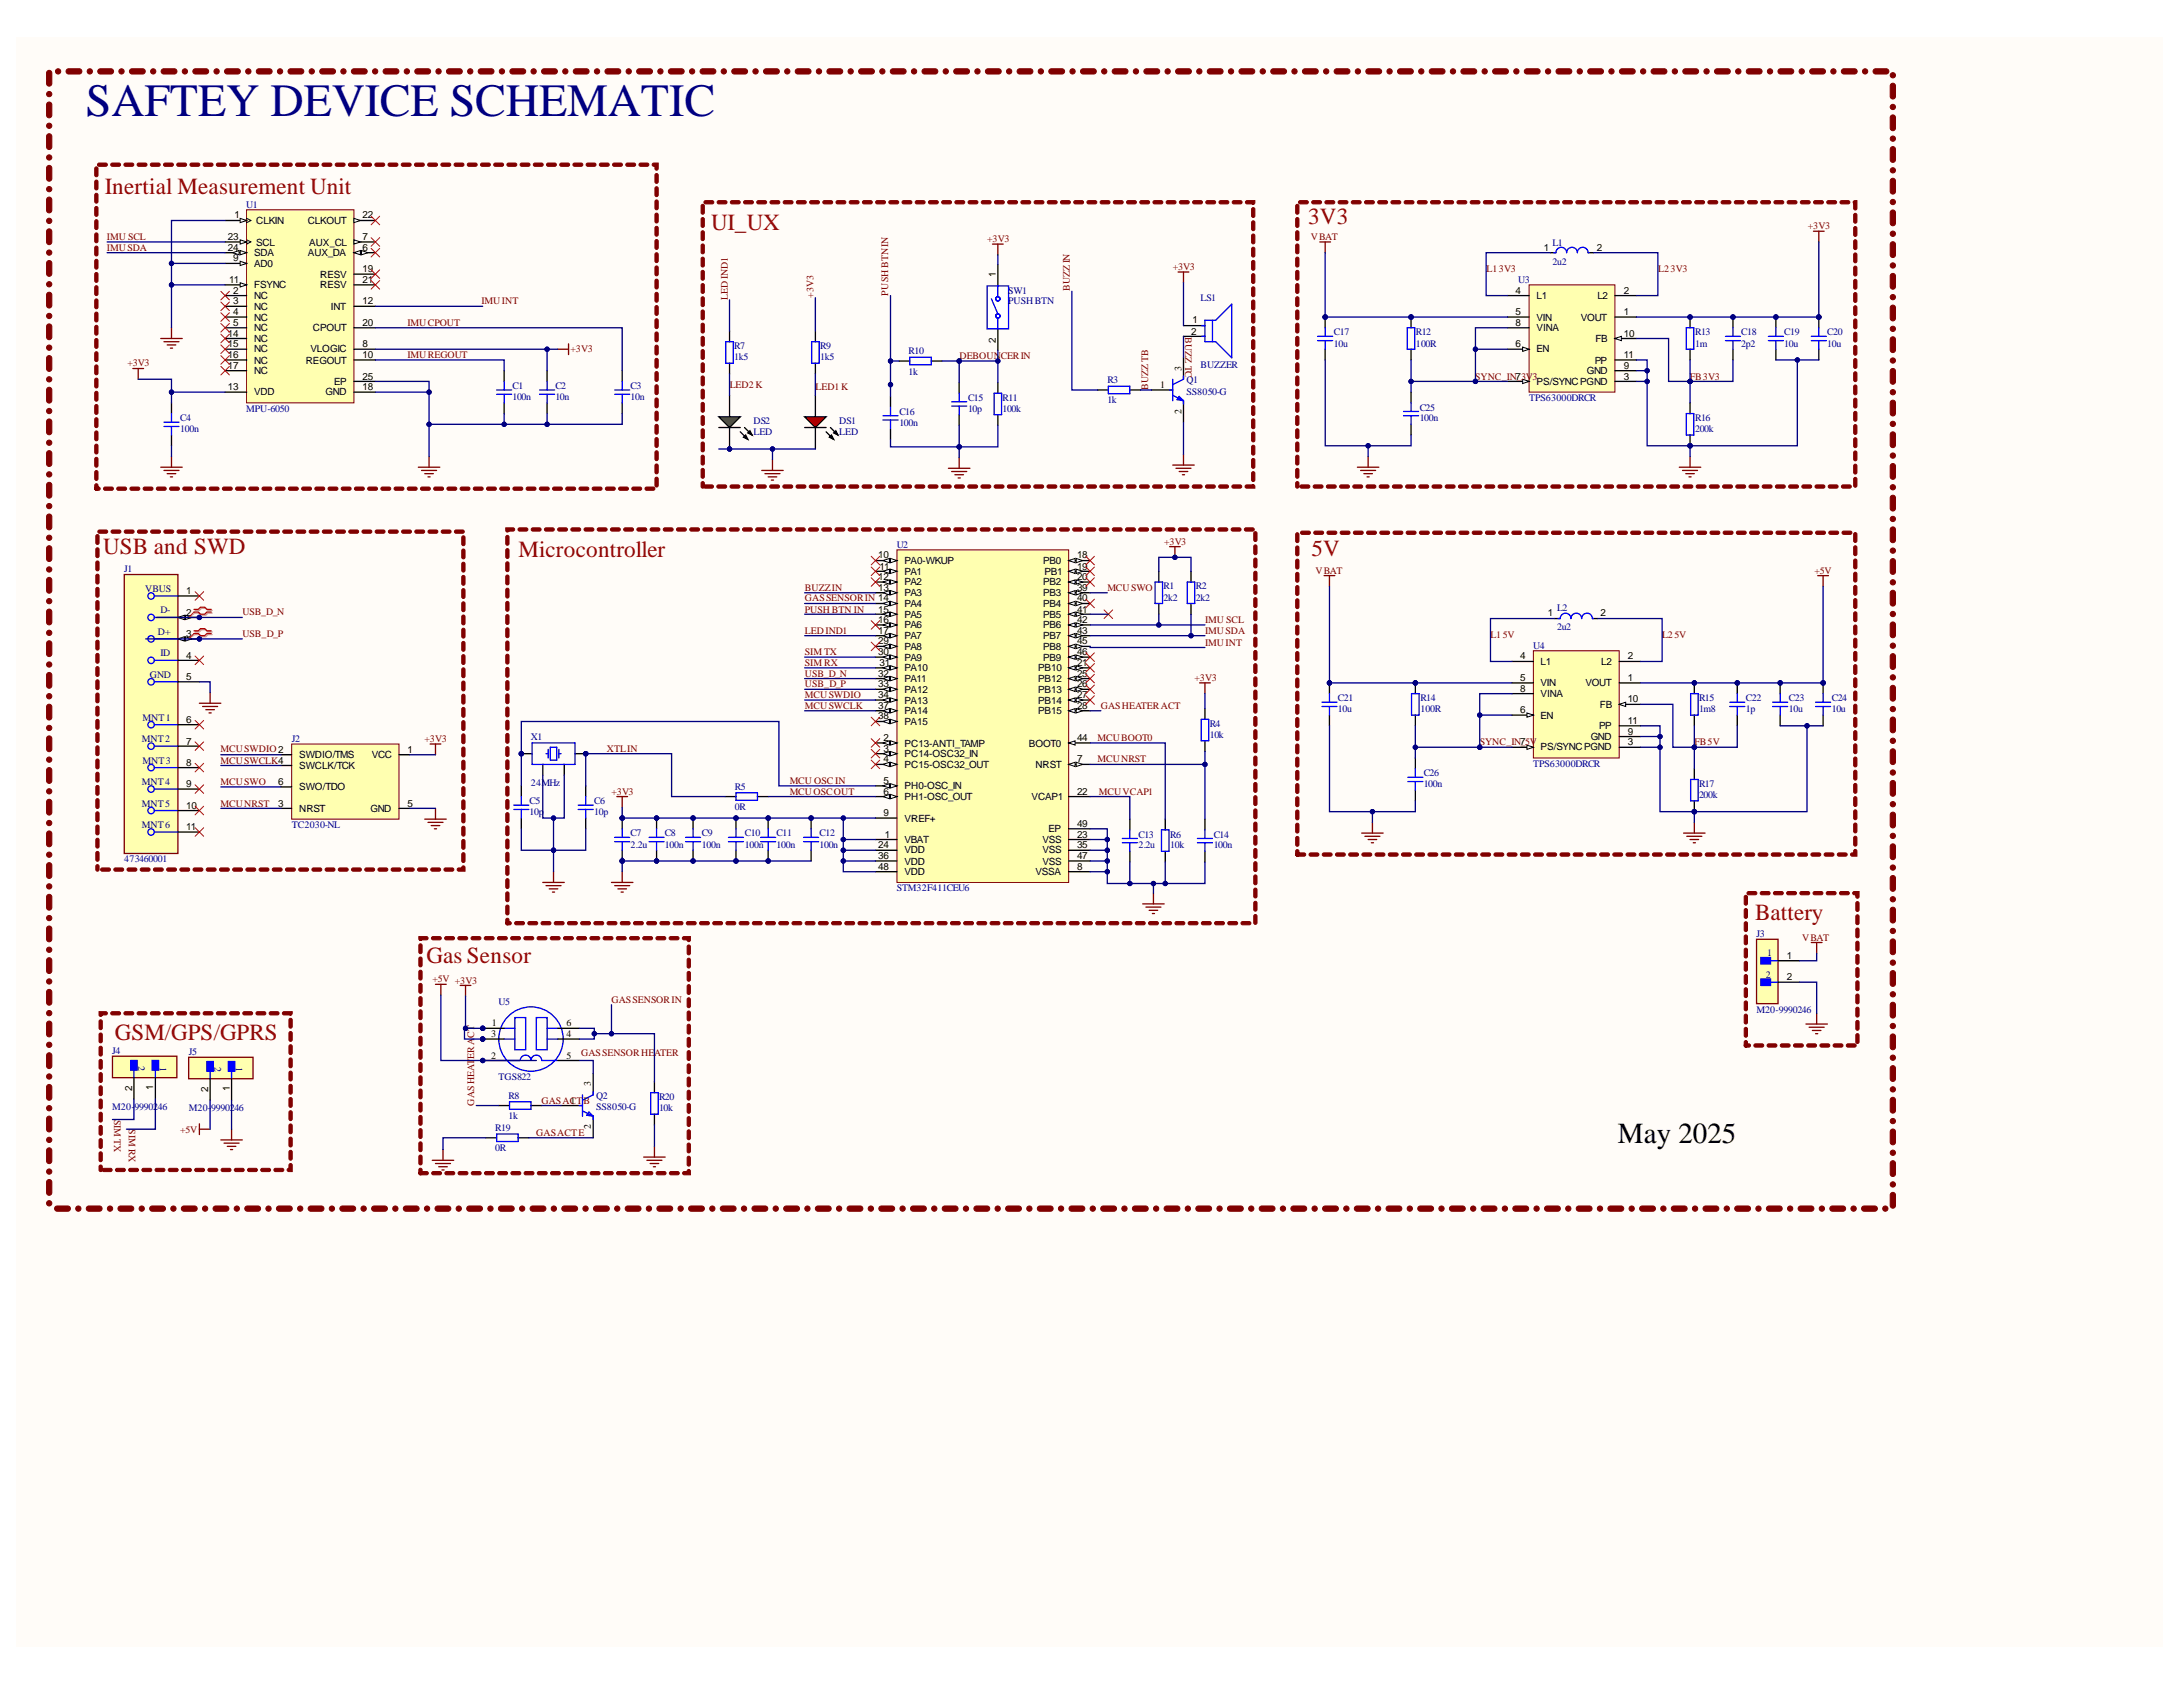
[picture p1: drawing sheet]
<svg xmlns="http://www.w3.org/2000/svg" width="279mm" height="216mm" viewBox="0 0 279 216" stroke-linecap="round" stroke-linejoin="round" font-family="sans-serif">
<defs><g id="words">
<text font-size="5.9" fill="#000080" x="11" y="14.9">SAFTEY DEVICE SCHEMATIC</text>
<text font-size="3.7" x="207.1" y="146.2">May 2025</text>
<g font-size="3" fill="#980000">
<text x="13.4" y="24.8">Inertial Measurement Unit</text>
<text x="91" y="29.5">UI_UX</text>
<text x="167.4" y="28.7">3V3</text>
<text x="13.2" y="71">USB and SWD</text>
<text x="66.3" y="71.3">Microcontroller</text>
<text x="167.8" y="71.1">5V</text>
<text x="224.6" y="117.8">Battery</text>
<text x="54.6" y="123.3">Gas Sensor</text>
<text x="14.7" y="133.1">GSM/GPS/GPRS</text>
</g>
<g font-size="1.3">
<text x="30" y="28">1</text>
<text x="32.8" y="28.6">CLKIN</text>
<text x="39.4" y="28.6">CLKOUT</text>
<text x="46.4" y="28">22</text>
<text x="29.2" y="30.7">23</text>
<text x="29.2" y="32.1">24</text>
<text x="29.8" y="33.4">9</text>
<text x="32.5" y="34.1">AD0</text>
<text x="32.5" y="32.8">SDA</text>
<text x="32.8" y="31.4">SCL</text>
<text x="39.4" y="32.8">AUX_DA</text>
<text x="39.6" y="31.4">AUX_CL</text>
<text x="41" y="35.6">RESV</text>
<text x="46.4" y="32.1">6</text>
<text x="46.4" y="30.7">7</text>
<text x="46.4" y="34.8">19</text>
<text x="127.4" y="35.5" transform="rotate(-90 127.4 35.5)">1</text>
<text x="197.6" y="32.1">1</text>
<text x="204.4" y="32.1">2</text>
<text x="29.3" y="36.2">11</text>
<text x="29.8" y="37.6">2</text>
<text x="29.8" y="38.9">3</text>
<text x="29.8" y="40.3">4</text>
<text x="29.8" y="41.7">5</text>
<text x="32.5" y="38.3">NC</text>
<text x="32.5" y="39.6">NC</text>
<text x="32.5" y="41.1">NC</text>
<text x="32.5" y="36.9">FSYNC</text>
<text x="41" y="36.9">RESV</text>
<text x="42.3" y="39.6">INT</text>
<text x="46.4" y="38.9">12</text>
<text x="46.4" y="41.7">20</text>
<text x="46.4" y="36.2">21</text>
<text x="152.6" y="41.4">1</text>
<text x="194" y="37.6">4</text>
<text x="194" y="40.3">5</text>
<text x="194" y="41.7">8</text>
<text x="196.7" y="38.3">L1</text>
<text x="196.7" y="41.1">VIN</text>
<text x="202.3" y="41.1">VOUT</text>
<text x="204.4" y="38.3">L2</text>
<text x="207.8" y="40.3">1</text>
<text x="207.8" y="37.6">2</text>
<text x="29.2" y="43.1">14</text>
<text x="29.2" y="44.4">15</text>
<text x="29.2" y="45.8">16</text>
<text x="29.2" y="47.2">17</text>
<text x="32.5" y="42.4">NC</text>
<text x="32.5" y="43.8">NC</text>
<text x="32.5" y="45.1">NC</text>
<text x="32.5" y="46.5">NC</text>
<text x="32.5" y="47.9">NC</text>
<text x="39.1" y="46.5">REGOUT</text>
<text x="39.7" y="45.1">VLOGIC</text>
<text x="40.1" y="42.4">CPOUT</text>
<text x="46.4" y="44.4">8</text>
<text x="46.4" y="45.8">10</text>
<text x="127.4" y="43.8" transform="rotate(-90 127.4 43.8)">2</text>
<text x="151.2" y="47.5" transform="rotate(-90 151.2 47.5)">3</text>
<text x="152.5" y="42.8">2</text>
<text x="194" y="44.4">6</text>
<text x="196.7" y="45.1">EN</text>
<text x="196.7" y="42.4">VINA</text>
<text x="203.1" y="47.9">GND</text>
<text x="204.1" y="46.5">PP</text>
<text x="204.2" y="43.8">FB</text>
<text x="207.8" y="47.2">9</text>
<text x="207.8" y="43.1">10</text>
<text x="207.8" y="45.8">11</text>
<text x="29.2" y="49.9">13</text>
<text x="32.5" y="50.6">VDD</text>
<text x="41.7" y="50.6">GND</text>
<text x="42.8" y="49.2">EP</text>
<text x="46.4" y="49.9">18</text>
<text x="46.4" y="48.6">25</text>
<text x="148.5" y="49.7">1</text>
<text x="151.2" y="53" transform="rotate(-90 151.2 53)">2</text>
<text x="196.7" y="49.2">PS/SYNCPGND</text>
<text x="207.8" y="48.6">3</text>
<text x="112.4" y="71.5">10</text>
<text x="137.8" y="71.5">18</text>
<text x="23.8" y="76">1</text>
<text x="112.4" y="74.3">12</text>
<text x="112.4" y="75.6">13</text>
<text x="112.6" y="72.9">11</text>
<text x="115.8" y="72.2">PA0-WKUP</text>
<text x="115.8" y="73.6">PA1</text>
<text x="115.8" y="74.9">PA2</text>
<text x="115.8" y="76.3">PA3</text>
<text x="115.8" y="77.7">PA4</text>
<text x="133.5" y="72.2">PB0</text>
<text x="133.5" y="74.9">PB2</text>
<text x="133.5" y="76.3">PB3</text>
<text x="133.5" y="77.7">PB4</text>
<text x="133.7" y="73.6">PB1</text>
<text x="137.8" y="72.9">19</text>
<text x="137.8" y="74.3">20</text>
<text x="137.8" y="75.6">39</text>
<text x="137.8" y="77">40</text>
<text x="23.8" y="78.8">2</text>
<text x="23.8" y="81.5">3</text>
<text x="112.4" y="78.4">15</text>
<text x="112.4" y="79.7">16</text>
<text x="112.4" y="81.1">17</text>
<text x="112.4" y="82.4">29</text>
<text x="112.4" y="83.9">30</text>
<text x="115.8" y="79.1">PA5</text>
<text x="115.8" y="80.4">PA6</text>
<text x="115.8" y="81.8">PA7</text>
<text x="115.8" y="83.2">PA8</text>
<text x="133.5" y="79.1">PB5</text>
<text x="133.5" y="80.4">PB6</text>
<text x="133.5" y="81.8">PB7</text>
<text x="133.5" y="83.2">PB8</text>
<text x="137.8" y="78.4">41</text>
<text x="137.8" y="79.7">42</text>
<text x="137.8" y="81.1">43</text>
<text x="137.8" y="82.4">45</text>
<text x="137.8" y="83.9">46</text>
<text x="198.1" y="78.9">1</text>
<text x="204.9" y="78.9">2</text>
<text x="23.8" y="84.3">4</text>
<text x="23.8" y="87">5</text>
<text x="112.4" y="86.6">32</text>
<text x="112.4" y="87.9">33</text>
<text x="112.4" y="89.4">34</text>
<text x="112.6" y="85.2">31</text>
<text x="115.8" y="84.6">PA9</text>
<text x="115.8" y="85.9">PA10</text>
<text x="115.8" y="87.3">PA11</text>
<text x="115.8" y="88.7">PA12</text>
<text x="132.9" y="85.9">PB10</text>
<text x="132.9" y="87.3">PB12</text>
<text x="132.9" y="88.7">PB13</text>
<text x="133.5" y="84.6">PB9</text>
<text x="137.8" y="85.2">21</text>
<text x="137.8" y="86.6">25</text>
<text x="137.8" y="87.9">26</text>
<text x="137.8" y="89.4">27</text>
<text x="194.6" y="84.4">4</text>
<text x="194.6" y="87.2">5</text>
<text x="194.6" y="88.5">8</text>
<text x="197.2" y="85.1">L1</text>
<text x="197.2" y="87.9">VIN</text>
<text x="197.2" y="89.2">VINA</text>
<text x="202.9" y="87.9">VOUT</text>
<text x="204.9" y="85.1">L2</text>
<text x="208.3" y="87.2">1</text>
<text x="208.3" y="84.4">2</text>
<text x="208.3" y="89.9">10</text>
<text x="23.8" y="92.5">6</text>
<text x="23.8" y="95.3">7</text>
<text x="112.4" y="90.7">37</text>
<text x="112.4" y="92.1">38</text>
<text x="113.1" y="94.9">2</text>
<text x="115.8" y="95.5">PC13-ANTI_TAMP</text>
<text x="115.8" y="90">PA13</text>
<text x="115.8" y="91.4">PA14</text>
<text x="115.8" y="92.8">PA15</text>
<text x="131.7" y="95.5">BOOT0</text>
<text x="132.9" y="90">PB14</text>
<text x="132.9" y="91.4">PB15</text>
<text x="137.8" y="90.7">28</text>
<text x="137.8" y="94.9">44</text>
<text x="194.6" y="91.2">6</text>
<text x="197.2" y="92">EN</text>
<text x="203.6" y="94.7">GND</text>
<text x="204.7" y="93.3">PP</text>
<text x="204.8" y="90.6">FB</text>
<text x="208.3" y="95.4">3</text>
<text x="208.3" y="94">9</text>
<text x="208.3" y="92.7">11</text>
<text x="23.8" y="98">8</text>
<text x="23.8" y="100.8">9</text>
<text x="35.6" y="100.4">6</text>
<text x="38.3" y="97.1">SWDIO/TMS</text>
<text x="38.3" y="98.4">SWCLK/TCK</text>
<text x="38.3" y="101.1">SWO/TDO</text>
<text x="47.6" y="97.1">VCC</text>
<text x="52.1" y="96.4">1</text>
<text x="113.1" y="96.2">3</text>
<text x="113.1" y="97.6">4</text>
<text x="113.1" y="100.4">5</text>
<text x="113.1" y="101.7">6</text>
<text x="115.8" y="96.9">PC14-OSC32_IN</text>
<text x="115.8" y="98.2">PC15-OSC32_OUT</text>
<text x="115.8" y="101">PH0-OSC_IN</text>
<text x="132.5" y="98.2">NRST</text>
<text x="137.8" y="97.6">7</text>
<text x="137.8" y="101.7">22</text>
<text x="197.2" y="96">PS/SYNCPGND</text>
<text x="23.8" y="103.5">10</text>
<text x="23.8" y="106.3">11</text>
<text x="35.6" y="103.2">3</text>
<text x="38.3" y="103.9">NRST</text>
<text x="47.4" y="103.9">GND</text>
<text x="52.1" y="103.2">5</text>
<text x="113.1" y="104.4">9</text>
<text x="113.3" y="107.2">1</text>
<text x="115.8" y="107.9">VBAT</text>
<text x="115.8" y="102.4">PH1-OSC_OUT</text>
<text x="115.8" y="105.2">VREF+</text>
<text x="132" y="102.4">VCAP1</text>
<text x="133.4" y="107.9">VSS</text>
<text x="134.2" y="106.5">EP</text>
<text x="137.8" y="107.2">23</text>
<text x="137.8" y="105.8">49</text>
<text x="112.4" y="108.6">24</text>
<text x="112.4" y="109.9">36</text>
<text x="112.4" y="111.3">48</text>
<text x="115.8" y="109.2">VDD</text>
<text x="115.8" y="110.7">VDD</text>
<text x="115.8" y="112">VDD</text>
<text x="132.5" y="112">VSSA</text>
<text x="133.4" y="109.2">VSS</text>
<text x="133.4" y="110.7">VSS</text>
<text x="137.8" y="111.3">8</text>
<text x="137.8" y="108.6">35</text>
<text x="137.8" y="109.9">47</text>
<text x="228.7" y="122.7">1</text>
<text x="228.7" y="125.4">2</text>
<text x="63" y="131.4">1</text>
<text x="72.5" y="131.4">6</text>
<text x="62.9" y="135.5">2</text>
<text x="62.9" y="132.7">3</text>
<text x="72.5" y="132.7">4</text>
<text x="72.5" y="135.5">5</text>
<text x="16.9" y="139.6" transform="rotate(-90 16.9 139.6)">2</text>
<text x="19.6" y="139.5" transform="rotate(-90 19.6 139.5)">1</text>
<text x="26.6" y="139.8" transform="rotate(-90 26.6 139.8)">2</text>
<text x="29.4" y="139.6" transform="rotate(-90 29.4 139.6)">1</text>
<text x="73" y="141.2">1</text>
<text x="75.6" y="139" transform="rotate(-90 75.6 139)">3</text>
<text x="75.6" y="144.5" transform="rotate(-90 75.6 144.5)">2</text>
</g>
<g font-size="1.3" fill="#000080">
<text x="31.5" y="26.6">U1</text>
<text x="198.7" y="31.4">L1</text>
<text x="198.7" y="33.9">2u2</text>
<text x="129.1" y="37.6">SW1</text>
<text x="129.1" y="38.9">PUSHBTN</text>
<text x="153.6" y="38.5">LS1</text>
<text x="194.3" y="36.2">U3</text>
<text x="94" y="44.7">R7</text>
<text x="94" y="46.1">1k5</text>
<text x="105" y="44.7">R9</text>
<text x="105" y="46.1">1k5</text>
<text x="116.3" y="45.4">R10</text>
<text x="116.3" y="48">1k</text>
<text x="153.6" y="47">BUZZER</text>
<text x="170.7" y="42.9">C17</text>
<text x="170.7" y="44.3">10u</text>
<text x="181.2" y="42.9">R12</text>
<text x="181.2" y="44.3">100R</text>
<text x="217" y="42.9">R13</text>
<text x="217" y="44.3">1m</text>
<text x="222.9" y="42.9">C18</text>
<text x="222.9" y="44.3">2p2</text>
<text x="228.4" y="42.9">C19</text>
<text x="228.4" y="44.3">10u</text>
<text x="233.9" y="42.9">C20</text>
<text x="233.9" y="44.3">10u</text>
<text x="23.1" y="53.9">C4</text>
<text x="31.5" y="52.7">MPU-6050</text>
<text x="65.6" y="49.8">C1</text>
<text x="65.6" y="51.2">100n</text>
<text x="71.1" y="49.8">C2</text>
<text x="71.1" y="51.2">10n</text>
<text x="80.7" y="49.8">C3</text>
<text x="80.7" y="51.2">10n</text>
<text x="115.1" y="53.1">C16</text>
<text x="123.9" y="51.3">C15</text>
<text x="123.9" y="52.7">10p</text>
<text x="128.3" y="51.3">R11</text>
<text x="128.3" y="52.7">100k</text>
<text x="141.7" y="49.1">R3</text>
<text x="141.7" y="51.6">1k</text>
<text x="151.9" y="49.1">Q1</text>
<text x="151.9" y="50.5">SS8050-G</text>
<text x="181.7" y="52.5">C25</text>
<text x="181.7" y="53.9">100n</text>
<text x="195.7" y="51.3">TPS63000DRCR</text>
<text x="217" y="53.9">R16</text>
<text x="23.1" y="55.3">100n</text>
<text x="96.4" y="54.3">DS2</text>
<text x="96.4" y="55.7">LED</text>
<text x="107.4" y="54.3">DS1</text>
<text x="107.4" y="55.7">LED</text>
<text x="115.1" y="54.5">100n</text>
<text x="217" y="55.3">200k</text>
<text x="114.8" y="70.1">U2</text>
<text x="15.9" y="73.2">J1</text>
<text x="18.6" y="75.8">VBUS</text>
<text x="148.9" y="75.4">R1</text>
<text x="148.9" y="76.9">2k2</text>
<text x="153.1" y="75.4">R2</text>
<text x="153.1" y="76.9">2k2</text>
<text x="20.2" y="81.3">D+</text>
<text x="20.5" y="78.5">D-</text>
<text x="20.5" y="84">ID</text>
<text x="196.2" y="83">U4</text>
<text x="199.3" y="78.2">L2</text>
<text x="199.3" y="80.7">2u2</text>
<text x="19.2" y="86.8">GND</text>
<text x="171.2" y="89.7">C21</text>
<text x="181.8" y="89.7">R14</text>
<text x="217.5" y="89.7">R15</text>
<text x="223.5" y="89.7">C22</text>
<text x="229" y="89.7">C23</text>
<text x="234.4" y="89.7">C24</text>
<text x="18.2" y="94.9">MNT2</text>
<text x="18.3" y="92.2">MNT1</text>
<text x="37.4" y="94.9">J2</text>
<text x="68" y="94.7">X1</text>
<text x="154.8" y="93">R4</text>
<text x="154.8" y="94.4">10k</text>
<text x="171.2" y="91.1">10u</text>
<text x="181.8" y="91.1">100R</text>
<text x="217.5" y="91.1">1m8</text>
<text x="223.5" y="91.1">1p</text>
<text x="229" y="91.1">10u</text>
<text x="234.4" y="91.1">10u</text>
<text x="18.2" y="100.4">MNT4</text>
<text x="18.3" y="97.7">MNT3</text>
<text x="68" y="100.6">24MHz</text>
<text x="94.1" y="101.1">R5</text>
<text x="182.2" y="99.3">C26</text>
<text x="182.2" y="100.7">100n</text>
<text x="196.2" y="98.2">TPS63000DRCR</text>
<text x="217.5" y="100.7">R17</text>
<text x="18.2" y="103.2">MNT5</text>
<text x="18.2" y="105.9">MNT6</text>
<text x="37.4" y="105.9">TC2030-NL</text>
<text x="67.8" y="102.9">C5</text>
<text x="67.8" y="104.3">10p</text>
<text x="76.1" y="102.9">C6</text>
<text x="76.1" y="104.3">10p</text>
<text x="80.7" y="107">C7</text>
<text x="85.1" y="107">C8</text>
<text x="89.8" y="107">C9</text>
<text x="94.1" y="103.7">0R</text>
<text x="95.3" y="107">C10</text>
<text x="99.4" y="107">C11</text>
<text x="104.9" y="107">C12</text>
<text x="145.7" y="107.2">C13</text>
<text x="149.8" y="107.2">R6</text>
<text x="155.3" y="107.2">C14</text>
<text x="217.5" y="102.1">200k</text>
<text x="15.9" y="110.3">473460001</text>
<text x="80.7" y="108.5">2.2u</text>
<text x="85.1" y="108.5">100n</text>
<text x="89.8" y="108.5">100n</text>
<text x="95.3" y="108.5">100n</text>
<text x="99.4" y="108.5">100n</text>
<text x="104.9" y="108.5">100n</text>
<text x="145.7" y="108.6">2.2u</text>
<text x="149.8" y="108.6">10k</text>
<text x="155.3" y="108.6">100n</text>
<text x="114.8" y="114">STM32F411CEU6</text>
<text x="224.8" y="120">J3</text>
<text x="226" y="125.2">2</text>
<text x="226.2" y="122.4">1</text>
<text x="63.8" y="128.6">U5</text>
<text x="224.8" y="129.6">M20-9990246</text>
<text x="14.4" y="134.9">J4</text>
<text x="17.7" y="136.4" transform="rotate(90 17.7 136.4)">2</text>
<text x="20.5" y="136.5" transform="rotate(90 20.5 136.5)">1</text>
<text x="24.2" y="135.1">J5</text>
<text x="27.5" y="136.5" transform="rotate(90 27.5 136.5)">2</text>
<text x="30.2" y="136.6" transform="rotate(90 30.2 136.6)">1</text>
<text x="14.4" y="142.1">M20-99902</text>
<text x="20.2" y="142.1">46</text>
<text x="24.2" y="142.2">M20-9990246</text>
<text x="63.8" y="138.2">TGS822</text>
<text x="65.1" y="140.7">R8</text>
<text x="65.1" y="143.2">1k</text>
<text x="76.3" y="140.7">Q2</text>
<text x="76.3" y="142.1">SS8050-G</text>
<text x="84.3" y="140.8">R20</text>
<text x="84.3" y="142.2">10k</text>
<text x="63.4" y="144.7">R19</text>
<text x="63.4" y="147.3">0R</text>
</g>
<g font-size="1.3" fill="#800000">
<text x="231.4" y="29.3">+3V3</text>
<text x="13.7" y="30.7">IMU SCL</text>
<text x="13.7" y="32.1">IMUSDA</text>
<text x="126.4" y="31">+3V3</text>
<text x="150.1" y="34.5">+3V3</text>
<text x="167.8" y="30.7">VBAT</text>
<text x="190.2" y="34.8">L13V3</text>
<text x="212.2" y="34.8">L23V3</text>
<text x="52.1" y="41.7">IMUCPOUT</text>
<text x="61.6" y="38.9">IMUINT</text>
<text x="93.1" y="38.3" transform="rotate(-90 93.1 38.3)">LEDIND1</text>
<text x="104.1" y="38.1" transform="rotate(-90 104.1 38.1)">+3V3</text>
<text x="113.7" y="37.8" transform="rotate(-90 113.7 37.8)">PUSH BTNIN</text>
<text x="136.9" y="37.2" transform="rotate(-90 136.9 37.2)">BUZZ IN</text>
<text x="16.3" y="46.9">+3V3</text>
<text x="52.1" y="45.8">IMUREGOUT</text>
<text x="73" y="45.1">+3V3</text>
<text x="122.8" y="45.9">DEBOUNCERIN</text>
<text x="151.7" y="43.2" transform="rotate(90 151.7 43.2)">BUZZ TC</text>
<text x="93.4" y="49.7">LED2K</text>
<text x="104.4" y="49.9">LED1K</text>
<text x="147" y="49.9" transform="rotate(-90 147 49.9)">BUZZ TB</text>
<text x="188.8" y="48.6">SYNC_IN7_3V3</text>
<text x="216.3" y="48.6">FB3V3</text>
<text x="149" y="69.7">+3V3</text>
<text x="103" y="75.6">BUZZIN</text>
<text x="103" y="77">GASSENSORIN 14</text>
<text x="141.7" y="75.6">MCUSWO</text>
<text x="168.4" y="73.4">VBAT</text>
<text x="232.2" y="73.4">+5V</text>
<text x="31" y="78.7">USB_D_N</text>
<text x="31" y="81.5">USB_D_P</text>
<text x="103" y="81.1">LEDIND1</text>
<text x="103" y="83.9">SIM TX</text>
<text x="103" y="78.4">PUSH BTN IN</text>
<text x="154.2" y="79.7">IMU SCL</text>
<text x="154.2" y="81.1">IMUSDA</text>
<text x="154.2" y="82.6">IMUINT</text>
<text x="190.8" y="81.7">L15V</text>
<text x="212.7" y="81.7">L25V</text>
<text x="103" y="89.4">MCUSWDIO</text>
<text x="103" y="86.6">USB_D_N</text>
<text x="103" y="87.9">USB_D_P</text>
<text x="103" y="85.2">SIM RX</text>
<text x="152.9" y="87.2">+3V3</text>
<text x="54.3" y="94.9">+3V3</text>
<text x="103" y="90.7">MCUSWCLK</text>
<text x="140.5" y="94.9">MCUBOOT0</text>
<text x="140.9" y="90.7">GASHEATERACT</text>
<text x="189.4" y="95.4">SYNC_IN75V</text>
<text x="194.6" y="95.4">_</text>
<text x="216.9" y="95.4">FB5V</text>
<text x="28.2" y="96.3">MCUSWDIO2</text>
<text x="28.2" y="97.7">MCUSWCLK4</text>
<text x="28.2" y="100.4">MCUSWO</text>
<text x="77.7" y="96.2">XTLIN</text>
<text x="78.3" y="101.7">+3V3</text>
<text x="101.1" y="100.4">MCU OSC IN</text>
<text x="101.1" y="101.7">MCUOSCOUT</text>
<text x="140.5" y="97.6">MCUNRST</text>
<text x="140.6" y="101.7">MCUVCAP1</text>
<text x="28.2" y="103.2">MCUNRST</text>
<text x="55.4" y="125.7">+5V +3V3</text>
<text x="230.6" y="120.4">VBAT</text>
<text x="78.3" y="128.3">GASSENSORIN</text>
<text x="60.7" y="135.5" transform="rotate(-90 60.7 135.5)">ERA</text>
<text x="60.7" y="132.8" transform="rotate(-90 60.7 132.8)">CT</text>
<text x="74.4" y="135.2">GASSENSORHEATER</text>
<text x="14.6" y="143.3" transform="rotate(90 14.6 143.3)">SIM TX</text>
<text x="60.7" y="141.5" transform="rotate(-90 60.7 141.5)">GAS HEAT</text>
<text x="69.3" y="141.2">GASACT</text>
<text x="74.7" y="141.2">B</text>
<text x="16.5" y="144.5" transform="rotate(90 16.5 144.5)">SIM RX</text>
<text x="23.1" y="145">+5V</text>
<text x="68.6" y="145.4">GASACTE</text>
</g>
</g></defs>
<g fill="#fffcf8">
<path d="M2 4.7h274.7v206h-274.7z" fill-rule="evenodd"/>
<path d="M2 4.7h274.7v206h-274.7z" fill-rule="evenodd"/>
</g>
<path d="M114.8 70.4h22v42.5h-22z" fill-rule="evenodd" fill="#ffffb0"/>
<path d="M114.8 70.4h22v42.5h-22z" fill="none" stroke="#800000" stroke-width=".13"/>
<path d="M112.1 95.1h2.7M112.1 107.4h2.7" fill="none" stroke="#000" stroke-width=".17"/>
<path d="M114 94.8l.8 .3-.8 .3z" fill="#f8fcff"/>
<path d="M114 94.8l.8 .3-.8 .3z" fill="none" stroke="#000" stroke-width=".13"/>
<path d="M113 95.1l.8-.3v.6z" fill="#f8fcff"/>
<path d="M113 95.1l.8-.3v.6z" fill="none" stroke="#000" stroke-width=".13"/>
<path d="M112.1 96.5h2.7" fill="none" stroke="#000" stroke-width=".17"/>
<path d="M114 96.2l.8 .3-.8 .2z" fill="#f8fcff"/>
<path d="M114 96.2l.8 .3-.8 .2z" fill="none" stroke="#000" stroke-width=".13"/>
<path d="M113 96.5l.8-.3v.5z" fill="#f8fcff"/>
<path d="M113 96.5l.8-.3v.5z" fill="none" stroke="#000" stroke-width=".13"/>
<path d="M112.1 97.8h2.7" fill="none" stroke="#000" stroke-width=".17"/>
<path d="M114 97.6l.8 .2-.8 .3z" fill="#f8fcff"/>
<path d="M114 97.6l.8 .2-.8 .3z" fill="none" stroke="#000" stroke-width=".13"/>
<path d="M113 97.8l.8-.2v.5z" fill="#f8fcff"/>
<path d="M113 97.8l.8-.2v.5z" fill="none" stroke="#000" stroke-width=".13"/>
<path d="M112.1 100.6h2.7" fill="none" stroke="#000" stroke-width=".17"/>
<path d="M114 100.3l.8 .3-.8 .2z" fill="#f8fcff"/>
<path d="M114 100.3l.8 .3-.8 .2z" fill="none" stroke="#000" stroke-width=".13"/>
<path d="M113 100.6l.8-.3v.5z" fill="#f8fcff"/>
<path d="M113 100.6l.8-.3v.5z" fill="none" stroke="#000" stroke-width=".13"/>
<path d="M112.1 101.9h2.7" fill="none" stroke="#000" stroke-width=".17"/>
<path d="M114 101.7l.8 .2-.8 .3z" fill="#f8fcff"/>
<path d="M114 101.7l.8 .2-.8 .3z" fill="none" stroke="#000" stroke-width=".13"/>
<path d="M113 101.9l.8-.2v.5z" fill="#f8fcff"/>
<path d="M113 101.9l.8-.2v.5z" fill="none" stroke="#000" stroke-width=".13"/>
<path d="M136.8 97.8h2.7" fill="none" stroke="#000" stroke-width=".17"/>
<path d="M136.8 97.8l.8-.2v.5z" fill="#f8fcff"/>
<path d="M136.8 97.8l.8-.2v.5z" fill="none" stroke="#000" stroke-width=".13"/>
<path d="M137.7 97.6l.9 .2-.9 .3z" fill="#f8fcff"/>
<path d="M137.7 97.6l.9 .2-.9 .3z" fill="none" stroke="#000" stroke-width=".13"/>
<path d="M112.1 71.7h2.7M112.1 104.7h2.7M136.8 111.6h2.7" fill="none" stroke="#000" stroke-width=".17"/>
<path d="M114 71.5l.8 .2-.8 .3z" fill="#f8fcff"/>
<path d="M114 71.5l.8 .2-.8 .3z" fill="none" stroke="#000" stroke-width=".13"/>
<path d="M113 71.7l.8-.2v.5z" fill="#f8fcff"/>
<path d="M113 71.7l.8-.2v.5z" fill="none" stroke="#000" stroke-width=".13"/>
<path d="M112.1 73.1h2.7" fill="none" stroke="#000" stroke-width=".17"/>
<path d="M114 72.8l.8 .3-.8 .3z" fill="#f8fcff"/>
<path d="M114 72.8l.8 .3-.8 .3z" fill="none" stroke="#000" stroke-width=".13"/>
<path d="M113 73.1l.8-.3v.6z" fill="#f8fcff"/>
<path d="M113 73.1l.8-.3v.6z" fill="none" stroke="#000" stroke-width=".13"/>
<path d="M112.1 74.5h2.7" fill="none" stroke="#000" stroke-width=".17"/>
<path d="M114 74.2l.8 .3-.8 .3z" fill="#f8fcff"/>
<path d="M114 74.2l.8 .3-.8 .3z" fill="none" stroke="#000" stroke-width=".13"/>
<path d="M113 74.5l.8-.3v.6z" fill="#f8fcff"/>
<path d="M113 74.5l.8-.3v.6z" fill="none" stroke="#000" stroke-width=".13"/>
<path d="M112.1 75.9h2.7" fill="none" stroke="#000" stroke-width=".17"/>
<path d="M114 75.6l.8 .3-.8 .2z" fill="#f8fcff"/>
<path d="M114 75.6l.8 .3-.8 .2z" fill="none" stroke="#000" stroke-width=".13"/>
<path d="M113 75.9l.8-.3v.5z" fill="#f8fcff"/>
<path d="M113 75.9l.8-.3v.5z" fill="none" stroke="#000" stroke-width=".13"/>
<path d="M112.1 77.2h2.7" fill="none" stroke="#000" stroke-width=".17"/>
<path d="M114 77l.8 .2-.8 .3z" fill="#f8fcff"/>
<path d="M114 77l.8 .2-.8 .3z" fill="none" stroke="#000" stroke-width=".13"/>
<path d="M113 77.2l.8-.2v.5z" fill="#f8fcff"/>
<path d="M113 77.2l.8-.2v.5z" fill="none" stroke="#000" stroke-width=".13"/>
<path d="M112.1 78.6h2.7" fill="none" stroke="#000" stroke-width=".17"/>
<path d="M114 78.3l.8 .3-.8 .3z" fill="#f8fcff"/>
<path d="M114 78.3l.8 .3-.8 .3z" fill="none" stroke="#000" stroke-width=".13"/>
<path d="M113 78.6l.8-.3v.6z" fill="#f8fcff"/>
<path d="M113 78.6l.8-.3v.6z" fill="none" stroke="#000" stroke-width=".13"/>
<path d="M112.1 80h2.7" fill="none" stroke="#000" stroke-width=".17"/>
<path d="M114 79.7l.8 .3-.8 .3z" fill="#f8fcff"/>
<path d="M114 79.7l.8 .3-.8 .3z" fill="none" stroke="#000" stroke-width=".13"/>
<path d="M113 80l.8-.3v.6z" fill="#f8fcff"/>
<path d="M113 80l.8-.3v.6z" fill="none" stroke="#000" stroke-width=".13"/>
<path d="M112.1 81.4h2.7" fill="none" stroke="#000" stroke-width=".17"/>
<path d="M114 81.1l.8 .3-.8 .2z" fill="#f8fcff"/>
<path d="M114 81.1l.8 .3-.8 .2z" fill="none" stroke="#000" stroke-width=".13"/>
<path d="M113 81.4l.8-.3v.5z" fill="#f8fcff"/>
<path d="M113 81.4l.8-.3v.5z" fill="none" stroke="#000" stroke-width=".13"/>
<path d="M136.8 71.7h2.7" fill="none" stroke="#000" stroke-width=".17"/>
<path d="M136.8 71.7l.8-.2v.5z" fill="#f8fcff"/>
<path d="M136.8 71.7l.8-.2v.5z" fill="none" stroke="#000" stroke-width=".13"/>
<path d="M137.7 71.5l.9 .2-.9 .3z" fill="#f8fcff"/>
<path d="M137.7 71.5l.9 .2-.9 .3z" fill="none" stroke="#000" stroke-width=".13"/>
<path d="M136.8 73.1h2.7" fill="none" stroke="#000" stroke-width=".17"/>
<path d="M136.8 73.1l.8-.3v.6z" fill="#f8fcff"/>
<path d="M136.8 73.1l.8-.3v.6z" fill="none" stroke="#000" stroke-width=".13"/>
<path d="M137.7 72.8l.9 .3-.9 .3z" fill="#f8fcff"/>
<path d="M137.7 72.8l.9 .3-.9 .3z" fill="none" stroke="#000" stroke-width=".13"/>
<path d="M136.8 74.5h2.7" fill="none" stroke="#000" stroke-width=".17"/>
<path d="M136.8 74.5l.8-.3v.6z" fill="#f8fcff"/>
<path d="M136.8 74.5l.8-.3v.6z" fill="none" stroke="#000" stroke-width=".13"/>
<path d="M137.7 74.2l.9 .3-.9 .3z" fill="#f8fcff"/>
<path d="M137.7 74.2l.9 .3-.9 .3z" fill="none" stroke="#000" stroke-width=".13"/>
<path d="M136.8 85.5h2.7" fill="none" stroke="#000" stroke-width=".17"/>
<path d="M136.8 85.5l.8-.3v.5z" fill="#f8fcff"/>
<path d="M136.8 85.5l.8-.3v.5z" fill="none" stroke="#000" stroke-width=".13"/>
<path d="M137.7 85.2l.9 .3-.9 .2z" fill="#f8fcff"/>
<path d="M137.7 85.2l.9 .3-.9 .2z" fill="none" stroke="#000" stroke-width=".13"/>
<path d="M136.8 86.8h2.7M112.1 108.8h2.7M136.8 101.9h2.7M136.8 107.4h2.7" fill="none" stroke="#000" stroke-width=".17"/>
<path d="M136.8 86.8l.8-.2v.5z" fill="#f8fcff"/>
<path d="M136.8 86.8l.8-.2v.5z" fill="none" stroke="#000" stroke-width=".13"/>
<path d="M137.7 86.6l.9 .2-.9 .3z" fill="#f8fcff"/>
<path d="M137.7 86.6l.9 .2-.9 .3z" fill="none" stroke="#000" stroke-width=".13"/>
<path d="M136.8 88.2h2.7" fill="none" stroke="#000" stroke-width=".17"/>
<path d="M136.8 88.2l.8-.3v.6z" fill="#f8fcff"/>
<path d="M136.8 88.2l.8-.3v.6z" fill="none" stroke="#000" stroke-width=".13"/>
<path d="M137.7 87.9l.9 .3-.9 .3z" fill="#f8fcff"/>
<path d="M137.7 87.9l.9 .3-.9 .3z" fill="none" stroke="#000" stroke-width=".13"/>
<path d="M136.8 89.6h2.7" fill="none" stroke="#000" stroke-width=".17"/>
<path d="M136.8 89.6l.8-.3v.6z" fill="#f8fcff"/>
<path d="M136.8 89.6l.8-.3v.6z" fill="none" stroke="#000" stroke-width=".13"/>
<path d="M137.7 89.3l.9 .3-.9 .3z" fill="#f8fcff"/>
<path d="M137.7 89.3l.9 .3-.9 .3z" fill="none" stroke="#000" stroke-width=".13"/>
<path d="M136.8 91h2.7" fill="none" stroke="#000" stroke-width=".17"/>
<path d="M136.8 91l.8-.3v.5z" fill="#f8fcff"/>
<path d="M136.8 91l.8-.3v.5z" fill="none" stroke="#000" stroke-width=".13"/>
<path d="M137.7 90.7l.9 .3-.9 .2z" fill="#f8fcff"/>
<path d="M137.7 90.7l.9 .3-.9 .2z" fill="none" stroke="#000" stroke-width=".13"/>
<path d="M112.1 82.7h2.7" fill="none" stroke="#000" stroke-width=".17"/>
<path d="M114 82.5l.8 .2-.8 .3z" fill="#f8fcff"/>
<path d="M114 82.5l.8 .2-.8 .3z" fill="none" stroke="#000" stroke-width=".13"/>
<path d="M113 82.7l.8-.2v.5z" fill="#f8fcff"/>
<path d="M113 82.7l.8-.2v.5z" fill="none" stroke="#000" stroke-width=".13"/>
<path d="M112.1 84.1h2.7" fill="none" stroke="#000" stroke-width=".17"/>
<path d="M114 83.8l.8 .3-.8 .3z" fill="#f8fcff"/>
<path d="M114 83.8l.8 .3-.8 .3z" fill="none" stroke="#000" stroke-width=".13"/>
<path d="M113 84.1l.8-.3v.6z" fill="#f8fcff"/>
<path d="M113 84.1l.8-.3v.6z" fill="none" stroke="#000" stroke-width=".13"/>
<path d="M112.1 85.5h2.7" fill="none" stroke="#000" stroke-width=".17"/>
<path d="M114 85.2l.8 .3-.8 .2z" fill="#f8fcff"/>
<path d="M114 85.2l.8 .3-.8 .2z" fill="none" stroke="#000" stroke-width=".13"/>
<path d="M113 85.5l.8-.3v.5z" fill="#f8fcff"/>
<path d="M113 85.5l.8-.3v.5z" fill="none" stroke="#000" stroke-width=".13"/>
<path d="M112.1 86.8h2.7" fill="none" stroke="#000" stroke-width=".17"/>
<path d="M114 86.6l.8 .2-.8 .3z" fill="#f8fcff"/>
<path d="M114 86.6l.8 .2-.8 .3z" fill="none" stroke="#000" stroke-width=".13"/>
<path d="M113 86.8l.8-.2v.5z" fill="#f8fcff"/>
<path d="M113 86.8l.8-.2v.5z" fill="none" stroke="#000" stroke-width=".13"/>
<path d="M112.1 88.2h2.7" fill="none" stroke="#000" stroke-width=".17"/>
<path d="M114 87.9l.8 .3-.8 .3z" fill="#f8fcff"/>
<path d="M114 87.9l.8 .3-.8 .3z" fill="none" stroke="#000" stroke-width=".13"/>
<path d="M113 88.2l.8-.3v.6z" fill="#f8fcff"/>
<path d="M113 88.2l.8-.3v.6z" fill="none" stroke="#000" stroke-width=".13"/>
<path d="M112.1 89.6h2.7" fill="none" stroke="#000" stroke-width=".17"/>
<path d="M114 89.3l.8 .3-.8 .3z" fill="#f8fcff"/>
<path d="M114 89.3l.8 .3-.8 .3z" fill="none" stroke="#000" stroke-width=".13"/>
<path d="M113 89.6l.8-.3v.6z" fill="#f8fcff"/>
<path d="M113 89.6l.8-.3v.6z" fill="none" stroke="#000" stroke-width=".13"/>
<path d="M112.1 91h2.7M112.1 110.2h2.7M136.8 108.8h2.7" fill="none" stroke="#000" stroke-width=".17"/>
<path d="M114 90.7l.8 .3-.8 .2z" fill="#f8fcff"/>
<path d="M114 90.7l.8 .3-.8 .2z" fill="none" stroke="#000" stroke-width=".13"/>
<path d="M113 91l.8-.3v.5z" fill="#f8fcff"/>
<path d="M113 91l.8-.3v.5z" fill="none" stroke="#000" stroke-width=".13"/>
<path d="M112.1 92.3h2.7" fill="none" stroke="#000" stroke-width=".17"/>
<path d="M114 92.1l.8 .2-.8 .3z" fill="#f8fcff"/>
<path d="M114 92.1l.8 .2-.8 .3z" fill="none" stroke="#000" stroke-width=".13"/>
<path d="M113 92.3l.8-.2v.5z" fill="#f8fcff"/>
<path d="M113 92.3l.8-.2v.5z" fill="none" stroke="#000" stroke-width=".13"/>
<path d="M136.8 75.9h2.7" fill="none" stroke="#000" stroke-width=".17"/>
<path d="M136.8 75.9l.8-.3v.5z" fill="#f8fcff"/>
<path d="M136.8 75.9l.8-.3v.5z" fill="none" stroke="#000" stroke-width=".13"/>
<path d="M137.7 75.6l.9 .3-.9 .2z" fill="#f8fcff"/>
<path d="M137.7 75.6l.9 .3-.9 .2z" fill="none" stroke="#000" stroke-width=".13"/>
<path d="M136.8 77.2h2.7" fill="none" stroke="#000" stroke-width=".17"/>
<path d="M136.8 77.2l.8-.2v.5z" fill="#f8fcff"/>
<path d="M136.8 77.2l.8-.2v.5z" fill="none" stroke="#000" stroke-width=".13"/>
<path d="M137.7 77l.9 .2-.9 .3z" fill="#f8fcff"/>
<path d="M137.7 77l.9 .2-.9 .3z" fill="none" stroke="#000" stroke-width=".13"/>
<path d="M136.8 78.6h2.7" fill="none" stroke="#000" stroke-width=".17"/>
<path d="M136.8 78.6l.8-.3v.6z" fill="#f8fcff"/>
<path d="M136.8 78.6l.8-.3v.6z" fill="none" stroke="#000" stroke-width=".13"/>
<path d="M137.7 78.3l.9 .3-.9 .3z" fill="#f8fcff"/>
<path d="M137.7 78.3l.9 .3-.9 .3z" fill="none" stroke="#000" stroke-width=".13"/>
<path d="M136.8 80h2.7" fill="none" stroke="#000" stroke-width=".17"/>
<path d="M136.8 80l.8-.3v.6z" fill="#f8fcff"/>
<path d="M136.8 80l.8-.3v.6z" fill="none" stroke="#000" stroke-width=".13"/>
<path d="M137.7 79.7l.9 .3-.9 .3z" fill="#f8fcff"/>
<path d="M137.7 79.7l.9 .3-.9 .3z" fill="none" stroke="#000" stroke-width=".13"/>
<path d="M136.8 81.4h2.7" fill="none" stroke="#000" stroke-width=".17"/>
<path d="M136.8 81.4l.8-.3v.5z" fill="#f8fcff"/>
<path d="M136.8 81.4l.8-.3v.5z" fill="none" stroke="#000" stroke-width=".13"/>
<path d="M137.7 81.1l.9 .3-.9 .2z" fill="#f8fcff"/>
<path d="M137.7 81.1l.9 .3-.9 .2z" fill="none" stroke="#000" stroke-width=".13"/>
<path d="M136.8 95.1h2.7" fill="none" stroke="#000" stroke-width=".17"/>
<path d="M136.8 95.1l.8-.3v.6z" fill="#f8fcff"/>
<path d="M136.8 95.1l.8-.3v.6z" fill="none" stroke="#000" stroke-width=".13"/>
<path d="M136.8 82.7h2.7" fill="none" stroke="#000" stroke-width=".17"/>
<path d="M136.8 82.7l.8-.2v.5z" fill="#f8fcff"/>
<path d="M136.8 82.7l.8-.2v.5z" fill="none" stroke="#000" stroke-width=".13"/>
<path d="M137.7 82.5l.9 .2-.9 .3z" fill="#f8fcff"/>
<path d="M137.7 82.5l.9 .2-.9 .3z" fill="none" stroke="#000" stroke-width=".13"/>
<path d="M136.8 84.1h2.7" fill="none" stroke="#000" stroke-width=".17"/>
<path d="M136.8 84.1l.8-.3v.6z" fill="#f8fcff"/>
<path d="M136.8 84.1l.8-.3v.6z" fill="none" stroke="#000" stroke-width=".13"/>
<path d="M137.7 83.8l.9 .3-.9 .3z" fill="#f8fcff"/>
<path d="M137.7 83.8l.9 .3-.9 .3z" fill="none" stroke="#000" stroke-width=".13"/>
<path d="M112.1 111.6h2.7M136.8 110.2h2.7M136.8 106.1h2.7" fill="none" stroke="#000" stroke-width=".17"/>
<path d="M78.9 101.9h1.4M79.6 101.9v1.4M146.3 115.7h2.7M146.7 116.1h1.9M147.1 116.5h1.1M147.5 116.9h.3M147.6 114.3v1.4" fill="none" stroke="#800000" stroke-width=".17"/>
<circle cx="79.6" cy="110.2" r=".27" fill="#000080"/>
<circle cx="79.6" cy="110.2" r=".27" fill="none" stroke="#000080" stroke-width=".13"/>
<circle cx="79.6" cy="104.7" r=".27" fill="#000080"/>
<circle cx="79.6" cy="104.7" r=".27" fill="none" stroke="#000080" stroke-width=".13"/>
<path d="M79.6 108.8v1.4" fill="none" stroke="#000" stroke-width=".17"/>
<circle cx="79.6" cy="110.2" r=".27" fill="#000080"/>
<circle cx="79.6" cy="110.2" r=".27" fill="none" stroke="#000080" stroke-width=".13"/>
<path d="M79.6 104.7v1.4" fill="none" stroke="#000" stroke-width=".17"/>
<circle cx="79.6" cy="104.7" r=".27" fill="#000080"/>
<circle cx="79.6" cy="104.7" r=".27" fill="none" stroke="#000080" stroke-width=".13"/>
<path d="M78.7 107.7h1.9M78.7 107.2h1.9M79.6 106.1v1.1M79.6 107.7v1.1M153.3 107.9h1.9M153.3 107.3h1.9M154.2 106.2v1.1M154.2 107.9v1.1" fill="none" stroke="#00f" stroke-width=".17"/>
<path d="M153.5 87.4h1.4M154.2 87.4v1.4M78.3 112.9h2.7M78.7 113.3h1.9M79.1 113.8h1.1M79.5 114.2h.3M79.6 111.6v1.3" fill="none" stroke="#800000" stroke-width=".17"/>
<path d="M154.2 104.8v1.4M154.2 109v1.3" fill="none" stroke="#000" stroke-width=".17"/>
<circle cx="66.7" cy="96.5" r=".27" fill="#000080"/>
<circle cx="66.7" cy="96.5" r=".27" fill="none" stroke="#000080" stroke-width=".13"/>
<circle cx="75" cy="96.5" r=".27" fill="#000080"/>
<circle cx="75" cy="96.5" r=".27" fill="none" stroke="#000080" stroke-width=".13"/>
<path d="M66.7 96.5h1.4" fill="none" stroke="#000" stroke-width=".17"/>
<circle cx="66.7" cy="96.5" r=".27" fill="#000080"/>
<circle cx="66.7" cy="96.5" r=".27" fill="none" stroke="#000080" stroke-width=".13"/>
<path d="M73.6 96.5h1.4" fill="none" stroke="#000" stroke-width=".17"/>
<circle cx="75" cy="96.5" r=".27" fill="#000080"/>
<circle cx="75" cy="96.5" r=".27" fill="none" stroke="#000080" stroke-width=".13"/>
<g fill="none" stroke="#000" stroke-width=".17">
<path d="M69.5 97.8v1.4M72.2 97.8v1.4M154.2 90.7v1.4M154.2 94.8v1.4M66.7 100.6v1.3M66.7 104.7v1.4M75 100.6v1.3M75 104.7v1.4M92.8 101.9h1.4M96.9 101.9h1.4M144.6 104.8v1.4M144.6 109v1.3"/>
<path d="M149.1 104.8v1.4M149.1 109v1.3"/>
</g>
<g fill="none" stroke="#00f" stroke-width=".17">
<path d="M68.1 95.1h5.5v2.7h-5.5zM69.9 96.5h.3M70.2 95.9v1.1M70.4 95.6h.9v1.7h-.9zM71.5 95.9v1.1M71.5 96.5h.3M153.7 92.1h1v2.7h-1zM65.8 103.6h1.9M65.8 103h1.9M66.7 101.9v1.1M66.7 103.6v1.1M74 103.6h1.9"/>
<path d="M74 103h1.9M75 101.9v1.1M75 103.6v1.1M94.2 101.5h2.7v.9h-2.7zM143.6 107.9h2M143.6 107.3h2M144.6 106.2v1.1M144.6 107.9v1.1M148.7 106.2h.9v2.8h-.9z"/>
</g>
<path d="M69.5 112.9h2.7M69.9 113.3h1.9M70.3 113.8h1.1M70.7 114.2h.3M70.8 111.6v1.3" fill="none" stroke="#800000" stroke-width=".17"/>
<path d="M64.8 117.6l.1-.1 .3 .2v.4l-.3 .3-.2-.3zM64.8 115.9l.1-.1 .3 .2v.9l-.3 .2-.2-.2zM64.8 114.2l.1-.1 .3 .2v.9l-.3 .2-.2-.2zM64.8 112.5l.1-.1 .3 .3v.8l-.3 .2-.2-.2zM64.8 110.8h.1l.3 .2v.8l-.3 .2-.2-.2zM64.8 109.1h.1l.3 .2v.8l-.3 .2-.2-.2zM64.8 107.4h.1l.3 .2v.8l-.3 .2-.2-.2zM64.8 105.8l.1-.1 .3 .2v.8l-.3 .3-.2-.3zM64.8 104.1l.1-.1 .3 .2v.9l-.3 .2-.2-.2zM64.8 102.4l.1-.1 .3 .2v.9l-.3 .2-.2-.2zM64.8 100.7l.1-.1 .3 .2v.9l-.3 .2-.2-.2zM64.8 99l.1-.1 .3 .2v.9l-.3 .2-.2-.2zM64.8 97.3l.1-.1 .3 .3v.8l-.3 .2-.2-.2zM64.8 95.6h.1l.3 .2v.8l-.3 .2-.2-.2zM64.8 93.9h.1l.3 .2v.8l-.3 .2-.2-.2zM64.8 92.2h.1l.3 .2v.8l-.3 .2-.2-.2zM64.8 90.5h.1l.3 .2v.8l-.3 .2-.2-.2zM64.8 88.9l.1-.1 .3 .2v.8l-.3 .3-.2-.3zM64.8 87.2l.1-.1 .3 .2v.9l-.3 .2-.2-.2zM64.8 85.5l.1-.1 .3 .2v.9l-.3 .2-.2-.2zM64.8 83.8l.1-.1 .3 .2v.9l-.3 .2-.2-.2zM64.8 82.1l.1-.1 .3 .2v.9l-.3 .2-.2-.2zM64.8 80.4l.1-.1 .3 .3v.8l-.3 .2-.2-.2zM64.8 78.7h.1l.3 .2v.8l-.3 .2-.2-.2zM64.8 77h.1l.3 .2v.8l-.3 .2-.2-.2zM64.8 75.3h.1l.3 .2v.8l-.3 .2-.2-.2zM64.8 73.6h.1l.3 .2v.8l-.3 .3-.2-.3zM64.8 72l.1-.1 .3 .2v.9l-.3 .2-.2-.2zM64.8 70.3l.1-.1 .3 .2v.9l-.3 .2-.2-.2zM64.8 68.6l.1-.1 .3 .2v.9l-.3 .2-.2-.2zM64.7 67.6h1l.2 .2-.2 .2h-.8l.3-.2-.1 .2-.2 .1-.2-.2zM66.4 67.6h1l.2 .2-.2 .2h-.9l-.2-.2zM68 67.6h1l.3 .2-.3 .2h-.8l-.2-.2zM69.7 67.6h1l.2 .2-.2 .2h-.8l-.2-.2zM71.4 67.6h1l.2 .2-.2 .2h-.8l-.2-.2zM73.1 67.6h1l.2 .2-.2 .2h-.8l-.2-.2zM74.8 67.6h1l.2 .2-.2 .2h-.8l-.3-.2zM76.5 67.6h1l.2 .2-.2 .2h-.8l-.3-.2zM78.2 67.6h1l.2 .2-.2 .2h-.9l-.2-.2zM79.9 67.6h1l.2 .2-.2 .2h-.9l-.2-.2zM81.6 67.6h1l.2 .2-.2 .2h-.9l-.2-.2zM83.3 67.6h1l.2 .2-.2 .2h-.9l-.2-.2zM85 67.6h.9l.3 .2-.3 .2h-.8l-.2-.2zM86.6 67.6h1l.2 .2-.2 .2h-.8l-.2-.2zM88.3 67.6h1l.2 .2-.2 .2h-.8l-.2-.2zM90 67.6h1l.2 .2-.2 .2h-.8l-.2-.2zM91.7 67.6h1l.2 .2-.2 .2h-.8l-.2-.2zM93.4 67.6h1l.2 .2-.2 .2h-.8l-.3-.2zM95.1 67.6h1l.2 .2-.2 .2h-.9l-.2-.2zM96.8 67.6h1l.2 .2-.2 .2h-.9l-.2-.2zM98.5 67.6h1l.2 .2-.2 .2h-.9l-.2-.2zM100.2 67.6h1l.2 .2-.2 .2h-.9l-.2-.2zM101.9 67.6h.9l.3 .2-.3 .2h-.8l-.2-.2zM103.5 67.6h1l.3 .2-.3 .2h-.8l-.2-.2zM105.2 67.6h1l.2 .2-.2 .2h-.8l-.2-.2zM106.9 67.6h1l.2 .2-.2 .2h-.8l-.2-.2zM108.6 67.6h1l.2 .2-.2 .2h-.8l-.2-.2zM110.3 67.6h1l.2 .2-.2 .2h-.8l-.3-.2zM112 67.6h1l.2 .2-.2 .2h-.9l-.2-.2zM113.7 67.6h1l.2 .2-.2 .2h-.9l-.2-.2zM115.4 67.6h1l.2 .2-.2 .2h-.9l-.2-.2zM117.1 67.6h1l.2 .2-.2 .2h-.9l-.2-.2zM118.8 67.6h1l.2 .2-.2 .2h-.9l-.2-.2zM120.4 67.6h1l.3 .2-.3 .2h-.8l-.2-.2zM122.1 67.6h1l.2 .2-.2 .2h-.8l-.2-.2zM123.8 67.6h1l.2 .2-.2 .2h-.8l-.2-.2zM125.5 67.6h1l.2 .2-.2 .2h-.8l-.2-.2zM127.2 67.6h1l.2 .2-.2 .2h-.8l-.3-.2zM128.9 67.6h1l.2 .2-.2 .2h-.9l-.2-.2zM130.6 67.6h1l.2 .2-.2 .2h-.9l-.2-.2zM132.3 67.6h1l.2 .2-.2 .2h-.9l-.2-.2zM134 67.6h1l.2 .2-.2 .2h-.9l-.2-.2zM135.7 67.6h1l.2 .2-.2 .2h-.9l-.2-.2zM137.4 67.6h.9l.3 .2-.3 .2h-.8l-.2-.2zM139 67.6h1l.2 .2-.2 .2h-.8l-.2-.2zM140.7 67.6h1l.2 .2-.2 .2h-.8l-.2-.2zM142.4 67.6h1l.2 .2-.2 .2h-.8l-.2-.2zM144.1 67.6h1l.2 .2-.2 .2h-.8l-.2-.2zM145.8 67.6h1l.2 .2-.2 .2h-.8l-.3-.2zM147.5 67.6h1l.2 .2-.2 .2h-.9l-.2-.2zM149.2 67.6h1l.2 .2-.2 .2h-.9l-.2-.2zM150.9 67.6h1l.2 .2-.2 .2h-.9l-.2-.2zM152.6 67.6h1l.2 .2-.2 .2h-.9l-.2-.2zM154.3 67.6h.9l.3 .2-.3 .2h-.8l-.2-.2zM155.9 67.6h1l.3 .2-.3 .2h-.8l-.2-.2zM157.6 67.6h1l.2 .2-.2 .2h-.8l-.2-.2zM159.3 67.6h1l.2 .2-.2 .2h-.8l-.2-.2zM160.5 68.1h.3l.1 .1v.9l-.2 .2-.2-.2zM160.5 69.8h.3l.1 .1v.9l-.2 .2-.2-.2zM160.5 71.5h.3l.1 .1v.9l-.2 .2-.2-.2zM160.5 73.2h.3l.1 .1v.9l-.2 .2-.2-.2zM160.5 74.9h.3l.1 .1v.9l-.2 .2-.2-.2zM160.5 76.5h.3l.1 .2v.8l-.2 .3-.2-.3zM160.5 78.2h.3l.1 .2v.8l-.2 .2-.2-.2zM160.5 79.9h.3l.1 .2v.8l-.2 .2-.2-.2zM160.5 81.6h.3l.1 .2v.8l-.2 .2-.2-.2zM160.5 83.3h.3l.1 .2v.8l-.2 .2-.2-.2zM160.5 85h.3l.1 .1v.9l-.2 .2-.2-.2zM160.5 86.7h.3l.1 .1v.9l-.2 .2-.2-.2zM160.5 88.4h.3l.1 .1v.9l-.2 .2-.2-.2zM160.5 90.1h.3l.1 .1v.9l-.2 .2-.2-.2zM160.5 91.8h.3l.1 .1v.8l-.2 .3-.2-.3zM160.5 93.4h.3l.1 .2v.8l-.2 .2-.2-.2zM160.5 95.1h.3l.1 .2v.8l-.2 .2-.2-.2zM160.5 96.8h.3l.1 .2v.8l-.2 .2-.2-.2zM160.5 98.5h.3l.1 .2v.8l-.2 .2-.2-.2zM160.5 100.2h.3l.1 .2v.8l-.2 .2-.2-.2zM160.5 101.9h.3l.1 .1v.9l-.2 .2-.2-.2zM160.5 103.6h.3l.1 .1v.9l-.2 .2-.2-.2zM160.5 105.3h.3l.1 .1v.9l-.2 .2-.2-.2zM160.5 107h.3l.1 .1v.9l-.2 .2-.2-.2zM160.5 108.6h.3l.1 .2v.8l-.2 .3-.2-.3zM160.5 110.3h.3l.1 .2v.8l-.2 .2-.2-.2zM160.5 112h.3l.1 .2v.8l-.2 .2-.2-.2zM160.5 113.7h.3l.1 .2v.8l-.2 .2-.2-.2zM160.5 115.4h.3l.1 .2v.8l-.2 .2-.2-.2zM160.5 117.1h.3l.1 .1v.9l-.2 .2-.2-.2zM158.9 118l1-.1 .2 .2-.2 .3h-.9l-.2-.3zM157.2 118l1-.1 .2 .2-.2 .3h-.8l-.3-.3zM155.5 118l1-.1 .2 .2-.2 .3h-.8l-.2-.3zM153.8 118l1-.1 .2 .2-.2 .3h-.8l-.2-.3zM152.1 118l1-.1 .2 .2-.2 .3h-.8l-.2-.3zM150.4 118l1-.1 .2 .2-.2 .3h-.8l-.2-.3zM148.8 118l.9-.1 .3 .2-.3 .3h-.8l-.2-.3zM147.1 118l1-.1 .2 .2-.2 .3h-.9l-.2-.3zM145.4 118l1-.1 .2 .2-.2 .3h-.9l-.2-.3zM143.7 118l1-.1 .2 .2-.2 .3h-.9l-.2-.3zM142 118l1-.1 .2 .2-.2 .3h-.9l-.2-.3zM140.3 118l1-.1 .2 .2-.2 .3h-.9l-.2-.3zM138.6 118l1-.1 .2 .2-.2 .3h-.8l-.3-.3zM136.9 118l1-.1 .2 .2-.2 .3h-.8l-.2-.3zM135.2 118l1-.1 .2 .2-.2 .3h-.8l-.2-.3zM133.5 118l1-.1 .2 .2-.2 .3h-.8l-.2-.3zM131.8 118l1-.1 .3 .2-.3 .3h-.8l-.2-.3zM130.2 118l1-.1 .2 .2-.2 .3h-.9l-.2-.3zM128.5 118l1-.1 .2 .2-.2 .3h-.9l-.2-.3zM126.8 118l1-.1 .2 .2-.2 .3h-.9l-.2-.3zM125.1 118l1-.1 .2 .2-.2 .3h-.9l-.2-.3zM123.4 118l1-.1 .2 .2-.2 .3h-.9l-.2-.3zM121.7 118l1-.1 .2 .2-.2 .3h-.8l-.3-.3zM120 118l1-.1 .2 .2-.2 .3h-.8l-.2-.3zM118.3 118l1-.1 .2 .2-.2 .3h-.8l-.2-.3zM116.6 118l1-.1 .2 .2-.2 .3h-.8l-.2-.3zM114.9 118l1-.1 .3 .2-.3 .3h-.8l-.2-.3zM113.3 118l.9-.1 .3 .2-.3 .3h-.8l-.2-.3zM111.6 118l1-.1 .2 .2-.2 .3h-.9l-.2-.3zM109.9 118l1-.1 .2 .2-.2 .3h-.9l-.2-.3zM108.2 118l1-.1 .2 .2-.2 .3h-.9l-.2-.3zM106.5 118l1-.1 .2 .2-.2 .3h-.9l-.2-.3zM104.8 118l1-.1 .2 .2-.2 .3h-.8l-.3-.3zM103.1 118l1-.1 .2 .2-.2 .3h-.8l-.2-.3zM101.4 118l1-.1 .2 .2-.2 .3h-.8l-.2-.3zM99.7 118l1-.1 .2 .2-.2 .3h-.8l-.2-.3zM98 118l1-.1 .2 .2-.2 .3h-.8l-.2-.3zM96.4 118l.9-.1 .3 .2-.3 .3h-.8l-.2-.3zM94.7 118l1-.1 .2 .2-.2 .3h-.9l-.2-.3zM93 118l1-.1 .2 .2-.2 .3h-.9l-.2-.3zM91.3 118l1-.1 .2 .2-.2 .3h-.9l-.2-.3zM89.6 118l1-.1 .2 .2-.2 .3h-.9l-.2-.3zM87.9 118l1-.1 .2 .2-.2 .3h-.9l-.2-.3zM86.2 118l1-.1 .2 .2-.2 .3h-.8l-.3-.3zM84.5 118l1-.1 .2 .2-.2 .3h-.8l-.2-.3zM82.8 118l1-.1 .2 .2-.2 .3h-.8l-.2-.3zM81.1 118l1-.1 .2 .2-.2 .3h-.8l-.2-.3zM79.4 118l1-.1 .3 .2-.3 .3h-.8l-.2-.3zM77.8 118l1-.1 .2 .2-.2 .3h-.9l-.2-.3zM76.1 118l1-.1 .2 .2-.2 .3h-.9l-.2-.3zM74.4 118l1-.1 .2 .2-.2 .3h-.9l-.2-.3zM72.7 118l1-.1 .2 .2-.2 .3h-.9l-.2-.3zM71 118l1-.1 .2 .2-.2 .3h-.9l-.2-.3zM69.3 118l1-.1 .2 .2-.2 .3h-.8l-.3-.3zM67.6 118l1-.1 .2 .2-.2 .3h-.8l-.2-.3zM65.9 118l1-.1 .2 .2-.2 .3h-.8l-.2-.3zM64.8 118l.4-.1 .2 .2v.2l-.5 .1-.2-.3z" fill="#800000" stroke="#800000" stroke-width=".13"/>
<circle cx="94.2" cy="110.2" r=".27" fill="#000080"/>
<circle cx="94.2" cy="110.2" r=".27" fill="none" stroke="#000080" stroke-width=".13"/>
<circle cx="94.2" cy="104.7" r=".27" fill="#000080"/>
<circle cx="94.2" cy="104.7" r=".27" fill="none" stroke="#000080" stroke-width=".13"/>
<path d="M94.2 108.8v1.4" fill="none" stroke="#000" stroke-width=".17"/>
<circle cx="94.2" cy="110.2" r=".27" fill="#000080"/>
<circle cx="94.2" cy="110.2" r=".27" fill="none" stroke="#000080" stroke-width=".13"/>
<path d="M94.2 104.7v1.4" fill="none" stroke="#000" stroke-width=".17"/>
<circle cx="94.2" cy="104.7" r=".27" fill="#000080"/>
<circle cx="94.2" cy="104.7" r=".27" fill="none" stroke="#000080" stroke-width=".13"/>
<path d="M93.2 107.7h2M93.2 107.2h2M94.2 106.1v1.1M94.2 107.7v1.1" fill="none" stroke="#00f" stroke-width=".17"/>
<circle cx="98.3" cy="110.2" r=".27" fill="#000080"/>
<circle cx="98.3" cy="110.2" r=".27" fill="none" stroke="#000080" stroke-width=".13"/>
<circle cx="98.3" cy="104.7" r=".27" fill="#000080"/>
<circle cx="98.3" cy="104.7" r=".27" fill="none" stroke="#000080" stroke-width=".13"/>
<path d="M98.3 108.8v1.4" fill="none" stroke="#000" stroke-width=".17"/>
<circle cx="98.3" cy="110.2" r=".27" fill="#000080"/>
<circle cx="98.3" cy="110.2" r=".27" fill="none" stroke="#000080" stroke-width=".13"/>
<path d="M98.3 104.7v1.4" fill="none" stroke="#000" stroke-width=".17"/>
<circle cx="98.3" cy="104.7" r=".27" fill="#000080"/>
<circle cx="98.3" cy="104.7" r=".27" fill="none" stroke="#000080" stroke-width=".13"/>
<path d="M97.4 107.7h1.9M97.4 107.2h1.9M98.3 106.1v1.1M98.3 107.7v1.1" fill="none" stroke="#00f" stroke-width=".17"/>
<circle cx="88.7" cy="110.2" r=".27" fill="#000080"/>
<circle cx="88.7" cy="110.2" r=".27" fill="none" stroke="#000080" stroke-width=".13"/>
<circle cx="88.7" cy="104.7" r=".27" fill="#000080"/>
<circle cx="88.7" cy="104.7" r=".27" fill="none" stroke="#000080" stroke-width=".13"/>
<path d="M88.7 108.8v1.4" fill="none" stroke="#000" stroke-width=".17"/>
<circle cx="88.7" cy="110.2" r=".27" fill="#000080"/>
<circle cx="88.7" cy="110.2" r=".27" fill="none" stroke="#000080" stroke-width=".13"/>
<path d="M88.7 104.7v1.4" fill="none" stroke="#000" stroke-width=".17"/>
<circle cx="88.7" cy="104.7" r=".27" fill="#000080"/>
<circle cx="88.7" cy="104.7" r=".27" fill="none" stroke="#000080" stroke-width=".13"/>
<path d="M87.7 107.7h2M87.7 107.2h2M88.7 106.1v1.1M88.7 107.7v1.1" fill="none" stroke="#00f" stroke-width=".17"/>
<g fill="#800000" stroke="#800000" stroke-width=".13">
<path d="M12.2 62l.1-.1 .2 .2v.4l-.2 .3-.2-.3zM12.2 60.3l.1-.1 .2 .2v.9l-.2 .2-.2-.2zM12.2 58.6l.1-.1 .2 .2v.9l-.2 .2-.2-.2zM12.2 56.9l.1-.1 .2 .2v.9l-.2 .2-.2-.2zM12.2 55.2l.1-.1 .2 .3v.8l-.2 .2-.2-.2zM12.2 53.5h.1l.2 .2v.8l-.2 .2-.2-.2zM12.2 51.8h.1l.2 .2v.8l-.2 .2-.2-.2zM12.2 50.1h.1l.2 .2v.8l-.2 .2-.2-.2zM12.2 48.5l.1-.1 .2 .2v.8l-.2 .3-.2-.3zM12.2 46.8l.1-.1 .2 .2v.9l-.2 .2-.2-.2zM12.2 45.1l.1-.1 .2 .2v.9l-.2 .2-.2-.2zM12.2 43.4l.1-.1 .2 .2v.9l-.2 .2-.2-.2zM12.2 41.7l.1-.1 .2 .2v.9l-.2 .2-.2-.2zM12.2 40l.1-.1 .2 .3v.8l-.2 .2-.2-.2zM12.2 38.3h.1l.2 .2v.8l-.2 .2-.2-.2zM12.2 36.6h.1l.2 .2v.8l-.2 .2-.2-.2zM12.2 34.9h.1l.2 .2v.8l-.2 .2-.2-.2zM12.2 33.2h.1l.2 .2v.8l-.2 .2-.2-.2zM12.2 31.6l.1-.1 .2 .2v.8l-.2 .3-.2-.3zM12.2 29.9l.1-.1 .2 .2v.9l-.2 .2-.2-.2zM12.2 28.2l.1-.1 .2 .2v.9l-.2 .2-.2-.2zM12.2 26.5l.1-.1 .2 .2v.9l-.2 .2-.2-.2zM12.2 24.8l.1-.1 .2 .2v.9l-.2 .2-.2-.2zM12.2 23.1l.1-.1 .2 .3v.8l-.2 .2-.2-.2zM12.2 21.4h.1l.2 .2v.8l-.2 .2-.2-.2zM12.5 20.9h1l.2 .2-.2 .2h-.8l-.2-.1zM14.2 20.9h1l.2 .2-.2 .2h-.8l-.2-.1zM15.9 20.9h1l.2 .2-.2 .2h-.8l-.2-.1zM17.6 20.9h1l.2 .2-.2 .2h-.8l-.2-.1zM19.3 20.9h1l.2 .2-.2 .2h-.9l-.1-.1zM21 20.9h1l.2 .2-.2 .2h-.9l-.1-.1zM22.7 20.9h1l.2 .2-.2 .2h-.9l-.1-.1zM24.4 20.9h1l.2 .2-.2 .2h-.9l-.1-.1zM26.1 20.9h1l.2 .2-.2 .2h-.9l-.1-.1zM27.8 20.9h.9l.3 .2-.3 .2h-.8l-.1-.1zM29.4 20.9h1l.2 .2-.2 .2h-.8l-.2-.1zM31.1 20.9h1l.2 .2-.2 .2h-.8l-.2-.1zM32.8 20.9h1l.2 .2-.2 .2h-.8l-.2-.1zM34.5 20.9h1l.2 .2-.2 .2h-.8l-.2-.1zM36.2 20.9h1l.2 .2-.2 .2h-.8l-.2-.1zM37.9 20.9h1l.2 .2-.2 .2h-.9l-.1-.1zM39.6 20.9h1l.2 .2-.2 .2h-.9l-.1-.1zM41.3 20.9h1l.2 .2-.2 .2h-.9l-.1-.1zM43 20.9h1l.2 .2-.2 .2h-.9l-.1-.1zM44.7 20.9h.9l.3 .2-.3 .2h-.8l-.1-.1zM46.3 20.9h1l.3 .2-.3 .2h-.8l-.2-.1zM48 20.9h1l.2 .2-.2 .2h-.8l-.2-.1zM49.7 20.9h1l.2 .2-.2 .2h-.8l-.2-.1zM51.4 20.9h1l.2 .2-.2 .2h-.8l-.2-.1zM53.1 20.9h1l.2 .2-.2 .2h-.8l-.2-.1zM54.8 20.9h1l.2 .2-.2 .2h-.9l-.1-.1zM56.5 20.9h1l.2 .2-.2 .2h-.9l-.1-.1zM58.2 20.9h1l.2 .2-.2 .2h-.9l-.1-.1zM59.9 20.9h1l.2 .2-.2 .2h-.9l-.1-.1zM61.6 20.9h1l.2 .2-.2 .2h-.9l-.1-.1zM63.2 20.9h1l.3 .2-.3 .2h-.8l-.2-.1zM64.9 20.9h1l.2 .2-.2 .2h-.8l-.2-.1zM66.6 20.9h1l.2 .2-.2 .2h-.8l-.2-.1zM68.3 20.9h1l.2 .2-.2 .2h-.8l-.2-.1zM70 20.9h1l.2 .2-.2 .2h-.8l-.2-.1zM71.7 20.9h1l.2 .2-.2 .2h-.9l-.1-.1zM73.4 20.9h1l.2 .2-.2 .2h-.9l-.1-.1zM75.1 20.9h1l.2 .2-.2 .2h-.9l-.1-.1zM76.8 20.9h1l.2 .2-.2 .2h-.9l-.1-.1zM78.5 20.9h1l.2 .2-.2 .2h-.9l-.1-.1zM80.2 20.9h.9l.3 .2-.3 .2h-.8l-.1-.1zM81.8 20.9h1l.2 .2-.2 .2h-.8l-.2-.1zM83.5 20.9h.7v.8h-.3l-.1-.6 .2 .2-.5-.1zM83.9 22.3l.1-.1 .2 .2v.9l-.2 .2-.2-.2zM83.9 24l.1-.1 .2 .2v.9l-.2 .2-.2-.2zM83.9 25.6h.1l.2 .2v.8l-.2 .3-.2-.3zM83.9 27.3h.1l.2 .2v.8l-.2 .2-.2-.2zM83.9 29h.1l.2 .2v.8l-.2 .2-.2-.2zM83.9 30.7h.1l.2 .2v.8l-.2 .2-.2-.2zM83.9 32.4l.1-.1 .2 .3v.8l-.2 .2-.2-.2zM83.9 34.1l.1-.1 .2 .2v.9l-.2 .2-.2-.2zM83.9 35.8l.1-.1 .2 .2v.9l-.2 .2-.2-.2zM83.9 37.5l.1-.1 .2 .2v.9l-.2 .2-.2-.2zM83.9 39.2l.1-.1 .2 .2v.9l-.2 .2-.2-.2zM83.9 40.9l.1-.1 .2 .2v.8l-.2 .3-.2-.3zM83.9 42.5h.1l.2 .2v.8l-.2 .2-.2-.2zM83.9 44.2h.1l.2 .2v.8l-.2 .2-.2-.2zM83.9 45.9h.1l.2 .2v.8l-.2 .2-.2-.2zM83.9 47.6l.1-.1 .2 .3v.8l-.2 .2-.2-.2zM83.9 49.3l.1-.1 .2 .3v.8l-.2 .2-.2-.2zM83.9 51l.1-.1 .2 .2v.9l-.2 .2-.2-.2zM83.9 52.7l.1-.1 .2 .2v.9l-.2 .2-.2-.2zM83.9 54.4l.1-.1 .2 .2v.9l-.2 .2-.2-.2zM83.9 56.1l.1-.1 .2 .2v.9l-.2 .2-.2-.2zM83.9 57.7h.1l.2 .2v.8l-.2 .3-.2-.3zM83.9 59.4h.1l.2 .2v.8l-.2 .2-.2-.2zM83.9 61.1h.1l.2 .2v.8l-.2 .2-.2-.2zM82.6 62.4l1-.1 .2 .2-.2 .3h-.8l-.2-.1zM80.9 62.4l1-.1 .2 .2-.2 .3h-.8l-.2-.1zM79.2 62.4l1-.1 .2 .2-.2 .3h-.8l-.2-.1zM77.5 62.4l1-.1 .2 .2-.2 .3h-.8l-.2-.1zM75.9 62.4l.9-.1 .3 .2-.3 .3h-.8l-.1-.1zM74.2 62.4l1-.1 .2 .2-.2 .3h-.9l-.1-.1zM72.5 62.4l1-.1 .2 .2-.2 .3h-.9l-.1-.1zM70.8 62.4l1-.1 .2 .2-.2 .3h-.9l-.1-.1zM69.1 62.4l1-.1 .2 .2-.2 .3h-.9l-.1-.1zM67.4 62.4l1-.1 .2 .2-.2 .3h-.9l-.1-.1zM65.7 62.4l1-.1 .2 .2-.2 .3h-.8l-.2-.1zM64 62.4l1-.1 .2 .2-.2 .3h-.8l-.2-.1zM62.3 62.4l1-.1 .2 .2-.2 .3h-.8l-.2-.1zM60.6 62.4l1-.1 .2 .2-.2 .3h-.8l-.2-.1zM58.9 62.4l1-.1 .3 .2-.3 .3h-.8l-.2-.1zM57.3 62.4l1-.1 .2 .2-.2 .3h-.9l-.1-.1zM55.6 62.4l1-.1 .2 .2-.2 .3h-.9l-.1-.1zM53.9 62.4l1-.1 .2 .2-.2 .3h-.9l-.1-.1zM52.2 62.4l1-.1 .2 .2-.2 .3h-.9l-.1-.1zM50.5 62.4l1-.1 .2 .2-.2 .3h-.9l-.1-.1zM48.8 62.4l1-.1 .2 .2-.2 .3h-.8l-.2-.1zM47.1 62.4l1-.1 .2 .2-.2 .3h-.8l-.2-.1zM45.4 62.4l1-.1 .2 .2-.2 .3h-.8l-.2-.1zM43.7 62.4l1-.1 .2 .2-.2 .3h-.8l-.2-.1zM42 62.4l1-.1 .3 .2-.3 .3h-.8l-.2-.1zM40.4 62.4l.9-.1 .3 .2-.3 .3h-.8l-.1-.1zM38.7 62.4l1-.1 .2 .2-.2 .3h-.9l-.1-.1zM37 62.4l1-.1 .2 .2-.2 .3h-.9l-.1-.1zM35.3 62.4l1-.1 .2 .2-.2 .3h-.9l-.1-.1zM33.6 62.4l1-.1 .2 .2-.2 .3h-.9l-.1-.1zM31.9 62.4l1-.1 .2 .2-.2 .3h-.8l-.2-.1zM30.2 62.4l1-.1 .2 .2-.2 .3h-.8l-.2-.1zM28.5 62.4l1-.1 .2 .2-.2 .3h-.8l-.2-.1zM26.8 62.4l1-.1 .2 .2-.2 .3h-.8l-.2-.1zM25.1 62.4l1-.1 .2 .2-.2 .3h-.8l-.2-.1zM23.5 62.4l.9-.1 .3 .2-.3 .3h-.8l-.1-.1zM21.8 62.4l1-.1 .2 .2-.2 .3h-.9l-.1-.1zM20.1 62.4l1-.1 .2 .2-.2 .3h-.9l-.1-.1zM18.4 62.4l1-.1 .2 .2-.2 .3h-.9l-.1-.1zM16.7 62.4l1-.1 .2 .2-.2 .3h-.9l-.1-.1zM15 62.4l1-.1 .2 .2-.2 .3h-.9l-.1-.1zM13.3 62.4l1-.1 .2 .2-.2 .3h-.8l-.2-.1zM12.2 62.4l.4-.1 .2 .2v.2l-.5 .1-.1-.1z"/>
<path d="M12.3 110.7h.2l.2 .2v.4l-.2 .2-.2-.2zM12.3 109h.2l.2 .2v.8l-.2 .2-.2-.2zM12.3 107.3h.2l.2 .2v.8l-.2 .2-.2-.2zM12.3 105.6h.2l.2 .2v.8l-.2 .3-.2-.3zM12.3 104l.2-.1 .2 .2v.8l-.2 .3-.2-.3zM12.3 102.3l.2-.1 .2 .2v.9l-.2 .2-.2-.2zM12.3 100.6l.2-.1 .2 .2v.9l-.2 .2-.2-.2zM12.3 98.9l.2-.1 .2 .2v.9l-.2 .2-.2-.2zM12.3 97.2l.2-.1 .2 .2v.9l-.2 .2-.2-.2zM12.3 95.5l.2-.1 .2 .3v.8l-.2 .2-.2-.2zM12.3 93.8h.2l.2 .2v.8l-.2 .2-.2-.2zM12.3 92.1h.2l.2 .2v.8l-.2 .2-.2-.2zM12.3 90.4h.2l.2 .2v.8l-.2 .2-.2-.2zM12.3 88.7h.2l.2 .2v.8l-.2 .3-.2-.3zM12.3 87.1l.2-.1 .2 .2v.9l-.2 .2-.2-.2zM12.3 85.4l.2-.1 .2 .2v.9l-.2 .2-.2-.2zM12.3 83.7l.2-.1 .2 .2v.9l-.2 .2-.2-.2zM12.3 82l.2-.1 .2 .2v.9l-.2 .2-.2-.2zM12.3 80.3l.2-.1 .2 .2v.9l-.2 .2-.2-.2zM12.3 78.6l.2-.1 .2 .3v.8l-.2 .2-.2-.2zM12.3 76.9h.2l.2 .2v.8l-.2 .2-.2-.2zM12.3 75.2h.2l.2 .2v.8l-.2 .2-.2-.2zM12.3 73.5h.2l.2 .2v.8l-.2 .2-.2-.2zM12.3 71.9l.2-.1 .2 .2v.8l-.2 .3-.2-.3zM12.3 70.2l.2-.1 .2 .2v.9l-.2 .2-.2-.2zM12.3 68.5l.2-.1 .2 .2v.9l-.2 .2-.2-.2zM12.6 67.9l1-.1 .2 .2-.2 .2h-.9l-.2-.2zM14.3 67.9l1-.1 .2 .2-.2 .2h-.9l-.2-.2zM16 67.9l1-.1 .2 .2-.2 .2h-.9l-.2-.2zM17.7 67.9l.9-.1 .3 .2-.3 .2h-.8l-.2-.2zM19.3 67.9l1-.1 .2 .2-.2 .2h-.8l-.2-.2zM21 67.9l1-.1 .2 .2-.2 .2h-.8l-.2-.2zM22.7 67.9l1-.1 .2 .2-.2 .2h-.8l-.2-.2zM24.4 67.9l1-.1 .2 .2-.2 .2h-.8l-.2-.2zM26.1 67.9l1-.1 .2 .2-.2 .2h-.8l-.3-.2zM27.8 67.9l1-.1 .2 .2-.2 .2h-.9l-.2-.2zM29.5 67.9l1-.1 .2 .2-.2 .2h-.9l-.2-.2zM31.2 67.9l1-.1 .2 .2-.2 .2h-.9l-.2-.2zM32.9 67.9l1-.1 .2 .2-.2 .2h-.9l-.2-.2zM34.6 67.9l.9-.1 .3 .2-.3 .2h-.8l-.2-.2zM36.2 67.9l1-.1 .3 .2-.3 .2h-.8l-.2-.2zM37.9 67.9l1-.1 .2 .2-.2 .2h-.8l-.2-.2zM39.6 67.9l1-.1 .2 .2-.2 .2h-.8l-.2-.2zM41.3 67.9l1-.1 .2 .2-.2 .2h-.8l-.2-.2zM43 67.9l1-.1 .2 .2-.2 .2h-.8l-.3-.2zM44.7 67.9l1-.1 .2 .2-.2 .2h-.9l-.2-.2zM46.4 67.9l1-.1 .2 .2-.2 .2h-.9l-.2-.2zM48.1 67.9l1-.1 .2 .2-.2 .2h-.9l-.2-.2zM49.8 67.9l1-.1 .2 .2-.2 .2h-.9l-.2-.2zM51.5 67.9l1-.1 .2 .2-.2 .2h-.9l-.2-.2zM53.1 67.9l1-.1 .3 .2-.3 .2h-.8l-.2-.2zM54.8 67.9l1-.1 .2 .2-.2 .2h-.8l-.2-.2zM56.5 67.9l1-.1 .2 .2-.2 .2h-.8l-.2-.2zM58.2 67.9l1-.1 .2 .2-.2 .2h-.8l-.2-.2zM59.2 68.6h.1l.2 .2v.8l-.2 .2-.2-.2zM59.2 70.3h.1l.2 .2v.8l-.2 .2-.2-.2zM59.2 72l.1-.1 .2 .3v.8l-.2 .2-.2-.2zM59.2 73.7l.1-.1 .2 .2v.9l-.2 .2-.2-.2zM59.2 75.4l.1-.1 .2 .2v.9l-.2 .2-.2-.2zM59.2 77.1l.1-.1 .2 .2v.9l-.2 .2-.2-.2zM59.2 78.8l.1-.1 .2 .2v.9l-.2 .2-.2-.2zM59.2 80.5l.1-.1 .2 .2v.9l-.2 .2-.2-.2zM59.2 82.1h.1l.2 .2v.8l-.2 .3-.2-.3zM59.2 83.8h.1l.2 .2v.8l-.2 .2-.2-.2zM59.2 85.5h.1l.2 .2v.8l-.2 .2-.2-.2zM59.2 87.2h.1l.2 .2v.8l-.2 .2-.2-.2zM59.2 88.9l.1-.1 .2 .3v.8l-.2 .2-.2-.2zM59.2 90.6l.1-.1 .2 .2v.9l-.2 .2-.2-.2zM59.2 92.3l.1-.1 .2 .2v.9l-.2 .2-.2-.2zM59.2 94l.1-.1 .2 .2v.9l-.2 .2-.2-.2zM59.2 95.7l.1-.1 .2 .2v.9l-.2 .2-.2-.2zM59.2 97.4l.1-.1 .2 .2v.8l-.2 .3-.2-.3zM59.2 99h.1l.2 .2v.8l-.2 .3-.2-.3zM59.2 100.7h.1l.2 .2v.8l-.2 .2-.2-.2zM59.2 102.4h.1l.2 .2v.8l-.2 .2-.2-.2zM59.2 104.1h.1l.2 .2v.8l-.2 .2-.2-.2zM59.2 105.8l.1-.1 .2 .3v.8l-.2 .2-.2-.2zM59.2 107.5l.1-.1 .2 .2v.9l-.2 .2-.2-.2zM59.2 109.2l.1-.1 .2 .2v.9l-.2 .2-.2-.2zM58.6 111.1h.7l-.2 .2 .1-.4 .1-.1 .2 .2v.5h-.8l-.2-.2zM56.9 111.1h1l.2 .2-.2 .2h-.9l-.2-.2zM55.2 111.1h1l.2 .2-.2 .2h-.9l-.2-.2zM53.5 111.1h1l.2 .2-.2 .2h-.8l-.3-.2zM51.8 111.1h1l.2 .2-.2 .2h-.8l-.3-.2zM50.1 111.1h1l.2 .2-.2 .2h-.8l-.2-.2zM48.4 111.1h1l.2 .2-.2 .2h-.8l-.2-.2zM46.7 111.1h1l.2 .2-.2 .2h-.8l-.2-.2zM45.1 111.1h.9l.3 .2-.3 .2h-.8l-.2-.2zM43.4 111.1h1l.2 .2-.2 .2h-.9l-.2-.2zM41.7 111.1h1l.2 .2-.2 .2h-.9l-.2-.2zM40 111.1h1l.2 .2-.2 .2h-.9l-.2-.2zM38.3 111.1h1l.2 .2-.2 .2h-.9l-.2-.2zM36.6 111.1h1l.2 .2-.2 .2h-.9l-.2-.2zM34.9 111.1h1l.2 .2-.2 .2h-.8l-.3-.2zM33.2 111.1h1l.2 .2-.2 .2h-.8l-.2-.2zM31.5 111.1h1l.2 .2-.2 .2h-.8l-.2-.2zM29.8 111.1h1l.2 .2-.2 .2h-.8l-.2-.2zM28.1 111.1h1l.3 .2-.3 .2h-.8l-.2-.2zM26.5 111.1h1l.2 .2-.2 .2h-.9l-.2-.2zM24.8 111.1h1l.2 .2-.2 .2h-.9l-.2-.2zM23.1 111.1h1l.2 .2-.2 .2h-.9l-.2-.2zM21.4 111.1h1l.2 .2-.2 .2h-.9l-.2-.2zM19.7 111.1h1l.2 .2-.2 .2h-.9l-.2-.2zM18 111.1h1l.2 .2-.2 .2h-.8l-.3-.2zM16.3 111.1h1l.2 .2-.2 .2h-.8l-.2-.2zM14.6 111.1h1l.2 .2-.2 .2h-.8l-.2-.2zM12.9 111.1h1l.2 .2-.2 .2h-.8l-.2-.2z"/>
</g>
<circle cx="25.5" cy="79" r=".28" fill="#000080"/>
<circle cx="25.5" cy="79" r=".28" fill="none" stroke="#000080" stroke-width=".13"/>
<circle cx="25.5" cy="81.8" r=".28" fill="#000080"/>
<circle cx="25.5" cy="81.8" r=".28" fill="none" stroke="#000080" stroke-width=".13"/>
<path d="M15.9 73.5h6.9v35.7h-6.9z" fill-rule="evenodd" fill="#ffffb0"/>
<path d="M15.9 73.5h6.9v35.7h-6.9z" fill="none" stroke="#800000" stroke-width=".17"/>
<g fill="none" stroke="#00f" stroke-width=".17">
<path d="M19.8 76.3h3M19.8 79h3M19.8 81.8h3M19.8 84.5h3M19.8 87.3h3M19.8 92.7h3M19.8 95.5h3M19.8 98.2h3M19.8 101h3M19.8 103.7h3M19.8 106.5h3"/>
<circle cx="19.3" cy="76.3" r=".41"/>
<circle cx="19.3" cy="79" r=".41"/>
<circle cx="19.3" cy="87.3" r=".41"/>
<circle cx="19.3" cy="92.7" r=".41"/>
<circle cx="19.3" cy="95.5" r=".41"/>
<circle cx="19.3" cy="84.5" r=".41"/>
<circle cx="19.3" cy="81.8" r=".41"/>
<circle cx="19.3" cy="98.2" r=".41"/>
<circle cx="19.3" cy="101" r=".41"/>
<circle cx="19.3" cy="106.5" r=".41"/>
<circle cx="19.3" cy="103.7" r=".41"/>
</g>
<path d="M22.8 76.3h2.7M22.8 79h2.7" fill="none" stroke="#000" stroke-width=".17"/>
<path d="M22.8 79l.8-.3v.6z" fill="#f8fcff"/>
<path d="M22.8 79l.8-.3v.6z" fill="none" stroke="#000" stroke-width=".13"/>
<path d="M23.7 78.7l.9 .3-.9 .3z" fill="#f8fcff"/>
<path d="M23.7 78.7l.9 .3-.9 .3z" fill="none" stroke="#000" stroke-width=".13"/>
<circle cx="25.5" cy="79" r=".28" fill="#000080"/>
<circle cx="25.5" cy="79" r=".28" fill="none" stroke="#000080" stroke-width=".13"/>
<path d="M22.8 81.8h2.7" fill="none" stroke="#000" stroke-width=".17"/>
<path d="M22.8 81.8l.8-.3v.5z" fill="#f8fcff"/>
<path d="M22.8 81.8l.8-.3v.5z" fill="none" stroke="#000" stroke-width=".13"/>
<path d="M23.7 81.5l.9 .3-.9 .2z" fill="#f8fcff"/>
<path d="M23.7 81.5l.9 .3-.9 .2z" fill="none" stroke="#000" stroke-width=".13"/>
<circle cx="25.5" cy="81.8" r=".28" fill="#000080"/>
<circle cx="25.5" cy="81.8" r=".28" fill="none" stroke="#000080" stroke-width=".13"/>
<g fill="none" stroke="#000" stroke-width=".17">
<path d="M104.4 50.6v2.7M104.4 54.7v2.8M140.5 49.9h1.4M144.6 49.9h1.4M147.4 49.9h2.7M151.5 41.7h2.7M151.5 43h2.7M151.5 45.8v2.7M151.5 51.3v2.7M22.8 84.5h2.7M22.8 87.3h2.7M22.8 92.7h2.7"/>
<path d="M22.8 95.5h2.7M22.8 98.2h2.7M22.8 101h2.7M22.8 103.7h2.7M22.8 106.5h2.7"/>
</g>
<g fill="none" stroke="#f00" stroke-width=".13">
<path d="M24.8 78.3l-.7 .7M25 75.7l1.1 1.1M26.1 75.7l-1.1 1.1M24.8 81.1l-.7 .7M25 97.7l1.1 1.1M25 94.9l1.1 1.1M25 92.2l1.1 1.1M25 84l1.1 1.1M26.1 97.7l-1.1 1.1M26.1 94.9l-1.1 1.1M26.1 92.2l-1.1 1.1M26.1 84l-1.1 1.1"/>
<path d="M25 105.9l1.1 1.1M25 103.2l1.1 1.1M25 100.4l1.1 1.1M26.1 105.9l-1.1 1.1M26.1 103.2l-1.1 1.1M26.1 100.4l-1.1 1.1"/>
</g>
<g fill="none" stroke="#800000" stroke-width=".17">
<path d="M150.8 34.8h1.4M151.5 34.8v1.4M98.9 58.8v1.4M150.1 59.5h2.7M150.5 59.9h1.9M151.5 58.1v1.4M97.5 60.2h2.7M97.9 60.6h1.9M98.3 61h1.1M98.7 61.4h.3M150.9 60.3h1.1M151.3 60.8h.3"/>
<path d="M25.5 90h2.8M25.9 90.4h2M26.3 90.8h1.1M26.8 91.2h.2M26.9 88.6v1.4"/>
</g>
<path d="M25 78.1h.5l.3-.2h.5l.3 .2h.6M25 78.5h.5l.3 .2h.5l.3-.2h.6M25 80.9h.5l.3-.3h.5l.3 .3h.6M25 81.2h.5l.3 .3h.5l.3-.3h.6" fill="none" stroke="#d0a19e" stroke-width=".17"/>
<path d="M25 78.5l-.9 .5M25 81.2l-.9 .6" fill="none" stroke="#d0a19e" stroke-width=".13"/>
<path d="M24.8 78h.6l.3-.3h.5l.3 .3h.5M24.8 78.3h.6l.3 .3h.5l.3-.3h.5M24.8 80.7h.6l.3-.2h.5l.3 .2h.5M24.8 81.1h.6l.3 .3h.5l.3-.3h.5" fill="none" stroke="#f00" stroke-width=".17"/>
<path d="M141.9 49.4h2.7v1h-2.7zM149.7 49.9h.4M150.1 48.5v2.8M150.1 50.6l1.4 .7M150.9 50.7l.6 .6-.9-.2zM151.5 48.1v.4l-1.4 .7M151.5 51.3v.4M153.8 41.7h.4M153.8 43h.4M154.2 41h1.4l2.1-2.1v6.9l-2.1-2.1h-1.4zM155.2 41v2.7" fill="none" stroke="#00f" stroke-width=".17"/>
<path d="M103 53.3h2.7l-1.3 1.4z" fill="#f00"/>
<g fill="none" stroke="#000" stroke-width=".17">
<path d="M127.7 33.8v2.8M93.4 42.4v1.3M93.4 46.5v1.4M103 53.3h2.7l-1.3 1.4zM103 54.7h2.7M104.4 42.4v1.3M104.4 46.5v1.4M105.7 55.3l1 .9M106.1 56l.3-.3 .3 .5zM106.3 54.7l.9 1M106.7 55.4l.3-.3 .2 .6zM127.7 42.1v2.7"/>
<path d="M127.7 48.9v1.4M127.7 53.1v1.3"/>
</g>
<path d="M106.1 56l.3-.3 .3 .5zM106.7 55.4l.3-.3 .2 .6z" fill="#000"/>
<path d="M92.9 43.7h1v2.8h-1zM103.9 43.7h.9v2.8h-.9zM127.2 50.3h1v2.8h-1z" fill="none" stroke="#00f" stroke-width=".17"/>
<path d="M121.4 59.9h2.7M122.8 58.6v1.3M121.8 60.3h1.9M122.2 60.8h1.1M122.6 61.2h.3" fill="none" stroke="#800000" stroke-width=".17"/>
<path d="M126.3 36.6h2.8v5.5h-2.8z" fill-rule="evenodd" fill="#fff"/>
<g fill="none" stroke="#00f" stroke-width=".17">
<path d="M126.3 36.6h2.8v5.5h-2.8zM126.9 38.2l.8 2M127.7 36.6v1.4M113 53.8h1.9M113 53.2h1.9M114 52.1v1.1M114 53.8v1.1M116.4 45.7h2.8v1h-2.8zM121.8 52h1.9M121.8 51.4h1.9M122.8 50.3v1.1M122.8 52v1.1"/>
<path d="M127.7 40.7v1.4"/>
<circle cx="127.7" cy="38.2" r=".27"/>
<circle cx="127.7" cy="38.2" r=".28"/>
<circle cx="127.7" cy="40.4" r=".27"/>
<circle cx="127.7" cy="40.4" r=".28"/>
</g>
<path d="M127 31.2h1.4M127.7 31.2v1.4" fill="none" stroke="#800000" stroke-width=".17"/>
<path d="M114 50.7v1.4M114 54.9v1.3M115.1 46.2h1.3M119.2 46.2h1.4M122.8 48.9v1.4M122.8 53.1v1.3" fill="none" stroke="#000" stroke-width=".17"/>
<circle cx="122.8" cy="46.2" r=".28" fill="#000080"/>
<circle cx="122.8" cy="46.2" r=".28" fill="none" stroke="#000080" stroke-width=".13"/>
<path d="M89.8 61.7l.1-.1 .3 .2v.5l-.3 .2-.2-.2zM89.8 60l.1-.1 .3 .3v.8l-.3 .2-.2-.2zM89.8 58.3h.1l.3 .2v.8l-.3 .2-.2-.2zM89.8 56.6h.1l.3 .2v.8l-.3 .2-.2-.2zM89.8 54.9h.1l.3 .2v.8l-.3 .2-.2-.2zM89.8 53.2h.1l.3 .2v.8l-.3 .3-.2-.3zM89.8 51.6l.1-.1 .3 .2v.9l-.3 .2-.2-.2zM89.8 49.9l.1-.1 .3 .2v.9l-.3 .2-.2-.2zM89.8 48.2l.1-.1 .3 .2v.9l-.3 .2-.2-.2zM89.8 46.5l.1-.1 .3 .2v.9l-.3 .2-.2-.2zM89.8 44.8l.1-.1 .3 .2v.9l-.3 .2-.2-.2zM89.8 43.1l.1-.1 .3 .3v.8l-.3 .2-.2-.2zM89.8 41.4h.1l.3 .2v.8l-.3 .2-.2-.2zM89.8 39.7h.1l.3 .2v.8l-.3 .2-.2-.2zM89.8 38h.1l.3 .2v.8l-.3 .2-.2-.2zM89.8 36.3h.1l.3 .2v.8l-.3 .3-.2-.3zM89.8 34.7l.1-.1 .3 .2v.9l-.3 .2-.2-.2zM89.8 33l.1-.1 .3 .2v.9l-.3 .2-.2-.2zM89.8 31.3l.1-.1 .3 .2v.9l-.3 .2-.2-.2zM89.8 29.6l.1-.1 .3 .2v.9l-.3 .2-.2-.2zM89.8 27.9l.1-.1 .3 .3v.8l-.3 .2-.2-.2zM89.8 26.2l.1-.1 .3 .3v.8l-.3 .2-.2-.2zM90.2 25.7h.9l.3 .2-.3 .2h-.8l-.2-.2zM91.8 25.7h1l.3 .2-.3 .2h-.8l-.2-.2zM93.5 25.7h1l.2 .2-.2 .2h-.8l-.2-.2zM95.2 25.7h1l.2 .2-.2 .2h-.8l-.2-.2zM96.9 25.7h1l.2 .2-.2 .2h-.8l-.2-.2zM98.6 25.7h1l.2 .2-.2 .2h-.8l-.3-.2zM100.3 25.7h1l.2 .2-.2 .2h-.9l-.2-.2zM102 25.7h1l.2 .2-.2 .2h-.9l-.2-.2zM103.7 25.7h1l.2 .2-.2 .2h-.9l-.2-.2zM105.4 25.7h1l.2 .2-.2 .2h-.9l-.2-.2zM107.1 25.7h1l.2 .2-.2 .2h-.9l-.2-.2zM108.7 25.7h1l.3 .2-.3 .2h-.8l-.2-.2zM110.4 25.7h1l.2 .2-.2 .2h-.8l-.2-.2zM112.1 25.7h1l.2 .2-.2 .2h-.8l-.2-.2zM113.8 25.7h1l.2 .2-.2 .2h-.8l-.2-.2zM115.5 25.7h1l.2 .2-.2 .2h-.8l-.3-.2zM117.2 25.7h1l.2 .2-.2 .2h-.9l-.2-.2zM118.9 25.7h1l.2 .2-.2 .2h-.9l-.2-.2zM120.6 25.7h1l.2 .2-.2 .2h-.9l-.2-.2zM122.3 25.7h1l.2 .2-.2 .2h-.9l-.2-.2zM124 25.7h1l.2 .2-.2 .2h-.9l-.2-.2zM125.7 25.7h.9l.3 .2-.3 .2h-.8l-.2-.2zM127.3 25.7h1l.2 .2-.2 .2h-.8l-.2-.2zM129 25.7h1l.2 .2-.2 .2h-.8l-.2-.2zM130.7 25.7h1l.2 .2-.2 .2h-.8l-.2-.2zM132.4 25.7h1l.2 .2-.2 .2h-.8l-.2-.2zM134.1 25.7h1l.2 .2-.2 .2h-.8l-.3-.2zM135.8 25.7h1l.2 .2-.2 .2h-.9l-.2-.2zM137.5 25.7h1l.2 .2-.2 .2h-.9l-.2-.2zM139.2 25.7h1l.2 .2-.2 .2h-.9l-.2-.2zM140.9 25.7h1l.2 .2-.2 .2h-.9l-.2-.2zM142.6 25.7h.9l.3 .2-.3 .2h-.8l-.2-.2zM144.2 25.7h1l.3 .2-.3 .2h-.8l-.2-.2zM145.9 25.7h1l.2 .2-.2 .2h-.8l-.2-.2zM147.6 25.7h1l.2 .2-.2 .2h-.8l-.2-.2zM149.3 25.7h1l.2 .2-.2 .2h-.8l-.2-.2zM151 25.7h1l.2 .2-.2 .2h-.8l-.3-.2zM152.7 25.7h1l.2 .2-.2 .2h-.9l-.2-.2zM154.4 25.7h1l.2 .2-.2 .2h-.9l-.2-.2zM156.1 25.7h1l.2 .2-.2 .2h-.9l-.2-.2zM157.8 25.7h1l.2 .2-.2 .2h-.9l-.2-.2zM159.5 25.7h1.1v.2l-.2 .2h-.1l-.1-.2 .2 .2h-.8l-.2-.2zM160.3 26.6h.3v.2v.8l-.2 .2-.2-.2zM160.3 28.3h.3v.2v.8l-.2 .2-.2-.2zM160.3 30h.3v.2v.8l-.2 .2-.2-.2zM160.3 31.7h.3v.1v.9l-.2 .2-.2-.2zM160.3 33.4h.3v.1v.9l-.2 .2-.2-.2zM160.3 35.1h.3v.1v.9l-.2 .2-.2-.2zM160.3 36.8h.3v.1v.9l-.2 .2-.2-.2zM160.3 38.5h.3v.1v.9l-.2 .2-.2-.2zM160.3 40.1h.3v.2v.8l-.2 .3-.2-.3zM160.3 41.8h.3v.2v.8l-.2 .2-.2-.2zM160.3 43.5h.3v.2v.8l-.2 .2-.2-.2zM160.3 45.2h.3v.2v.8l-.2 .2-.2-.2zM160.3 46.9h.3v.2v.8l-.2 .2-.2-.2zM160.3 48.6h.3v.1v.9l-.2 .2-.2-.2zM160.3 50.3h.3v.1v.9l-.2 .2-.2-.2zM160.3 52h.3v.1v.9l-.2 .2-.2-.2zM160.3 53.7h.3v.1v.9l-.2 .2-.2-.2zM160.3 55.4h.3v.1v.8l-.2 .3-.2-.3zM160.3 57h.3v.2v.8l-.2 .2-.2-.2zM160.3 58.7h.3v.2v.8l-.2 .2-.2-.2zM160.3 60.4h.3v.2v.8l-.2 .2-.2-.2zM159.4 62.1h1l-.2 .2 .2-.3 .2 .1v.4h-1l-.2-.1zM157.7 62.1h1l.2 .2-.2 .2h-.8l-.2-.1zM156 62.1h1l.2 .2-.2 .2h-.8l-.2-.1zM154.3 62.1h1l.3 .2-.3 .2h-.8l-.2-.1zM152.7 62.1h.9l.3 .2-.3 .2h-.8l-.1-.1zM151 62.1h1l.2 .2-.2 .2h-.9l-.1-.1zM149.3 62.1h1l.2 .2-.2 .2h-.9l-.1-.1zM147.6 62.1h1l.2 .2-.2 .2h-.9l-.1-.1zM145.9 62.1h1l.2 .2-.2 .2h-.9l-.1-.1zM144.2 62.1h1l.2 .2-.2 .2h-.8l-.2-.1zM142.5 62.1h1l.2 .2-.2 .2h-.8l-.2-.1zM140.8 62.1h1l.2 .2-.2 .2h-.8l-.2-.1zM139.1 62.1h1l.2 .2-.2 .2h-.8l-.2-.1zM137.4 62.1h1l.2 .2-.2 .2h-.8l-.2-.1zM135.8 62.1h.9l.3 .2-.3 .2h-.8l-.1-.1zM134.1 62.1h1l.2 .2-.2 .2h-.9l-.1-.1zM132.4 62.1h1l.2 .2-.2 .2h-.9l-.1-.1zM130.7 62.1h1l.2 .2-.2 .2h-.9l-.1-.1zM129 62.1h1l.2 .2-.2 .2h-.9l-.1-.1zM127.3 62.1h1l.2 .2-.2 .2h-.9l-.1-.1zM125.6 62.1h1l.2 .2-.2 .2h-.8l-.2-.1zM123.9 62.1h1l.2 .2-.2 .2h-.8l-.2-.1zM122.2 62.1h1l.2 .2-.2 .2h-.8l-.2-.1zM120.5 62.1h1l.2 .2-.2 .2h-.8l-.2-.1zM118.8 62.1h1l.3 .2-.3 .2h-.8l-.2-.1zM117.2 62.1h1l.2 .2-.2 .2h-.9l-.1-.1zM115.5 62.1h1l.2 .2-.2 .2h-.9l-.1-.1zM113.8 62.1h1l.2 .2-.2 .2h-.9l-.1-.1zM112.1 62.1h1l.2 .2-.2 .2h-.9l-.1-.1zM110.4 62.1h1l.2 .2-.2 .2h-.9l-.1-.1zM108.7 62.1h1l.2 .2-.2 .2h-.8l-.2-.1zM107 62.1h1l.2 .2-.2 .2h-.8l-.2-.1zM105.3 62.1h1l.2 .2-.2 .2h-.8l-.2-.1zM103.6 62.1h1l.2 .2-.2 .2h-.8l-.2-.1zM101.9 62.1h1l.3 .2-.3 .2h-.8l-.2-.1zM100.3 62.1h.9l.3 .2-.3 .2h-.8l-.1-.1zM98.6 62.1h1l.2 .2-.2 .2h-.9l-.1-.1zM96.9 62.1h1l.2 .2-.2 .2h-.9l-.1-.1zM95.2 62.1h1l.2 .2-.2 .2h-.9l-.1-.1zM93.5 62.1h1l.2 .2-.2 .2h-.9l-.1-.1zM91.8 62.1h1l.2 .2-.2 .2h-.8l-.2-.1zM90.1 62.1h1l.2 .2-.2 .2h-.8l-.2-.1z" fill="#800000" stroke="#800000" stroke-width=".13"/>
<circle cx="61.8" cy="131.6" r=".28" fill="#000080"/>
<circle cx="61.8" cy="131.6" r=".28" fill="none" stroke="#000080" stroke-width=".13"/>
<circle cx="61.8" cy="135.7" r=".27" fill="#000080"/>
<circle cx="61.8" cy="135.7" r=".27" fill="none" stroke="#000080" stroke-width=".13"/>
<circle cx="61.8" cy="133" r=".27" fill="#000080"/>
<circle cx="61.8" cy="133" r=".27" fill="none" stroke="#000080" stroke-width=".13"/>
<g fill="none" stroke="#00f" stroke-width=".17">
<path d="M64.5 135.7h2.1a.69 .69 0 0 1 .7-.7 .69 .69 0 0 1 .7 .7 .69 .69 0 0 1 .6-.7 .69 .69 0 0 1 .7 .7h2.1M64.5 131.6h1.4M64.5 133h1.4M65.9 130.2h1.4v4.1h-1.4zM68.6 130.2h1.4v4.1h-1.4zM70 131.6h1.4M70 133h1.4"/>
<circle cx="68" cy="133" r="4.1"/>
</g>
<path d="M61.8 131.6h2.7" fill="none" stroke="#000" stroke-width=".17"/>
<circle cx="61.8" cy="131.6" r=".28" fill="#000080"/>
<circle cx="61.8" cy="131.6" r=".28" fill="none" stroke="#000080" stroke-width=".13"/>
<path d="M61.8 135.7h2.7" fill="none" stroke="#000" stroke-width=".17"/>
<circle cx="61.8" cy="135.7" r=".27" fill="#000080"/>
<circle cx="61.8" cy="135.7" r=".27" fill="none" stroke="#000080" stroke-width=".13"/>
<path d="M61.8 133h2.7" fill="none" stroke="#000" stroke-width=".17"/>
<circle cx="61.8" cy="133" r=".27" fill="#000080"/>
<circle cx="61.8" cy="133" r=".27" fill="none" stroke="#000080" stroke-width=".13"/>
<path d="M198.5 32.3h.6M203.3 32.3h.6M71.4 133h2.7M71.4 135.7h2.7M71.4 131.6h2.7M83.8 138.5v1.3M62.2 145.6h1.4M66.3 145.6h1.4M83.8 142.6v1.4" fill="none" stroke="#000" stroke-width=".17"/>
<g fill="none" stroke="#800000" stroke-width=".17">
<path d="M232.1 29.6h1.4M232.8 29.6v1.4M214.9 59.8h2.8M216.3 58.4v1.4M215.3 60.2h2M215.8 60.6h1.1M216.2 61h.2M55.7 126h1.4M56.4 126v1.3M58.9 126.1h1.4M59.6 126.1v1.4M55.3 148.5h2.8"/>
<path d="M55.7 148.9h2M56.1 149.3h1.1M56.6 149.7h.2M56.7 147.1v1.4M82.4 148.1h2.7M82.8 148.5h1.9M83.2 148.9h1.1M83.6 149.3h.3M83.8 146.7v1.4"/>
</g>
<g fill="#800000" stroke="#800000" stroke-width=".13">
<path d="M53.7 149.6l.1-.1 .2 .2v.4l-.2 .3-.2-.3zM53.7 147.9l.1-.1 .2 .2v.9l-.2 .2-.2-.2zM53.7 146.2l.1-.1 .2 .2v.9l-.2 .2-.2-.2zM53.7 144.5l.1-.1 .2 .3v.8l-.2 .2-.2-.2zM53.7 142.8l.1-.1 .2 .3v.8l-.2 .2-.2-.2zM53.7 141.1h.1l.2 .2v.8l-.2 .2-.2-.2zM53.7 139.4h.1l.2 .2v.8l-.2 .2-.2-.2zM53.7 137.7h.1l.2 .2v.8l-.2 .2-.2-.2zM53.7 136.1l.1-.1 .2 .2v.8l-.2 .3-.2-.3zM53.7 134.4l.1-.1 .2 .2v.9l-.2 .2-.2-.2zM53.7 132.7l.1-.1 .2 .2v.9l-.2 .2-.2-.2zM53.7 131l.1-.1 .2 .2v.9l-.2 .2-.2-.2zM53.7 129.3l.1-.1 .2 .2v.9l-.2 .2-.2-.2zM53.7 127.6l.1-.1 .2 .3v.8l-.2 .2-.2-.2zM53.7 125.9h.1l.2 .2v.8l-.2 .2-.2-.2zM53.7 124.2h.1l.2 .2v.8l-.2 .2-.2-.2zM53.7 122.5h.1l.2 .2v.8l-.2 .2-.2-.2zM53.7 120.8h.1l.2 .2v.8l-.2 .3-.2-.3zM53.6 119.9h1l.2 .2-.2 .2h-.8l.2-.2v.2l-.2 .1-.1-.1zM55.3 119.9h1l.2 .2-.2 .2h-.9l-.2-.2zM57 119.9h1l.2 .2-.2 .2h-.9l-.2-.2zM58.7 119.9h1l.2 .2-.2 .2h-.9l-.2-.2zM60.3 119.9h1l.3 .2-.3 .2h-.8l-.2-.2zM62 119.9h1l.2 .2-.2 .2h-.8l-.2-.2zM63.7 119.9h1l.2 .2-.2 .2h-.8l-.2-.2zM65.4 119.9h1l.2 .2-.2 .2h-.8l-.2-.2zM67.1 119.9h1l.2 .2-.2 .2h-.8l-.3-.2zM68.8 119.9h1l.2 .2-.2 .2h-.9l-.2-.2zM70.5 119.9h1l.2 .2-.2 .2h-.9l-.2-.2zM72.2 119.9h1l.2 .2-.2 .2h-.9l-.2-.2zM73.9 119.9h1l.2 .2-.2 .2h-.9l-.2-.2zM75.6 119.9h1l.2 .2-.2 .2h-.9l-.2-.2zM77.3 119.9h.9l.3 .2-.3 .2h-.8l-.2-.2zM78.9 119.9h1l.2 .2-.2 .2h-.8l-.2-.2zM80.6 119.9h1l.2 .2-.2 .2h-.8l-.2-.2zM82.3 119.9h1l.2 .2-.2 .2h-.8l-.2-.2zM84 119.9h1l.2 .2-.2 .2h-.8l-.2-.2zM85.7 119.9h1l.2 .2-.2 .2h-.8l-.3-.2zM87.4 119.9h1l-.1 .6h-.3l-.1-.4 .3 .2-.8-.1zM88 121l.2-.1 .2 .2v.9l-.2 .2-.3-.2zM88 122.7l.2-.1 .2 .2v.9l-.2 .2-.3-.2zM88 124.4l.2-.1 .2 .2v.9l-.2 .2-.3-.2zM88 126.1l.2-.1 .2 .2v.9l-.2 .2-.3-.2zM88 127.8l.2-.1 .2 .2v.9l-.2 .2-.3-.2zM88 129.4h.2l.2 .2v.8l-.2 .3-.3-.3zM88 131.1h.2l.2 .2v.8l-.2 .2-.3-.2zM88 132.8h.2l.2 .2v.8l-.2 .2-.3-.2zM88 134.5h.2l.2 .2v.8l-.2 .2-.3-.2zM88 136.2l.2-.1 .2 .3v.8l-.2 .2-.3-.2zM88 137.9l.2-.1 .2 .2v.9l-.2 .2-.3-.2zM88 139.6l.2-.1 .2 .2v.9l-.2 .2-.3-.2zM88 141.3l.2-.1 .2 .2v.9l-.2 .2-.3-.2zM88 143l.2-.1 .2 .2v.9l-.2 .2-.3-.2zM88 144.7l.2-.1 .2 .2v.8l-.2 .3-.3-.3zM88 146.3h.2l.2 .2v.8l-.2 .2-.3-.2zM88 148h.2l.2 .2v.8l-.2 .2-.3-.2zM87.4 150l.8-.1-.3 .2 .1-.4h.2l.2 .2v.5h-.8l-.2-.3zM85.7 150l1-.1 .2 .2-.2 .3h-.8l-.2-.3zM84 150l1-.1 .2 .2-.2 .3h-.8l-.2-.3zM82.4 150l.9-.1 .3 .2-.3 .3h-.8l-.2-.3zM80.7 150l1-.1 .2 .2-.2 .3h-.9l-.2-.3zM79 150l1-.1 .2 .2-.2 .3h-.9l-.2-.3zM77.3 150l1-.1 .2 .2-.2 .3h-.9l-.2-.3zM75.6 150l1-.1 .2 .2-.2 .3h-.9l-.2-.3zM73.9 150l1-.1 .2 .2-.2 .3h-.8l-.3-.3zM72.2 150l1-.1 .2 .2-.2 .3h-.8l-.3-.3zM70.5 150l1-.1 .2 .2-.2 .3h-.8l-.2-.3zM68.8 150l1-.1 .2 .2-.2 .3h-.8l-.2-.3zM67.1 150l1-.1 .2 .2-.2 .3h-.8l-.2-.3zM65.5 150l.9-.1 .3 .2-.3 .3h-.8l-.2-.3zM63.8 150l1-.1 .2 .2-.2 .3h-.9l-.2-.3zM62.1 150l1-.1 .2 .2-.2 .3h-.9l-.2-.3zM60.4 150l1-.1 .2 .2-.2 .3h-.9l-.2-.3zM58.7 150l1-.1 .2 .2-.2 .3h-.9l-.2-.3zM57 150l1-.1 .2 .2-.2 .3h-.9l-.2-.3zM55.3 150l1-.1 .2 .2-.2 .3h-.8l-.3-.3zM53.7 150l.9-.1 .2 .2-.2 .3h-.8l-.2-.3z"/>
<path d="M12.7 149.2l.2-.1 .2 .2v.4l-.2 .2-.2-.2zM12.7 147.5l.2-.1 .2 .2v.9l-.2 .2-.2-.2zM12.7 145.8l.2-.1 .2 .2v.9l-.2 .2-.2-.2zM12.7 144.1l.2-.1 .2 .2v.9l-.2 .2-.2-.2zM12.7 142.4l.2-.1 .2 .2v.9l-.2 .2-.2-.2zM12.7 140.7l.2-.1 .2 .3v.8l-.2 .2-.2-.2zM12.7 139h.2l.2 .2v.8l-.2 .2-.2-.2zM12.7 137.3h.2l.2 .2v.8l-.2 .2-.2-.2zM12.7 135.6h.2l.2 .2v.8l-.2 .2-.2-.2zM12.7 134l.2-.1 .2 .2v.8l-.2 .3-.2-.3zM12.7 132.3l.2-.1 .2 .2v.9l-.2 .2-.2-.2zM12.7 130.6l.2-.1 .2 .2v.9l-.2 .2-.2-.2zM12.7 129.5h.8l.2 .2-.2 .2h-.6l.2-.2-.1 .3-.1 .1-.2-.2zM14.2 129.5h1l.2 .2-.2 .2h-.8l-.2-.2zM15.9 129.5h1l.2 .2-.2 .2h-.8l-.2-.2zM17.6 129.5h1l.2 .2-.2 .2h-.8l-.3-.2zM19.3 129.5h1l.2 .2-.2 .2h-.9l-.2-.2zM21 129.5h1l.2 .2-.2 .2h-.9l-.2-.2zM22.7 129.5h1l.2 .2-.2 .2h-.9l-.2-.2zM24.4 129.5h1l.2 .2-.2 .2h-.9l-.2-.2zM26.1 129.5h1l.2 .2-.2 .2h-.9l-.2-.2zM27.8 129.5h.9l.3 .2-.3 .2h-.8l-.2-.2zM29.4 129.5h1l.2 .2-.2 .2h-.8l-.2-.2zM31.1 129.5h1l.2 .2-.2 .2h-.8l-.2-.2zM32.8 129.5h1l.2 .2-.2 .2h-.8l-.2-.2zM34.5 129.5h1l.2 .2-.2 .2h-.8l-.2-.2zM36.2 129.5h1.2v.2l-.2 .2-.2-.2 .2 .2h-.8l-.3-.2zM37 130.4l.2-.1 .2 .2v.9l-.2 .2-.2-.2zM37 132.1l.2-.1 .2 .2v.9l-.2 .2-.2-.2zM37 133.8l.2-.1 .2 .2v.9l-.2 .2-.2-.2zM37 135.5l.2-.1 .2 .2v.8l-.2 .3-.2-.3zM37 137.1h.2l.2 .2v.8l-.2 .2-.2-.2zM37 138.8h.2l.2 .2v.8l-.2 .2-.2-.2zM37 140.5h.2l.2 .2v.8l-.2 .2-.2-.2zM37 142.2l.2-.1 .2 .3v.8l-.2 .2-.2-.2zM37 143.9l.2-.1 .2 .2v.9l-.2 .2-.2-.2zM37 145.6l.2-.1 .2 .2v.9l-.2 .2-.2-.2zM37 147.3l.2-.1 .2 .2v.9l-.2 .2-.2-.2zM37 149l.2-.1 .2 .2v.8h-.4l-.3-.2 .1-.1 .4-.1-.2 .2zM35.1 149.6l1-.1 .2 .2-.2 .2h-.8l-.2-.2zM33.4 149.6l1-.1 .2 .2-.2 .2h-.8l-.2-.2zM31.7 149.6l1-.1 .2 .2-.2 .2h-.8l-.2-.2zM30 149.6l1-.1 .3 .2-.3 .2h-.8l-.2-.2zM28.4 149.6l1-.1 .2 .2-.2 .2h-.9l-.2-.2zM26.7 149.6l1-.1 .2 .2-.2 .2h-.9l-.2-.2zM25 149.6l1-.1 .2 .2-.2 .2h-.9l-.2-.2zM23.3 149.6l1-.1 .2 .2-.2 .2h-.9l-.2-.2zM21.6 149.6l1-.1 .2 .2-.2 .2h-.9l-.2-.2zM19.9 149.6l1-.1 .2 .2-.2 .2h-.8l-.3-.2zM18.2 149.6l1-.1 .2 .2-.2 .2h-.8l-.2-.2zM16.5 149.6l1-.1 .2 .2-.2 .2h-.8l-.2-.2zM14.8 149.6l1-.1 .2 .2-.2 .2h-.8l-.2-.2zM13.1 149.6l1-.1 .3 .2-.3 .2h-.8l-.2-.2z"/>
</g>
<path d="M198.9 32.3h.2a.69 .69 0 0 1 .7-.6 .69 .69 0 0 1 .7 .6 .69 .69 0 0 1 .7-.6 .69 .69 0 0 1 .7 .6 .69 .69 0 0 1 .7-.6 .69 .69 0 0 1 .7 .6h.1M83.3 139.8h.9v2.8h-.9zM63.6 145.1h2.7v1h-2.7z" fill="none" stroke="#00f" stroke-width=".17"/>
<circle cx="169.6" cy="40.6" r=".27" fill="#000080"/>
<circle cx="169.6" cy="40.6" r=".27" fill="none" stroke="#000080" stroke-width=".13"/>
<path d="M169.6 40.6v1.3M169.6 44.7v1.4" fill="none" stroke="#000" stroke-width=".17"/>
<circle cx="169.6" cy="40.6" r=".27" fill="#000080"/>
<circle cx="169.6" cy="40.6" r=".27" fill="none" stroke="#000080" stroke-width=".13"/>
<path d="M168.6 43.6h2M168.6 43h2M169.6 41.9v1.1M169.6 43.6v1.1" fill="none" stroke="#00f" stroke-width=".17"/>
<path d="M168.9 31h1.4M169.6 31v1.3M173.7 59.8h2.8M175.1 58.4v1.4M174.1 60.2h2M174.6 60.6h1.1M175 61h.2" fill="none" stroke="#800000" stroke-width=".17"/>
<path d="M165.9 61.7l.1-.1 .3 .2v.5l-.1 .1-.2 .1-.1-.1-.1-.1zM165.9 60l.1-.1 .3 .3v.8l-.1 .2h-.2h-.1l-.1-.2zM165.9 58.3h.1l.3 .2v.8l-.1 .2h-.2h-.1l-.1-.2zM165.9 56.6h.1l.3 .2v.8l-.1 .2h-.2h-.1l-.1-.2zM165.9 54.9h.1l.3 .2v.8l-.1 .2h-.2h-.1l-.1-.2zM165.9 53.2h.1l.3 .2v.8l-.1 .2-.2 .1-.1-.1-.1-.2zM165.9 51.6l.1-.1 .3 .2v.9l-.1 .1-.2 .1-.1-.1-.1-.1zM165.9 49.9l.1-.1 .3 .2v.9l-.1 .1-.2 .1-.1-.1-.1-.1zM165.9 48.2l.1-.1 .3 .2v.9l-.1 .1-.2 .1-.1-.1-.1-.1zM165.9 46.5l.1-.1 .3 .2v.9l-.1 .1-.2 .1-.1-.1-.1-.1zM165.9 44.8l.1-.1 .3 .2v.9l-.1 .1-.2 .1-.1-.1-.1-.1zM165.9 43.1l.1-.1 .3 .3v.8l-.1 .2h-.2h-.1l-.1-.2zM165.9 41.4h.1l.3 .2v.8l-.1 .2h-.2h-.1l-.1-.2zM165.9 39.7h.1l.3 .2v.8l-.1 .2h-.2h-.1l-.1-.2zM165.9 38h.1l.3 .2v.8l-.1 .2h-.2h-.1l-.1-.2zM165.9 36.3h.1l.3 .2v.8l-.1 .2-.2 .1-.1-.1-.1-.2zM165.9 34.7l.1-.1 .3 .2v.9l-.1 .1-.2 .1-.1-.1-.1-.1zM165.9 33l.1-.1 .3 .2v.9l-.1 .1-.2 .1-.1-.1-.1-.1zM165.9 31.3l.1-.1 .3 .2v.9l-.1 .1-.2 .1-.1-.1-.1-.1zM165.9 29.6l.1-.1 .3 .2v.9l-.1 .1-.2 .1-.1-.1-.1-.1zM165.9 27.9l.1-.1 .3 .3v.8l-.1 .1-.2 .1-.1-.1-.1-.1zM165.9 26.2l.1-.1 .3 .3v.8l-.1 .2h-.2h-.1l-.1-.2zM166.3 25.7h.9l.3 .2-.3 .2h-.8l-.2-.2zM167.9 25.7h1l.2 .2-.2 .2h-.8l-.2-.2zM169.6 25.7h1l.2 .2-.2 .2h-.8l-.2-.2zM171.3 25.7h1l.2 .2-.2 .2h-.8l-.2-.2zM173 25.7h1l.2 .2-.2 .2h-.8l-.2-.2zM174.7 25.7h1l.2 .2-.2 .2h-.8l-.3-.2zM176.4 25.7h1l.2 .2-.2 .2h-.9l-.2-.2zM178.1 25.7h1l.2 .2-.2 .2h-.9l-.2-.2zM179.8 25.7h1l.2 .2-.2 .2h-.9l-.2-.2zM181.5 25.7h1l.2 .2-.2 .2h-.9l-.2-.2zM183.2 25.7h.9l.3 .2-.3 .2h-.8l-.2-.2zM184.8 25.7h1l.3 .2-.3 .2h-.8l-.2-.2zM186.5 25.7h1l.2 .2-.2 .2h-.8l-.2-.2zM188.2 25.7h1l.2 .2-.2 .2h-.8l-.2-.2zM189.9 25.7h1l.2 .2-.2 .2h-.8l-.2-.2zM191.6 25.7h1l.2 .2-.2 .2h-.8l-.3-.2zM193.3 25.7h1l.2 .2-.2 .2h-.9l-.2-.2zM195 25.7h1l.2 .2-.2 .2h-.9l-.2-.2zM196.7 25.7h1l.2 .2-.2 .2h-.9l-.2-.2zM198.4 25.7h1l.2 .2-.2 .2h-.9l-.2-.2zM200.1 25.7h1l.2 .2-.2 .2h-.9l-.2-.2zM201.7 25.7h1l.3 .2-.3 .2h-.8l-.2-.2zM203.4 25.7h1l.2 .2-.2 .2h-.8l-.2-.2zM205.1 25.7h1l.2 .2-.2 .2h-.8l-.2-.2zM206.8 25.7h1l.2 .2-.2 .2h-.8l-.2-.2zM208.5 25.7h1l.2 .2-.2 .2h-.8l-.3-.2zM210.2 25.7h1l.2 .2-.2 .2h-.9l-.2-.2zM211.9 25.7h1l.2 .2-.2 .2h-.9l-.2-.2zM213.6 25.7h1l.2 .2-.2 .2h-.9l-.2-.2zM215.3 25.7h1l.2 .2-.2 .2h-.9l-.2-.2zM217 25.7h1l.2 .2-.2 .2h-.9l-.2-.2zM218.7 25.7h.9l.3 .2-.3 .2h-.8l-.2-.2zM220.3 25.7h1l.2 .2-.2 .2h-.8l-.2-.2zM222 25.7h1l.2 .2-.2 .2h-.8l-.2-.2zM223.7 25.7h1l.2 .2-.2 .2h-.8l-.2-.2zM225.4 25.7h1l.2 .2-.2 .2h-.8l-.3-.2zM227.1 25.7h1l.2 .2-.2 .2h-.8l-.3-.2zM228.8 25.7h1l.2 .2-.2 .2h-.9l-.2-.2zM230.5 25.7h1l.2 .2-.2 .2h-.9l-.2-.2zM232.2 25.7h1l.2 .2-.2 .2h-.9l-.2-.2zM233.9 25.7h1l.2 .2-.2 .2h-.9l-.2-.2zM235.6 25.7h.9l.3 .2-.3 .2h-.8l-.2-.2zM237.2 25.7h.5v1l-.2 .2-.3-.2v-.8l.3 .2-.3-.1zM237.3 27.4l.2-.1 .2 .2v.9l-.2 .2-.3-.2zM237.3 29.1l.2-.1 .2 .2v.8l-.2 .3-.3-.3zM237.3 30.7h.2l.2 .2v.8l-.2 .2-.3-.2zM237.3 32.4h.2l.2 .2v.8l-.2 .2-.3-.2zM237.3 34.1h.2l.2 .2v.8l-.2 .2-.3-.2zM237.3 35.8l.2-.1 .2 .3v.8l-.2 .2-.3-.2zM237.3 37.5l.2-.1 .2 .2v.9l-.2 .2-.3-.2zM237.3 39.2l.2-.1 .2 .2v.9l-.2 .2-.3-.2zM237.3 40.9l.2-.1 .2 .2v.9l-.2 .2-.3-.2zM237.3 42.6l.2-.1 .2 .2v.9l-.2 .2-.3-.2zM237.3 44.3l.2-.1 .2 .2v.9l-.2 .2-.3-.2zM237.3 45.9h.2l.2 .2v.8l-.2 .3-.3-.3zM237.3 47.6h.2l.2 .2v.8l-.2 .2-.3-.2zM237.3 49.3h.2l.2 .2v.8l-.2 .2-.3-.2zM237.3 51h.2l.2 .2v.8l-.2 .2-.3-.2zM237.3 52.7l.2-.1 .2 .3v.8l-.2 .2-.3-.2zM237.3 54.4l.2-.1 .2 .2v.9l-.2 .2-.3-.2zM237.3 56.1l.2-.1 .2 .2v.9l-.2 .2-.3-.2zM237.3 57.8l.2-.1 .2 .2v.9l-.2 .2-.3-.2zM237.3 59.5l.2-.1 .2 .2v.9l-.2 .2-.3-.2zM237.3 61.2l.2-.1 .2 .2v.8l-.2 .3-.3-.3zM235.7 62.1h1l.2 .2v.1l-.2 .1h-.8l-.2-.1zM234.1 62.1h.9l.3 .2-.1 .1-.2 .1h-.8l-.1-.1zM232.4 62.1h1l.2 .2-.1 .1-.1 .1h-.9l-.1-.1zM230.7 62.1h1l.2 .2-.1 .1-.1 .1h-.9l-.1-.1zM229 62.1h1l.2 .2-.1 .1-.1 .1h-.9l-.1-.1zM227.3 62.1h1l.2 .2-.1 .1-.1 .1h-.9l-.1-.1zM225.6 62.1h1l.2 .2-.1 .1-.1 .1h-.8l-.2-.1zM223.9 62.1h1l.2 .2v.1l-.2 .1h-.8l-.2-.1zM222.2 62.1h1l.2 .2v.1l-.2 .1h-.8l-.2-.1zM220.5 62.1h1l.2 .2v.1l-.2 .1h-.8l-.2-.1zM218.8 62.1h1l.2 .2v.1l-.2 .1h-.8l-.2-.1zM217.2 62.1h.9l.3 .2-.1 .1-.2 .1h-.8l-.1-.1zM215.5 62.1h1l.2 .2-.1 .1-.1 .1h-.9l-.1-.1zM213.8 62.1h1l.2 .2-.1 .1-.1 .1h-.9l-.1-.1zM212.1 62.1h1l.2 .2-.1 .1-.1 .1h-.9l-.1-.1zM210.4 62.1h1l.2 .2-.1 .1-.1 .1h-.9l-.1-.1zM208.7 62.1h1l.2 .2-.1 .1-.1 .1h-.9l-.1-.1zM207 62.1h1l.2 .2v.1l-.2 .1h-.8l-.2-.1zM205.3 62.1h1l.2 .2v.1l-.2 .1h-.8l-.2-.1zM203.6 62.1h1l.2 .2v.1l-.2 .1h-.8l-.2-.1zM201.9 62.1h1l.2 .2v.1l-.2 .1h-.8l-.2-.1zM200.2 62.1h1l.3 .2-.1 .1-.2 .1h-.8l-.2-.1zM198.6 62.1h1l.2 .2-.1 .1-.1 .1h-.9l-.1-.1zM196.9 62.1h1l.2 .2-.1 .1-.1 .1h-.9l-.1-.1zM195.2 62.1h1l.2 .2-.1 .1-.1 .1h-.9l-.1-.1zM193.5 62.1h1l.2 .2-.1 .1-.1 .1h-.9l-.1-.1zM191.8 62.1h1l.2 .2-.1 .1-.1 .1h-.9l-.1-.1zM190.1 62.1h1l.2 .2-.1 .1-.1 .1h-.8l-.2-.1zM188.4 62.1h1l.2 .2v.1l-.2 .1h-.8l-.2-.1zM186.7 62.1h1l.2 .2v.1l-.2 .1h-.8l-.2-.1zM185 62.1h1l.2 .2v.1l-.2 .1h-.8l-.2-.1zM183.3 62.1h1l.2 .2v.1l-.2 .1h-.8l-.2-.1zM181.7 62.1h.9l.3 .2-.1 .1-.2 .1h-.8l-.1-.1zM180 62.1h1l.2 .2-.1 .1-.1 .1h-.9l-.1-.1zM178.3 62.1h1l.2 .2-.1 .1-.1 .1h-.9l-.1-.1zM176.6 62.1h1l.2 .2-.1 .1-.1 .1h-.9l-.1-.1zM174.9 62.1h1l.2 .2-.1 .1-.1 .1h-.9l-.1-.1zM173.2 62.1h1l.2 .2-.1 .1-.1 .1h-.8l-.2-.1zM171.5 62.1h1l.2 .2v.1l-.2 .1h-.8l-.2-.1zM169.8 62.1h1l.2 .2v.1l-.2 .1h-.8l-.2-.1zM168.1 62.1h1l.2 .2v.1l-.2 .1h-.8l-.2-.1zM166.4 62.1h1l.2 .2v.1l-.2 .1h-.8l-.2-.1z" fill="#800000" stroke="#800000" stroke-width=".13"/>
<path d="M195.7 36.5h11v13.7h-11z" fill-rule="evenodd" fill="#ffffb0"/>
<path d="M195.7 36.5h11v13.7h-11z" fill="none" stroke="#800000" stroke-width=".13"/>
<path d="M193 37.8h2.7M206.7 37.8h2.7M193 40.6h2.7M193 44.7h2.7M206.7 40.6h2.7M206.7 48.8h2.7" fill="none" stroke="#000" stroke-width=".17"/>
<path d="M194.9 44.4l.8 .3-.8 .3z" fill="#f8fcff"/>
<path d="M194.9 44.4l.8 .3-.8 .3z" fill="none" stroke="#000" stroke-width=".13"/>
<path d="M193 48.8h2.7" fill="none" stroke="#000" stroke-width=".17"/>
<path d="M194.9 48.5l.8 .3-.8 .3z" fill="#f8fcff"/>
<path d="M194.9 48.5l.8 .3-.8 .3z" fill="none" stroke="#000" stroke-width=".13"/>
<path d="M193 41.9h2.7M206.7 47.4h2.7M206.7 43.3h2.7" fill="none" stroke="#000" stroke-width=".17"/>
<path d="M206.7 43.3l.8-.3v.6z" fill="#f8fcff"/>
<path d="M206.7 43.3l.8-.3v.6z" fill="none" stroke="#000" stroke-width=".13"/>
<path d="M206.7 46.1h2.7" fill="none" stroke="#000" stroke-width=".17"/>
<circle cx="216.3" cy="40.6" r=".28" fill="#000080"/>
<circle cx="216.3" cy="40.6" r=".28" fill="none" stroke="#000080" stroke-width=".13"/>
<path d="M216.3 40.6v1.3M216.3 44.7v1.4" fill="none" stroke="#000" stroke-width=".17"/>
<circle cx="216.3" cy="40.6" r=".28" fill="#000080"/>
<circle cx="216.3" cy="40.6" r=".28" fill="none" stroke="#000080" stroke-width=".13"/>
<path d="M215.8 41.9h1v2.8h-1z" fill="none" stroke="#00f" stroke-width=".17"/>
<circle cx="221.8" cy="40.6" r=".28" fill="#000080"/>
<circle cx="221.8" cy="40.6" r=".28" fill="none" stroke="#000080" stroke-width=".13"/>
<path d="M221.8 40.6v1.3M221.8 44.7v1.4" fill="none" stroke="#000" stroke-width=".17"/>
<circle cx="221.8" cy="40.6" r=".28" fill="#000080"/>
<circle cx="221.8" cy="40.6" r=".28" fill="none" stroke="#000080" stroke-width=".13"/>
<path d="M179.6 53.2h2M179.6 52.7h2M180.6 51.6v1.1M180.6 53.2v1.1M220.8 43.6h2M220.8 43h2M221.8 41.9v1.1M221.8 43.6v1.1" fill="none" stroke="#00f" stroke-width=".17"/>
<path d="M180.6 50.2v1.4M180.6 54.3v1.4" fill="none" stroke="#000" stroke-width=".17"/>
<circle cx="232.8" cy="40.6" r=".28" fill="#000080"/>
<circle cx="232.8" cy="40.6" r=".28" fill="none" stroke="#000080" stroke-width=".13"/>
<path d="M232.8 40.6v1.3M232.8 44.7v1.4" fill="none" stroke="#000" stroke-width=".17"/>
<circle cx="232.8" cy="40.6" r=".28" fill="#000080"/>
<circle cx="232.8" cy="40.6" r=".28" fill="none" stroke="#000080" stroke-width=".13"/>
<path d="M231.8 43.6h1.9M231.8 43h1.9M232.8 41.9v1.1M232.8 43.6v1.1" fill="none" stroke="#00f" stroke-width=".17"/>
<circle cx="227.3" cy="40.6" r=".28" fill="#000080"/>
<circle cx="227.3" cy="40.6" r=".28" fill="none" stroke="#000080" stroke-width=".13"/>
<path d="M227.3 40.6v1.3M227.3 44.7v1.4" fill="none" stroke="#000" stroke-width=".17"/>
<circle cx="227.3" cy="40.6" r=".28" fill="#000080"/>
<circle cx="227.3" cy="40.6" r=".28" fill="none" stroke="#000080" stroke-width=".13"/>
<path d="M226.3 43.6h2M226.3 43h2M227.3 41.9v1.1M227.3 43.6v1.1" fill="none" stroke="#00f" stroke-width=".17"/>
<circle cx="216.3" cy="57" r=".28" fill="#000080"/>
<circle cx="216.3" cy="57" r=".28" fill="none" stroke="#000080" stroke-width=".13"/>
<path d="M216.3 55.7v1.3" fill="none" stroke="#000" stroke-width=".17"/>
<circle cx="216.3" cy="57" r=".28" fill="#000080"/>
<circle cx="216.3" cy="57" r=".28" fill="none" stroke="#000080" stroke-width=".13"/>
<path d="M216.3 51.6v1.3" fill="none" stroke="#000" stroke-width=".17"/>
<path d="M215.8 52.9h1v2.8h-1z" fill="none" stroke="#00f" stroke-width=".17"/>
<circle cx="180.6" cy="40.6" r=".27" fill="#000080"/>
<circle cx="180.6" cy="40.6" r=".27" fill="none" stroke="#000080" stroke-width=".13"/>
<path d="M180.6 40.6v1.3M180.6 44.7v1.4" fill="none" stroke="#000" stroke-width=".17"/>
<circle cx="180.6" cy="40.6" r=".27" fill="#000080"/>
<circle cx="180.6" cy="40.6" r=".27" fill="none" stroke="#000080" stroke-width=".13"/>
<path d="M180.1 41.9h1v2.8h-1z" fill="none" stroke="#00f" stroke-width=".17"/>
<circle cx="188.8" cy="48.8" r=".27" fill="#000080"/>
<circle cx="188.8" cy="48.8" r=".27" fill="none" stroke="#000080" stroke-width=".13"/>
<circle cx="216.3" cy="48.8" r=".28" fill="#000080"/>
<circle cx="216.3" cy="48.8" r=".28" fill="none" stroke="#000080" stroke-width=".13"/>
<circle cx="181.1" cy="87.4" r=".27" fill="#000080"/>
<circle cx="181.1" cy="87.4" r=".27" fill="none" stroke="#000080" stroke-width=".13"/>
<path d="M181.1 87.4v1.4M181.1 91.5v1.4" fill="none" stroke="#000" stroke-width=".17"/>
<circle cx="181.1" cy="87.4" r=".27" fill="#000080"/>
<circle cx="181.1" cy="87.4" r=".27" fill="none" stroke="#000080" stroke-width=".13"/>
<path d="M180.7 88.8h.9v2.7h-.9z" fill="none" stroke="#00f" stroke-width=".17"/>
<g fill="none" stroke="#800000" stroke-width=".17">
<path d="M169.5 73.7h1.3M170.2 73.7v1.3M232.6 73.7h1.4M233.3 73.7v1.3M174.3 106.6h2.7M174.7 107h1.9M175.1 107.4h1.1M175.5 107.9h.3M175.7 105.2v1.4M215.5 106.6h2.7M215.9 107h1.9M216.3 107.4h1.1"/>
<path d="M216.7 107.9h.3M216.9 105.2v1.4"/>
</g>
<path d="M165.9 108.8l.1-.1 .3 .2v.5l-.3 .2-.1-.1-.1-.1zM165.9 107.1l.1-.1 .3 .3v.8l-.3 .2-.1-.1-.1-.1zM165.9 105.4h.1l.3 .2v.8l-.3 .2h-.1l-.1-.2zM165.9 103.7h.1l.3 .2v.8l-.3 .2h-.1l-.1-.2zM165.9 102h.1l.3 .2v.8l-.3 .2h-.1l-.1-.2zM165.9 100.3h.1l.3 .2v.8l-.3 .2h-.1l-.1-.2zM165.9 98.7l.1-.1 .3 .2v.8l-.3 .3-.1-.1-.1-.2zM165.9 97l.1-.1 .3 .2v.9l-.3 .2-.1-.1-.1-.1zM165.9 95.3l.1-.1 .3 .2v.9l-.3 .2-.1-.1-.1-.1zM165.9 93.6l.1-.1 .3 .2v.9l-.3 .2-.1-.1-.1-.1zM165.9 91.9l.1-.1 .3 .2v.9l-.3 .2-.1-.1-.1-.1zM165.9 90.2l.1-.1 .3 .3v.8l-.3 .2-.1-.1-.1-.1zM165.9 88.5h.1l.3 .2v.8l-.3 .2h-.1l-.1-.2zM165.9 86.8h.1l.3 .2v.8l-.3 .2h-.1l-.1-.2zM165.9 85.1h.1l.3 .2v.8l-.3 .2h-.1l-.1-.2zM165.9 83.4h.1l.3 .2v.8l-.3 .3-.1-.1-.1-.2zM165.9 81.8l.1-.1 .3 .2v.9l-.3 .2-.1-.1-.1-.1zM165.9 80.1l.1-.1 .3 .2v.9l-.3 .2-.1-.1-.1-.1zM165.9 78.4l.1-.1 .3 .2v.9l-.3 .2-.1-.1-.1-.1zM165.9 76.7l.1-.1 .3 .2v.9l-.3 .2-.1-.1-.1-.1zM165.9 75l.1-.1 .3 .2v.9l-.3 .2-.1-.1-.1-.1zM165.9 73.3l.1-.1 .3 .3v.8l-.3 .2h-.1l-.1-.2zM165.9 71.6h.1l.3 .2v.8l-.3 .2h-.1l-.1-.2zM165.9 69.9h.1l.3 .2v.8l-.3 .2h-.1l-.1-.2zM165.9 68.2h.1l.3 .2v.8l-.3 .2h-.1l-.1-.2zM166.5 68h1h.2v.2l-.2 .2h-.8l-.2-.2zM168.2 68h1h.1l.1 .2-.2 .2h-.8l-.3-.2zM169.9 68h1h.1l.1 .2-.2 .2h-.9l-.2-.2zM171.6 68h1h.1l.1 .2-.2 .2h-.9l-.2-.2zM173.3 68h1h.1l.1 .2-.2 .2h-.9l-.2-.2zM175 68h1h.1l.1 .2-.2 .2h-.9l-.2-.2zM176.7 68h1h.1l.1 .2-.2 .2h-.9l-.2-.2zM178.3 68h1h.2l.1 .2-.3 .2h-.8l-.2-.2zM180 68h1h.2v.2l-.2 .2h-.8l-.2-.2zM181.7 68h1h.2v.2l-.2 .2h-.8l-.2-.2zM183.4 68h1h.2v.2l-.2 .2h-.8l-.2-.2zM185.1 68h1h.2v.2l-.2 .2h-.8l-.3-.2zM186.8 68h1h.1l.1 .2-.2 .2h-.9l-.2-.2zM188.5 68h1h.1l.1 .2-.2 .2h-.9l-.2-.2zM190.2 68h1h.1l.1 .2-.2 .2h-.9l-.2-.2zM191.9 68h1h.1l.1 .2-.2 .2h-.9l-.2-.2zM193.6 68h1h.1l.1 .2-.2 .2h-.9l-.2-.2zM195.3 68h.9h.2l.1 .2-.3 .2h-.8l-.2-.2zM196.9 68h1h.2v.2l-.2 .2h-.8l-.2-.2zM198.6 68h1h.2v.2l-.2 .2h-.8l-.2-.2zM200.3 68h1h.2v.2l-.2 .2h-.8l-.2-.2zM202 68h1h.2v.2l-.2 .2h-.8l-.3-.2zM203.7 68h1h.1l.1 .2-.2 .2h-.8l-.3-.2zM205.4 68h1h.1l.1 .2-.2 .2h-.9l-.2-.2zM207.1 68h1h.1l.1 .2-.2 .2h-.9l-.2-.2zM208.8 68h1h.1l.1 .2-.2 .2h-.9l-.2-.2zM210.5 68h1h.1l.1 .2-.2 .2h-.9l-.2-.2zM212.2 68h.9h.2l.1 .2-.3 .2h-.8l-.2-.2zM213.8 68h1h.2v.2l-.2 .2h-.8l-.2-.2zM215.5 68h1h.2v.2l-.2 .2h-.8l-.2-.2zM217.2 68h1h.2v.2l-.2 .2h-.8l-.2-.2zM218.9 68h1h.2v.2l-.2 .2h-.8l-.2-.2zM220.6 68h1h.1l.1 .2-.2 .2h-.8l-.3-.2zM222.3 68h1h.1l.1 .2-.2 .2h-.9l-.2-.2zM224 68h1h.1l.1 .2-.2 .2h-.9l-.2-.2zM225.7 68h1h.1l.1 .2-.2 .2h-.9l-.2-.2zM227.4 68h1h.1l.1 .2-.2 .2h-.9l-.2-.2zM229.1 68h1h.1l.1 .2-.2 .2h-.9l-.2-.2zM230.7 68h1h.2l.1 .2-.3 .2h-.8l-.2-.2zM232.4 68h1h.2v.2l-.2 .2h-.8l-.2-.2zM234.1 68h1h.2v.2l-.2 .2h-.8l-.2-.2zM235.8 68h1h.2v.2l-.2 .2h-.8l-.2-.2zM237.3 68.2h.2l.2 .2v.8l-.2 .2-.3-.2zM237.3 69.9l.2-.1 .2 .3v.8l-.2 .2-.3-.2zM237.3 71.6l.2-.1 .2 .2v.9l-.2 .2-.3-.2zM237.3 73.3l.2-.1 .2 .2v.9l-.2 .2-.3-.2zM237.3 75l.2-.1 .2 .2v.9l-.2 .2-.3-.2zM237.3 76.7l.2-.1 .2 .2v.9l-.2 .2-.3-.2zM237.3 78.4l.2-.1 .2 .2v.9l-.2 .2-.3-.2zM237.3 80h.2l.2 .2v.8l-.2 .3-.3-.3zM237.3 81.7h.2l.2 .2v.8l-.2 .2-.3-.2zM237.3 83.4h.2l.2 .2v.8l-.2 .2-.3-.2zM237.3 85.1h.2l.2 .2v.8l-.2 .2-.3-.2zM237.3 86.8l.2-.1 .2 .3v.8l-.2 .2-.3-.2zM237.3 88.5l.2-.1 .2 .2v.9l-.2 .2-.3-.2zM237.3 90.2l.2-.1 .2 .2v.9l-.2 .2-.3-.2zM237.3 91.9l.2-.1 .2 .2v.9l-.2 .2-.3-.2zM237.3 93.6l.2-.1 .2 .2v.9l-.2 .2-.3-.2zM237.3 95.3l.2-.1 .2 .2v.8l-.2 .3-.3-.3zM237.3 96.9h.2l.2 .2v.8l-.2 .2-.3-.2zM237.3 98.6h.2l.2 .2v.8l-.2 .2-.3-.2zM237.3 100.3h.2l.2 .2v.8l-.2 .2-.3-.2zM237.3 102h.2l.2 .2v.8l-.2 .2-.3-.2zM237.3 103.7l.2-.1 .2 .3v.8l-.2 .2-.3-.2zM237.3 105.4l.2-.1 .2 .2v.9l-.2 .2-.3-.2zM237.3 107.1l.2-.1 .2 .2v.9l-.2 .2-.3-.2zM237.3 108.8h.3l.1 .8-.8-.1v-.3h.6l-.3 .2zM235.2 109.2h1l.2 .2-.2 .2h-.8l-.2-.2zM233.5 109.2h1l.2 .2-.2 .2h-.8l-.2-.2zM231.8 109.2h1l.2 .2-.2 .2h-.8l-.2-.2zM230.1 109.2h1l.3 .2-.3 .2h-.8l-.2-.2zM228.5 109.2h.9l.3 .2-.3 .2h-.8l-.2-.2zM226.8 109.2h1l.2 .2-.2 .2h-.9l-.2-.2zM225.1 109.2h1l.2 .2-.2 .2h-.9l-.2-.2zM223.4 109.2h1l.2 .2-.2 .2h-.9l-.2-.2zM221.7 109.2h1l.2 .2-.2 .2h-.9l-.2-.2zM220 109.2h1l.2 .2-.2 .2h-.8l-.3-.2zM218.3 109.2h1l.2 .2-.2 .2h-.8l-.2-.2zM216.6 109.2h1l.2 .2-.2 .2h-.8l-.2-.2zM214.9 109.2h1l.2 .2-.2 .2h-.8l-.2-.2zM213.2 109.2h1l.2 .2-.2 .2h-.8l-.2-.2zM211.6 109.2h.9l.3 .2-.3 .2h-.8l-.2-.2zM209.9 109.2h1l.2 .2-.2 .2h-.9l-.2-.2zM208.2 109.2h1l.2 .2-.2 .2h-.9l-.2-.2zM206.5 109.2h1l.2 .2-.2 .2h-.9l-.2-.2zM204.8 109.2h1l.2 .2-.2 .2h-.9l-.2-.2zM203.1 109.2h1l.2 .2-.2 .2h-.9l-.2-.2zM201.4 109.2h1l.2 .2-.2 .2h-.8l-.3-.2zM199.7 109.2h1l.2 .2-.2 .2h-.8l-.2-.2zM198 109.2h1l.2 .2-.2 .2h-.8l-.2-.2zM196.3 109.2h1l.2 .2-.2 .2h-.8l-.2-.2zM194.6 109.2h1l.3 .2-.3 .2h-.8l-.2-.2zM193 109.2h1l.2 .2-.2 .2h-.9l-.2-.2zM191.3 109.2h1l.2 .2-.2 .2h-.9l-.2-.2zM189.6 109.2h1l.2 .2-.2 .2h-.9l-.2-.2zM187.9 109.2h1l.2 .2-.2 .2h-.9l-.2-.2zM186.2 109.2h1l.2 .2-.2 .2h-.9l-.2-.2zM184.5 109.2h1l.2 .2-.2 .2h-.8l-.3-.2zM182.8 109.2h1l.2 .2-.2 .2h-.8l-.2-.2zM181.1 109.2h1l.2 .2-.2 .2h-.8l-.2-.2zM179.4 109.2h1l.2 .2-.2 .2h-.8l-.2-.2zM177.7 109.2h1l.3 .2-.3 .2h-.8l-.2-.2zM176.1 109.2h.9l.3 .2-.3 .2h-.8l-.2-.2zM174.4 109.2h1l.2 .2-.2 .2h-.9l-.2-.2zM172.7 109.2h1l.2 .2-.2 .2h-.9l-.2-.2zM171 109.2h1l.2 .2-.2 .2h-.9l-.2-.2zM169.3 109.2h1l.2 .2-.2 .2h-.9l-.2-.2zM167.6 109.2h1l.2 .2-.2 .2h-.8l-.3-.2zM165.9 109.2h1l.2 .2-.2 .2h-.8l-.2-.2z" fill="#800000" stroke="#800000" stroke-width=".13"/>
<path d="M196.3 83.3h10.9v13.7h-10.9z" fill-rule="evenodd" fill="#ffffb0"/>
<path d="M196.3 83.3h10.9v13.7h-10.9z" fill="none" stroke="#800000" stroke-width=".13"/>
<path d="M193.5 87.4h2.8M193.5 84.7h2.8M193.5 91.5h2.8M207.2 87.4h2.8M207.2 84.7h2.8M207.2 95.6h2.8" fill="none" stroke="#000" stroke-width=".17"/>
<path d="M195.4 91.2l.9 .3-.9 .3z" fill="#f8fcff"/>
<path d="M195.4 91.2l.9 .3-.9 .3z" fill="none" stroke="#000" stroke-width=".13"/>
<path d="M193.5 95.6h2.8" fill="none" stroke="#000" stroke-width=".17"/>
<path d="M195.4 95.4l.9 .2-.9 .3z" fill="#f8fcff"/>
<path d="M195.4 95.4l.9 .2-.9 .3z" fill="none" stroke="#000" stroke-width=".13"/>
<path d="M193.5 88.8h2.8M207.2 94.3h2.8M207.2 90.1h2.8" fill="none" stroke="#000" stroke-width=".17"/>
<path d="M207.2 90.1l.9-.2v.5z" fill="#f8fcff"/>
<path d="M207.2 90.1l.9-.2v.5z" fill="none" stroke="#000" stroke-width=".13"/>
<path d="M207.2 92.9h2.8" fill="none" stroke="#000" stroke-width=".17"/>
<circle cx="216.9" cy="87.4" r=".28" fill="#000080"/>
<circle cx="216.9" cy="87.4" r=".28" fill="none" stroke="#000080" stroke-width=".13"/>
<path d="M216.9 87.4v1.4M216.9 91.5v1.4" fill="none" stroke="#000" stroke-width=".17"/>
<circle cx="216.9" cy="87.4" r=".28" fill="#000080"/>
<circle cx="216.9" cy="87.4" r=".28" fill="none" stroke="#000080" stroke-width=".13"/>
<path d="M216.4 88.8h.9v2.7h-.9z" fill="none" stroke="#00f" stroke-width=".17"/>
<circle cx="222.4" cy="87.4" r=".28" fill="#000080"/>
<circle cx="222.4" cy="87.4" r=".28" fill="none" stroke="#000080" stroke-width=".13"/>
<path d="M222.3 87.4v1.4M222.3 91.5v1.4" fill="none" stroke="#000" stroke-width=".17"/>
<circle cx="222.4" cy="87.4" r=".28" fill="#000080"/>
<circle cx="222.4" cy="87.4" r=".28" fill="none" stroke="#000080" stroke-width=".13"/>
<path d="M180.2 99.5h1.9M181.1 98.4v1.1M221.4 90.4h1.9M221.4 89.9h1.9M222.3 88.8v1.1M222.3 90.4v1.1M180.2 100h1.9M181.1 100v1.1" fill="none" stroke="#00f" stroke-width=".17"/>
<path d="M181.1 97v1.4M181.1 101.1v1.4" fill="none" stroke="#000" stroke-width=".17"/>
<circle cx="170.2" cy="87.4" r=".27" fill="#000080"/>
<circle cx="170.2" cy="87.4" r=".27" fill="none" stroke="#000080" stroke-width=".13"/>
<path d="M170.2 87.4v1.4M170.2 91.5v1.4" fill="none" stroke="#000" stroke-width=".17"/>
<circle cx="170.2" cy="87.4" r=".27" fill="#000080"/>
<circle cx="170.2" cy="87.4" r=".27" fill="none" stroke="#000080" stroke-width=".13"/>
<path d="M169.2 90.4h1.9M169.2 89.9h1.9M170.2 88.8v1.1M170.2 90.4v1.1" fill="none" stroke="#00f" stroke-width=".17"/>
<circle cx="227.8" cy="87.4" r=".28" fill="#000080"/>
<circle cx="227.8" cy="87.4" r=".28" fill="none" stroke="#000080" stroke-width=".13"/>
<path d="M227.8 87.4v1.4M227.8 91.5v1.4" fill="none" stroke="#000" stroke-width=".17"/>
<circle cx="227.8" cy="87.4" r=".28" fill="#000080"/>
<circle cx="227.8" cy="87.4" r=".28" fill="none" stroke="#000080" stroke-width=".13"/>
<path d="M226.9 90.4h1.9M226.9 89.9h1.9M227.8 88.8v1.1M227.8 90.4v1.1" fill="none" stroke="#00f" stroke-width=".17"/>
<circle cx="233.3" cy="87.4" r=".28" fill="#000080"/>
<circle cx="233.3" cy="87.4" r=".28" fill="none" stroke="#000080" stroke-width=".13"/>
<path d="M233.3 87.4v1.4M233.3 91.5v1.4" fill="none" stroke="#000" stroke-width=".17"/>
<circle cx="233.3" cy="87.4" r=".28" fill="#000080"/>
<circle cx="233.3" cy="87.4" r=".28" fill="none" stroke="#000080" stroke-width=".13"/>
<path d="M232.4 90.4h1.9M232.4 89.9h1.9M233.3 88.8v1.1M233.3 90.4v1.1" fill="none" stroke="#00f" stroke-width=".17"/>
<circle cx="216.9" cy="103.9" r=".28" fill="#000080"/>
<circle cx="216.9" cy="103.9" r=".28" fill="none" stroke="#000080" stroke-width=".13"/>
<path d="M216.9 102.5v1.4" fill="none" stroke="#000" stroke-width=".17"/>
<circle cx="216.9" cy="103.9" r=".28" fill="#000080"/>
<circle cx="216.9" cy="103.9" r=".28" fill="none" stroke="#000080" stroke-width=".13"/>
<path d="M199 79.2h.7M203.8 79.2h.7M216.9 98.4v1.4" fill="none" stroke="#000" stroke-width=".17"/>
<path d="M199.4 79.2h.3a.69 .69 0 0 1 .7-.7 .69 .69 0 0 1 .7 .7 .69 .69 0 0 1 .6-.7 .69 .69 0 0 1 .7 .7 .69 .69 0 0 1 .7-.7 .69 .69 0 0 1 .7 .7h.1M216.4 99.8h.9v2.7h-.9z" fill="none" stroke="#00f" stroke-width=".17"/>
<circle cx="189.4" cy="95.6" r=".27" fill="#000080"/>
<circle cx="189.4" cy="95.6" r=".27" fill="none" stroke="#000080" stroke-width=".13"/>
<circle cx="216.9" cy="95.6" r=".28" fill="#000080"/>
<circle cx="216.9" cy="95.6" r=".28" fill="none" stroke="#000080" stroke-width=".13"/>
<path d="M223.3 133.2h.1l.3 .2v.4l-.3 .2-.2-.2zM223.3 131.5h.1l.3 .2v.8l-.3 .2-.2-.2zM223.3 129.8h.1l.3 .2v.8l-.3 .3-.2-.3zM223.3 128.2l.1-.1 .3 .2v.9l-.3 .2-.2-.2zM223.3 126.5l.1-.1 .3 .2v.9l-.3 .2-.2-.2zM223.3 124.8l.1-.1 .3 .2v.9l-.3 .2-.2-.2zM223.3 123.1l.1-.1 .3 .2v.9l-.3 .2-.2-.2zM223.3 121.4l.1-.1 .3 .2v.9l-.3 .2-.2-.2zM223.3 119.7l.1-.1 .3 .3v.8l-.3 .2-.2-.2zM223.3 118h.1l.3 .2v.8l-.3 .2-.2-.2zM223.3 116.3h.1l.3 .2v.8l-.3 .2-.2-.2zM223.3 114.6h.1l.3 .2v.8l-.3 .2-.2-.2zM223.7 114.2l1-.1 .2 .2-.2 .2h-.9l-.2-.2zM225.3 114.2l1-.1 .3 .2-.3 .2h-.8l-.2-.2zM227 114.2l1-.1 .2 .2-.2 .2h-.8l-.2-.2zM228.7 114.2l1-.1 .2 .2-.2 .2h-.8l-.2-.2zM230.4 114.2l1-.1 .2 .2-.2 .2h-.8l-.2-.2zM232.1 114.2l1-.1 .2 .2-.2 .2h-.8l-.3-.2zM233.8 114.2l1-.1 .2 .2-.2 .2h-.9l-.2-.2zM235.5 114.2l1-.1 .2 .2-.2 .2h-.9l-.2-.2zM237.2 114.2l.7-.1v.8h-.3l-.1-.6 .2 .2h-.5zM237.6 115.4h.1l.2 .2v.8l-.2 .3-.2-.3zM237.6 117.1h.1l.2 .2v.8l-.2 .2-.2-.2zM237.6 118.8h.1l.2 .2v.8l-.2 .2-.2-.2zM237.6 120.5h.1l.2 .2v.8l-.2 .2-.2-.2zM237.6 122.2l.1-.1 .2 .3v.8l-.2 .2-.2-.2zM237.6 123.9l.1-.1 .2 .2v.9l-.2 .2-.2-.2zM237.6 125.6l.1-.1 .2 .2v.9l-.2 .2-.2-.2zM237.6 127.3l.1-.1 .2 .2v.9l-.2 .2-.2-.2zM237.6 129l.1-.1 .2 .2v.9l-.2 .2-.2-.2zM237.6 130.7l.1-.1 .2 .2v.8l-.2 .3-.2-.3zM237.6 132.3h.1l.2 .2v.8l-.2 .2-.2-.2zM236.4 133.7l1-.1 .2 .2-.2 .2h-.9l-.2-.2zM234.7 133.7l1-.1 .2 .2-.2 .2h-.9l-.2-.2zM233 133.7l1-.1 .2 .2-.2 .2h-.9l-.2-.2zM231.3 133.7l1-.1 .2 .2-.2 .2h-.9l-.2-.2zM229.6 133.7l1-.1 .2 .2-.2 .2h-.8l-.3-.2zM227.9 133.7l1-.1 .2 .2-.2 .2h-.8l-.2-.2zM226.2 133.7l1-.1 .2 .2-.2 .2h-.8l-.2-.2zM224.5 133.7l1-.1 .2 .2-.2 .2h-.8l-.2-.2zM223.3 133.7l.5-.1 .3 .2-.3 .2h-.4l-.2-.2z" fill="#800000" stroke="#800000" stroke-width=".13"/>
<path d="M148.3 73.1v1.4M148.3 77.2v1.4M152.4 73.1v1.4M152.4 77.2v1.4" fill="none" stroke="#000" stroke-width=".17"/>
<path d="M147.8 74.5h1v2.7h-1zM152 74.5h.9v2.7h-.9z" fill="none" stroke="#00f" stroke-width=".17"/>
<path d="M149.7 70h1.4M150.4 70v1.3" fill="none" stroke="#800000" stroke-width=".17"/>
<circle cx="150.4" cy="71.3" r=".27" fill="#000080"/>
<circle cx="150.4" cy="71.3" r=".27" fill="none" stroke="#000080" stroke-width=".13"/>
<path d="M37.3 95.2h13.8v9.6h-13.8z" fill-rule="evenodd" fill="#ffffb0"/>
<path d="M37.3 95.2h13.8v9.6h-13.8z" fill="none" stroke="#800000" stroke-width=".13"/>
<path d="M36 96.6h1.3M36 98h1.3M51.1 96.6h1.3M36 103.5h1.3M36 100.7h1.3M51.1 103.5h1.3" fill="none" stroke="#000" stroke-width=".17"/>
<path d="M55.1 95.2h1.3M55.7 95.2v1.4M54.4 104.8h2.7M54.8 105.2h1.9M55.2 105.7h1.1M55.6 106.1h.3M55.7 103.5v1.3" fill="none" stroke="#800000" stroke-width=".17"/>
<g fill="none" stroke="#f00" stroke-width=".13">
<path d="M111.5 71.2l1.1 1.1M111.5 72.6l1.1 1.1M111.5 73.9l1.1 1.1M111.5 79.4l1.1 1.1M112.6 71.2l-1.1 1.1M112.6 72.6l-1.1 1.1M112.6 73.9l-1.1 1.1M112.6 79.4l-1.1 1.1M139 71.2l1.1 1.1M139 72.6l1.1 1.1M139 73.9l1.1 1.1M140.1 71.2l-1.1 1.1"/>
<path d="M140.1 72.6l-1.1 1.1M140.1 73.9l-1.1 1.1M111.5 82.2l1.1 1.1M111.5 91.8l1.1 1.1M111.5 94.5l1.1 1.1M111.5 95.9l1.1 1.1M111.5 97.3l1.1 1.1M112.6 82.2l-1.1 1.1M112.6 91.8l-1.1 1.1M112.6 94.5l-1.1 1.1M112.6 95.9l-1.1 1.1M112.6 97.3l-1.1 1.1"/>
</g>
<circle cx="84" cy="110.2" r=".27" fill="#000080"/>
<circle cx="84" cy="110.2" r=".27" fill="none" stroke="#000080" stroke-width=".13"/>
<circle cx="84" cy="104.7" r=".27" fill="#000080"/>
<circle cx="84" cy="104.7" r=".27" fill="none" stroke="#000080" stroke-width=".13"/>
<path d="M84 108.8v1.4" fill="none" stroke="#000" stroke-width=".17"/>
<circle cx="84" cy="110.2" r=".27" fill="#000080"/>
<circle cx="84" cy="110.2" r=".27" fill="none" stroke="#000080" stroke-width=".13"/>
<path d="M84 104.7v1.4" fill="none" stroke="#000" stroke-width=".17"/>
<circle cx="84" cy="104.7" r=".27" fill="#000080"/>
<circle cx="84" cy="104.7" r=".27" fill="none" stroke="#000080" stroke-width=".13"/>
<path d="M83.1 107.7h1.9M83.1 107.2h1.9M84 106.1v1.1M84 107.7v1.1" fill="none" stroke="#00f" stroke-width=".17"/>
<circle cx="103.8" cy="104.7" r=".27" fill="#000080"/>
<circle cx="103.8" cy="104.7" r=".27" fill="none" stroke="#000080" stroke-width=".13"/>
<path d="M103.8 104.7v1.4M103.8 108.8v1.4" fill="none" stroke="#000" stroke-width=".17"/>
<circle cx="103.8" cy="104.7" r=".27" fill="#000080"/>
<circle cx="103.8" cy="104.7" r=".27" fill="none" stroke="#000080" stroke-width=".13"/>
<path d="M102.8 107.7h2M102.8 107.2h2M103.8 106.1v1.1M103.8 107.7v1.1" fill="none" stroke="#00f" stroke-width=".17"/>
<path d="M141.3 78.1l1.1 1.1M142.4 78.1l-1.1 1.1" fill="none" stroke="#f00" stroke-width=".13"/>
<path d="M231.1 131.1h2.8M231.6 131.5h1.9M231.8 120.6h1.4M232 131.9h1.1M232.4 132.3h.2M232.5 120.6v1.4M232.5 129.7v1.4" fill="none" stroke="#800000" stroke-width=".17"/>
<path d="M224.8 120.2h2.8v8.2h-2.8z" fill-rule="evenodd" fill="#ffffb0"/>
<path d="M224.8 120.2h2.8v8.2h-2.8z" fill="none" stroke="#800000" stroke-width=".17"/>
<path d="M225.4 122.5h1.2v.9h-1.2z" fill-rule="evenodd" fill="#00f"/>
<path d="M225.4 122.5h1.2v.9h-1.2zM226.6 123h1" fill="none" stroke="#00f" stroke-width=".17"/>
<path d="M225.4 125.3h1.2v.8h-1.2z" fill-rule="evenodd" fill="#00f"/>
<path d="M225.4 125.3h1.2v.8h-1.2zM226.6 125.7h1" fill="none" stroke="#00f" stroke-width=".17"/>
<path d="M227.6 123h2.7M227.6 125.7h2.7" fill="none" stroke="#000" stroke-width=".17"/>
<path d="M14.4 135.2h8.2v2.7h-8.2z" fill-rule="evenodd" fill="#ffffb0"/>
<path d="M14.4 135.2h8.2v2.7h-8.2z" fill="none" stroke="#800000" stroke-width=".17"/>
<path d="M19.5 135.7h.8v1.3h-.8z" fill-rule="evenodd" fill="#00f"/>
<path d="M19.5 135.7h.8v1.3h-.8zM19.9 137v.9" fill="none" stroke="#00f" stroke-width=".17"/>
<path d="M16.7 135.7h.9v1.3h-.9z" fill-rule="evenodd" fill="#00f"/>
<path d="M16.7 135.7h.9v1.3h-.9zM17.1 137v.9" fill="none" stroke="#00f" stroke-width=".17"/>
<path d="M17.1 137.9v2.8M19.9 137.9v2.8" fill="none" stroke="#000" stroke-width=".17"/>
<path d="M24.1 135.3h8.3v2.8h-8.3z" fill-rule="evenodd" fill="#ffffb0"/>
<path d="M24.1 135.3h8.3v2.8h-8.3z" fill="none" stroke="#800000" stroke-width=".17"/>
<path d="M29.2 135.9h.9v1.2h-.9z" fill-rule="evenodd" fill="#00f"/>
<path d="M29.2 135.9h.9v1.2h-.9zM29.6 137.1v1" fill="none" stroke="#00f" stroke-width=".17"/>
<path d="M26.5 135.9h.8v1.2h-.8z" fill-rule="evenodd" fill="#00f"/>
<path d="M26.5 135.9h.8v1.2h-.8zM26.9 137.1v1" fill="none" stroke="#00f" stroke-width=".17"/>
<path d="M26.9 138.1v2.7M29.6 138.1v2.7" fill="none" stroke="#000" stroke-width=".17"/>
<path d="M31.6 26.8h13.7v24.8h-13.7z" fill-rule="evenodd" fill="#ffffb0"/>
<path d="M31.6 26.8h13.7v24.8h-13.7z" fill="none" stroke="#800000" stroke-width=".13"/>
<path d="M28.8 28.2h2.8" fill="none" stroke="#000" stroke-width=".17"/>
<path d="M30.7 27.9l.9 .3-.9 .3z" fill="#f8fcff"/>
<path d="M30.7 27.9l.9 .3-.9 .3zM31.6 27.9l.5 .3-.5 .3" fill="none" stroke="#000" stroke-width=".13"/>
<path d="M28.8 37.8h2.8M28.8 39.2h2.8M45.3 32.3h2.7M28.8 40.6h2.8M28.8 41.9h2.8" fill="none" stroke="#000" stroke-width=".17"/>
<path d="M45.3 32.3l.8-.2v.5z" fill="#f8fcff"/>
<path d="M45.3 32.3l.8-.2v.5z" fill="none" stroke="#000" stroke-width=".13"/>
<path d="M46.3 32.1l.8 .2-.8 .3z" fill="#f8fcff"/>
<path d="M46.3 32.1l.8 .2-.8 .3z" fill="none" stroke="#000" stroke-width=".13"/>
<path d="M45.3 31h2.7" fill="none" stroke="#000" stroke-width=".17"/>
<path d="M45.3 30.7l.8 .3-.8 .2z" fill="#f8fcff"/>
<path d="M45.3 30.7l.8 .3-.8 .2z" fill="none" stroke="#000" stroke-width=".13"/>
<path d="M28.8 33.7h2.8M45.3 44.7h2.7" fill="none" stroke="#000" stroke-width=".17"/>
<path d="M30.7 33.4l.9 .3-.9 .3z" fill="#f8fcff"/>
<path d="M30.7 33.4l.9 .3-.9 .3z" fill="none" stroke="#000" stroke-width=".13"/>
<path d="M28.8 36.5h2.8M45.3 46.1h2.7" fill="none" stroke="#000" stroke-width=".17"/>
<path d="M30.7 36.2l.9 .3-.9 .2z" fill="#f8fcff"/>
<path d="M30.7 36.2l.9 .3-.9 .2z" fill="none" stroke="#000" stroke-width=".13"/>
<path d="M45.3 39.2h2.7M45.3 35.1h2.7M45.3 36.5h2.7M45.3 28.2h2.7M28.8 50.2h2.8M28.8 43.3h2.8M28.8 44.7h2.8M28.8 46.1h2.8M28.8 47.4h2.8M45.3 50.2h2.7M45.3 41.9h2.7" fill="none" stroke="#000" stroke-width=".17"/>
<path d="M45.3 27.9l.8 .3-.8 .3z" fill="#f8fcff"/>
<path d="M45.3 27.9l.8 .3-.8 .3z" fill="none" stroke="#000" stroke-width=".13"/>
<path d="M28.8 31h2.8" fill="none" stroke="#000" stroke-width=".17"/>
<path d="M30.7 30.7l.9 .3-.9 .2z" fill="#f8fcff"/>
<path d="M30.7 30.7l.9 .3-.9 .2zM31.6 30.7l.5 .3-.5 .2" fill="none" stroke="#000" stroke-width=".13"/>
<path d="M28.8 32.3h2.8" fill="none" stroke="#000" stroke-width=".17"/>
<path d="M30.7 32.1l.9 .2-.9 .3z" fill="#f8fcff"/>
<path d="M30.7 32.1l.9 .2-.9 .3z" fill="none" stroke="#000" stroke-width=".13"/>
<path d="M29.8 32.3l.8-.2v.5z" fill="#f8fcff"/>
<path d="M29.8 32.3l.8-.2v.5z" fill="none" stroke="#000" stroke-width=".13"/>
<path d="M21.9 51.6v1.3M21.9 55.7v1.3M45.3 48.8h2.7M64.5 47.4v1.4M64.5 51.6v1.3M70 47.4v1.4M70 51.6v1.3M79.6 47.4v1.4M79.6 51.6v1.3" fill="none" stroke="#000" stroke-width=".17"/>
<g fill="none" stroke="#800000" stroke-width=".17">
<path d="M17 47.2h1.4M17.7 47.2v1.3M20.6 59.8h2.7M20.6 43.3h2.7M21 43.7h1.9M21.4 44.1h1.1M21.8 44.6h.3M21.9 41.9v1.4M21.9 58.4v1.4M53.5 59.8h2.8M54.9 58.4v1.4M71.4 44.7h1.4"/>
<path d="M72.8 44v1.4M21 60.2h1.9M21.4 60.6h1.1M21.8 61h.3M54 60.2h1.9M54.4 60.6h1.1M54.8 61h.3"/>
</g>
<g fill="none" stroke="#00f" stroke-width=".17">
<path d="M21 54.6h1.9M21 54h1.9M21.9 52.9v1.1M21.9 54.6v1.1M63.6 50.5h1.9M63.6 49.9h1.9M64.5 48.8v1.1M64.5 50.5v1.1M69.1 50.5h1.9M69.1 49.9h1.9M70 48.8v1.1M70 50.5v1.1"/>
<path d="M78.7 50.5h1.9M78.7 49.9h1.9M79.6 48.8v1.1M79.6 50.5v1.1"/>
</g>
<g fill="none" stroke="#f00" stroke-width=".13">
<path d="M28.3 37.3l1.1 1.1M28.3 38.7l1.1 1.1M29.4 37.3l-1.1 1.1M29.4 38.7l-1.1 1.1M47.5 27.7l1.1 1.1M47.5 30.4l1.1 1.1M47.5 31.8l1.1 1.1M47.5 34.5l1.1 1.1M47.5 35.9l1.1 1.1M48.6 27.7l-1.1 1.1M48.6 30.4l-1.1 1.1M48.6 31.8l-1.1 1.1"/>
<path d="M48.6 34.5l-1.1 1.1M48.6 35.9l-1.1 1.1M28.3 40l1.1 1.1M28.3 41.4l1.1 1.1M28.3 42.8l1.1 1.1M28.3 44.1l1.1 1.1M28.3 45.5l1.1 1.1M28.3 46.9l1.1 1.1M29.4 40l-1.1 1.1M29.4 41.4l-1.1 1.1M29.4 42.8l-1.1 1.1M29.4 44.1l-1.1 1.1"/>
<path d="M29.4 45.5l-1.1 1.1M29.4 46.9l-1.1 1.1M139 76.7l1.1 1.1M140.1 76.7l-1.1 1.1M139 89l1.1 1.1M140.1 89l-1.1 1.1"/>
</g>
<circle cx="93.4" cy="57.5" r=".27" fill="#000080"/>
<circle cx="93.4" cy="57.5" r=".27" fill="none" stroke="#000080" stroke-width=".13"/>
<path d="M93.4 50.6v2.7M93.4 54.7v2.8" fill="none" stroke="#000" stroke-width=".17"/>
<circle cx="93.4" cy="57.5" r=".27" fill="#000080"/>
<circle cx="93.4" cy="57.5" r=".27" fill="none" stroke="#000080" stroke-width=".13"/>
<path d="M92 53.3h2.7l-1.3 1.4z" fill="#00bf00"/>
<path d="M92 53.3h2.7l-1.3 1.4zM92 54.7h2.7M94.7 55.3l1 .9M95.2 56l.2-.3 .3 .5zM95.3 54.7l1 1M95.7 55.4l.3-.3 .3 .6zM75.9 137.4v2.7M63.8 141.5h1.4M68 141.5h1.3M71.8 141.5h2.8M75.9 142.9v2.7" fill="none" stroke="#000" stroke-width=".17"/>
<path d="M95.2 56l.2-.3 .3 .5zM95.7 55.4l.3-.3 .3 .6z" fill="#000"/>
<path d="M139 87.7l1.1 1.1M139 86.3l1.1 1.1M139 83.5l1.1 1.1M139 84.9l1.1 1.1M140.1 87.7l-1.1 1.1M140.1 86.3l-1.1 1.1M140.1 83.5l-1.1 1.1M140.1 84.9l-1.1 1.1" fill="none" stroke="#f00" stroke-width=".13"/>
<path d="M75.9 139.7v.4l-1.3 .7M65.2 141h2.8v1h-2.8zM74.1 141.5h.5M74.6 140.1v2.8M74.6 142.2l1.3 .7M75.4 142.3l.5 .6-.8-.2zM75.9 142.9v.4" fill="none" stroke="#00f" stroke-width=".17"/>
<path d="M25.5 143.8v1.4M25.5 144.5h1.4M28.3 145.9h2.7M28.7 146.3h1.9M29.1 146.7h1.1M29.5 147.1h.3M29.6 144.5v1.4" fill="none" stroke="#800000" stroke-width=".17"/>
<path d="M107.9 104.7v2.7h4.2" fill="none" stroke="#000080" stroke-width=".17"/>
<circle cx="107.9" cy="104.7" r=".27" fill="#000080"/>
<circle cx="107.9" cy="104.7" r=".27" fill="none" stroke="#000080" stroke-width=".13"/>
<circle cx="107.9" cy="107.4" r=".27" fill="#000080"/>
<circle cx="107.9" cy="107.4" r=".27" fill="none" stroke="#000080" stroke-width=".13"/>
<path d="M107.9 107.4v4.2h4.2" fill="none" stroke="#000080" stroke-width=".17"/>
<circle cx="107.9" cy="107.4" r=".27" fill="#000080"/>
<circle cx="107.9" cy="107.4" r=".27" fill="none" stroke="#000080" stroke-width=".13"/>
<circle cx="107.9" cy="108.8" r=".27" fill="#000080"/>
<circle cx="107.9" cy="108.8" r=".27" fill="none" stroke="#000080" stroke-width=".13"/>
<circle cx="107.9" cy="110.2" r=".27" fill="#000080"/>
<circle cx="107.9" cy="110.2" r=".27" fill="none" stroke="#000080" stroke-width=".13"/>
<path d="M107.9 110.2h4.2" fill="none" stroke="#000080" stroke-width=".17"/>
<circle cx="107.9" cy="110.2" r=".27" fill="#000080"/>
<circle cx="107.9" cy="110.2" r=".27" fill="none" stroke="#000080" stroke-width=".13"/>
<path d="M107.9 108.8h4.2" fill="none" stroke="#000080" stroke-width=".17"/>
<circle cx="107.9" cy="108.8" r=".27" fill="#000080"/>
<circle cx="107.9" cy="108.8" r=".27" fill="none" stroke="#000080" stroke-width=".13"/>
<path d="M79.6 110.2v1.4" fill="none" stroke="#000080" stroke-width=".17"/>
<circle cx="79.6" cy="110.2" r=".27" fill="#000080"/>
<circle cx="79.6" cy="110.2" r=".27" fill="none" stroke="#000080" stroke-width=".13"/>
<path d="M75 96.5v4.1" fill="none" stroke="#000080" stroke-width=".17"/>
<circle cx="75" cy="96.5" r=".27" fill="#000080"/>
<circle cx="75" cy="96.5" r=".27" fill="none" stroke="#000080" stroke-width=".13"/>
<path d="M66.7 96.5v4.1" fill="none" stroke="#000080" stroke-width=".17"/>
<circle cx="66.7" cy="96.5" r=".27" fill="#000080"/>
<circle cx="66.7" cy="96.5" r=".27" fill="none" stroke="#000080" stroke-width=".13"/>
<path d="M75 96.5h11v5.4h6.8M98.3 101.9h13.8" fill="none" stroke="#000080" stroke-width=".17"/>
<circle cx="75" cy="96.5" r=".27" fill="#000080"/>
<circle cx="75" cy="96.5" r=".27" fill="none" stroke="#000080" stroke-width=".13"/>
<path d="M66.7 96.5v-4.2h33v8.3h12.4" fill="none" stroke="#000080" stroke-width=".17"/>
<circle cx="66.7" cy="96.5" r=".27" fill="#000080"/>
<circle cx="66.7" cy="96.5" r=".27" fill="none" stroke="#000080" stroke-width=".13"/>
<path d="M69.5 99.2v5.5h2.7v-5.5" fill="none" stroke="#000080" stroke-width=".17"/>
<circle cx="70.8" cy="104.7" r=".27" fill="#000080"/>
<circle cx="70.8" cy="104.7" r=".27" fill="none" stroke="#000080" stroke-width=".13"/>
<path d="M70.8 104.7v4.1" fill="none" stroke="#000080" stroke-width=".17"/>
<circle cx="70.8" cy="104.7" r=".27" fill="#000080"/>
<circle cx="70.8" cy="104.7" r=".27" fill="none" stroke="#000080" stroke-width=".13"/>
<circle cx="70.8" cy="108.8" r=".27" fill="#000080"/>
<circle cx="70.8" cy="108.8" r=".27" fill="none" stroke="#000080" stroke-width=".13"/>
<path d="M66.7 106.1v2.7h8.3v-2.7" fill="none" stroke="#000080" stroke-width=".17"/>
<circle cx="70.8" cy="108.8" r=".27" fill="#000080"/>
<circle cx="70.8" cy="108.8" r=".27" fill="none" stroke="#000080" stroke-width=".13"/>
<path d="M70.8 108.8v2.8" fill="none" stroke="#000080" stroke-width=".17"/>
<circle cx="70.8" cy="108.8" r=".27" fill="#000080"/>
<circle cx="70.8" cy="108.8" r=".27" fill="none" stroke="#000080" stroke-width=".13"/>
<path d="M20 79h11M25.5 87.3h1.4v1.3M139.5 95.1h9.6v9.7" fill="none" stroke="#000080" stroke-width=".17"/>
<circle cx="25.5" cy="79" r=".28" fill="#000080"/>
<circle cx="25.5" cy="79" r=".28" fill="none" stroke="#000080" stroke-width=".13"/>
<path d="M18.7 81.8h12.3" fill="none" stroke="#000080" stroke-width=".17"/>
<circle cx="25.5" cy="81.8" r=".28" fill="#000080"/>
<circle cx="25.5" cy="81.8" r=".28" fill="none" stroke="#000080" stroke-width=".13"/>
<path d="M137.2 37.3v12.6h3.3M151.5 36.2v5.5M92 57.5h12.4M93.4 47.9v2.7M104.4 47.9v2.7M146 49.9h1.4M151.5 43v2.8M151.5 54v4.1M154.2 88.8v1.9" fill="none" stroke="#000080" stroke-width=".17"/>
<circle cx="93.4" cy="57.5" r=".27" fill="#000080"/>
<circle cx="93.4" cy="57.5" r=".27" fill="none" stroke="#000080" stroke-width=".13"/>
<circle cx="98.9" cy="57.5" r=".27" fill="#000080"/>
<circle cx="98.9" cy="57.5" r=".27" fill="none" stroke="#000080" stroke-width=".13"/>
<path d="M98.9 57.5v1.3" fill="none" stroke="#000080" stroke-width=".17"/>
<circle cx="98.9" cy="57.5" r=".27" fill="#000080"/>
<circle cx="98.9" cy="57.5" r=".27" fill="none" stroke="#000080" stroke-width=".13"/>
<path d="M93.4 38.4v4M104.4 38.1v4.3M127.7 46.2v2.7" fill="none" stroke="#000080" stroke-width=".17"/>
<circle cx="127.7" cy="46.2" r=".27" fill="#000080"/>
<circle cx="127.7" cy="46.2" r=".27" fill="none" stroke="#000080" stroke-width=".13"/>
<path d="M127.7 54.4v2.8h-13.7v-1" fill="none" stroke="#000080" stroke-width=".17"/>
<circle cx="122.8" cy="57.2" r=".28" fill="#000080"/>
<circle cx="122.8" cy="57.2" r=".28" fill="none" stroke="#000080" stroke-width=".13"/>
<path d="M122.8 54.4v2.8" fill="none" stroke="#000080" stroke-width=".17"/>
<circle cx="122.8" cy="57.2" r=".28" fill="#000080"/>
<circle cx="122.8" cy="57.2" r=".28" fill="none" stroke="#000080" stroke-width=".13"/>
<path d="M122.8 57.2v1.4" fill="none" stroke="#000080" stroke-width=".17"/>
<circle cx="122.8" cy="57.2" r=".28" fill="#000080"/>
<circle cx="122.8" cy="57.2" r=".28" fill="none" stroke="#000080" stroke-width=".13"/>
<path d="M127.7 32.6v1.2M113.8 49.2h.2" fill="none" stroke="#000080" stroke-width=".17"/>
<circle cx="114" cy="49.2" r=".28" fill="#000080"/>
<circle cx="114" cy="49.2" r=".28" fill="none" stroke="#000080" stroke-width=".13"/>
<path d="M114 37.8v12.9" fill="none" stroke="#000080" stroke-width=".17"/>
<circle cx="114" cy="49.2" r=".28" fill="#000080"/>
<circle cx="114" cy="49.2" r=".28" fill="none" stroke="#000080" stroke-width=".13"/>
<circle cx="114" cy="46.2" r=".28" fill="#000080"/>
<circle cx="114" cy="46.2" r=".28" fill="none" stroke="#000080" stroke-width=".13"/>
<path d="M127.7 44.8v1.4h-4.9v2.7" fill="none" stroke="#000080" stroke-width=".17"/>
<circle cx="122.8" cy="46.2" r=".28" fill="#000080"/>
<circle cx="122.8" cy="46.2" r=".28" fill="none" stroke="#000080" stroke-width=".13"/>
<circle cx="127.7" cy="46.2" r=".27" fill="#000080"/>
<circle cx="127.7" cy="46.2" r=".27" fill="none" stroke="#000080" stroke-width=".13"/>
<path d="M114 46.2h1.1" fill="none" stroke="#000080" stroke-width=".17"/>
<circle cx="114" cy="46.2" r=".28" fill="#000080"/>
<circle cx="114" cy="46.2" r=".28" fill="none" stroke="#000080" stroke-width=".13"/>
<path d="M120.6 46.2h2.2" fill="none" stroke="#000080" stroke-width=".17"/>
<circle cx="122.8" cy="46.2" r=".28" fill="#000080"/>
<circle cx="122.8" cy="46.2" r=".28" fill="none" stroke="#000080" stroke-width=".13"/>
<path d="M56.4 127.3v8.4h12.2" fill="none" stroke="#000080" stroke-width=".17"/>
<circle cx="61.8" cy="135.7" r=".27" fill="#000080"/>
<circle cx="61.8" cy="135.7" r=".27" fill="none" stroke="#000080" stroke-width=".13"/>
<path d="M61.8 133v.1M83.8 144v2.7" fill="none" stroke="#000080" stroke-width=".17"/>
<circle cx="61.8" cy="133" r=".27" fill="#000080"/>
<circle cx="61.8" cy="133" r=".27" fill="none" stroke="#000080" stroke-width=".13"/>
<path d="M61.8 131.6v.1" fill="none" stroke="#000080" stroke-width=".17"/>
<circle cx="61.8" cy="131.6" r=".28" fill="#000080"/>
<circle cx="61.8" cy="131.6" r=".28" fill="none" stroke="#000080" stroke-width=".13"/>
<path d="M198.5 32.3h-8.3v5.5h2.8M203.9 32.3h8.3v5.5h-2.8M209.4 40.6h23.4" fill="none" stroke="#000080" stroke-width=".17"/>
<circle cx="216.3" cy="40.6" r=".28" fill="#000080"/>
<circle cx="216.3" cy="40.6" r=".28" fill="none" stroke="#000080" stroke-width=".13"/>
<circle cx="221.8" cy="40.6" r=".28" fill="#000080"/>
<circle cx="221.8" cy="40.6" r=".28" fill="none" stroke="#000080" stroke-width=".13"/>
<circle cx="227.3" cy="40.6" r=".28" fill="#000080"/>
<circle cx="227.3" cy="40.6" r=".28" fill="none" stroke="#000080" stroke-width=".13"/>
<circle cx="232.8" cy="40.6" r=".28" fill="#000080"/>
<circle cx="232.8" cy="40.6" r=".28" fill="none" stroke="#000080" stroke-width=".13"/>
<path d="M227.3 46.1h5.5" fill="none" stroke="#000080" stroke-width=".17"/>
<circle cx="230" cy="46.1" r=".28" fill="#000080"/>
<circle cx="230" cy="46.1" r=".28" fill="none" stroke="#000080" stroke-width=".13"/>
<path d="M232.8 31v9.6" fill="none" stroke="#000080" stroke-width=".17"/>
<circle cx="232.8" cy="40.6" r=".28" fill="#000080"/>
<circle cx="232.8" cy="40.6" r=".28" fill="none" stroke="#000080" stroke-width=".13"/>
<path d="M180.6 40.6h12.4" fill="none" stroke="#000080" stroke-width=".17"/>
<circle cx="180.6" cy="40.6" r=".27" fill="#000080"/>
<circle cx="180.6" cy="40.6" r=".27" fill="none" stroke="#000080" stroke-width=".13"/>
<path d="M169.6 40.6h11" fill="none" stroke="#000080" stroke-width=".17"/>
<circle cx="169.6" cy="40.6" r=".27" fill="#000080"/>
<circle cx="169.6" cy="40.6" r=".27" fill="none" stroke="#000080" stroke-width=".13"/>
<circle cx="180.6" cy="40.6" r=".27" fill="#000080"/>
<circle cx="180.6" cy="40.6" r=".27" fill="none" stroke="#000080" stroke-width=".13"/>
<path d="M180.6 46.1v4.1" fill="none" stroke="#000080" stroke-width=".17"/>
<circle cx="180.6" cy="48.8" r=".27" fill="#000080"/>
<circle cx="180.6" cy="48.8" r=".27" fill="none" stroke="#000080" stroke-width=".13"/>
<path d="M169.6 46.1v10.9h11v-1.3" fill="none" stroke="#000080" stroke-width=".17"/>
<circle cx="175.1" cy="57" r=".27" fill="#000080"/>
<circle cx="175.1" cy="57" r=".27" fill="none" stroke="#000080" stroke-width=".13"/>
<path d="M175.1 57v1.4" fill="none" stroke="#000080" stroke-width=".17"/>
<circle cx="175.1" cy="57" r=".27" fill="#000080"/>
<circle cx="175.1" cy="57" r=".27" fill="none" stroke="#000080" stroke-width=".13"/>
<path d="M180.6 48.8h12.4" fill="none" stroke="#000080" stroke-width=".17"/>
<circle cx="180.6" cy="48.8" r=".27" fill="#000080"/>
<circle cx="180.6" cy="48.8" r=".27" fill="none" stroke="#000080" stroke-width=".13"/>
<circle cx="188.8" cy="48.8" r=".27" fill="#000080"/>
<circle cx="188.8" cy="48.8" r=".27" fill="none" stroke="#000080" stroke-width=".13"/>
<path d="M193 41.9h-4.2v6.9" fill="none" stroke="#000080" stroke-width=".17"/>
<circle cx="188.8" cy="48.8" r=".27" fill="#000080"/>
<circle cx="188.8" cy="48.8" r=".27" fill="none" stroke="#000080" stroke-width=".13"/>
<circle cx="188.8" cy="44.7" r=".27" fill="#000080"/>
<circle cx="188.8" cy="44.7" r=".27" fill="none" stroke="#000080" stroke-width=".13"/>
<path d="M188.8 44.7h4.2" fill="none" stroke="#000080" stroke-width=".17"/>
<circle cx="188.8" cy="44.7" r=".27" fill="#000080"/>
<circle cx="188.8" cy="44.7" r=".27" fill="none" stroke="#000080" stroke-width=".13"/>
<path d="M169.6 32.3v8.3" fill="none" stroke="#000080" stroke-width=".17"/>
<circle cx="169.6" cy="40.6" r=".27" fill="#000080"/>
<circle cx="169.6" cy="40.6" r=".27" fill="none" stroke="#000080" stroke-width=".13"/>
<path d="M209.4 46.1h1.4v10.9h19.2v-10.9" fill="none" stroke="#000080" stroke-width=".17"/>
<circle cx="210.8" cy="47.4" r=".27" fill="#000080"/>
<circle cx="210.8" cy="47.4" r=".27" fill="none" stroke="#000080" stroke-width=".13"/>
<circle cx="210.8" cy="48.8" r=".27" fill="#000080"/>
<circle cx="210.8" cy="48.8" r=".27" fill="none" stroke="#000080" stroke-width=".13"/>
<circle cx="216.3" cy="57" r=".28" fill="#000080"/>
<circle cx="216.3" cy="57" r=".28" fill="none" stroke="#000080" stroke-width=".13"/>
<circle cx="230" cy="46.1" r=".28" fill="#000080"/>
<circle cx="230" cy="46.1" r=".28" fill="none" stroke="#000080" stroke-width=".13"/>
<path d="M209.4 47.4h1.4" fill="none" stroke="#000080" stroke-width=".17"/>
<circle cx="210.8" cy="47.4" r=".27" fill="#000080"/>
<circle cx="210.8" cy="47.4" r=".27" fill="none" stroke="#000080" stroke-width=".13"/>
<path d="M209.4 48.8h1.4" fill="none" stroke="#000080" stroke-width=".17"/>
<circle cx="210.8" cy="48.8" r=".27" fill="#000080"/>
<circle cx="210.8" cy="48.8" r=".27" fill="none" stroke="#000080" stroke-width=".13"/>
<path d="M216.3 46.1v5.5" fill="none" stroke="#000080" stroke-width=".17"/>
<circle cx="216.3" cy="48.8" r=".28" fill="#000080"/>
<circle cx="216.3" cy="48.8" r=".28" fill="none" stroke="#000080" stroke-width=".13"/>
<path d="M209.4 43.3h4.2v5.5h2.7" fill="none" stroke="#000080" stroke-width=".17"/>
<circle cx="216.3" cy="48.8" r=".28" fill="#000080"/>
<circle cx="216.3" cy="48.8" r=".28" fill="none" stroke="#000080" stroke-width=".13"/>
<path d="M216.3 57v1.4" fill="none" stroke="#000080" stroke-width=".17"/>
<circle cx="216.3" cy="57" r=".28" fill="#000080"/>
<circle cx="216.3" cy="57" r=".28" fill="none" stroke="#000080" stroke-width=".13"/>
<path d="M221.8 46.1v2.7h-5.5" fill="none" stroke="#000080" stroke-width=".17"/>
<circle cx="216.3" cy="48.8" r=".28" fill="#000080"/>
<circle cx="216.3" cy="48.8" r=".28" fill="none" stroke="#000080" stroke-width=".13"/>
<path d="M199 79.2h-8.2v5.5h2.7M204.5 79.2h8.2v5.5h-2.7M210 87.4h23.3" fill="none" stroke="#000080" stroke-width=".17"/>
<circle cx="216.9" cy="87.4" r=".28" fill="#000080"/>
<circle cx="216.9" cy="87.4" r=".28" fill="none" stroke="#000080" stroke-width=".13"/>
<circle cx="222.4" cy="87.4" r=".28" fill="#000080"/>
<circle cx="222.4" cy="87.4" r=".28" fill="none" stroke="#000080" stroke-width=".13"/>
<circle cx="227.8" cy="87.4" r=".28" fill="#000080"/>
<circle cx="227.8" cy="87.4" r=".28" fill="none" stroke="#000080" stroke-width=".13"/>
<circle cx="233.3" cy="87.4" r=".28" fill="#000080"/>
<circle cx="233.3" cy="87.4" r=".28" fill="none" stroke="#000080" stroke-width=".13"/>
<path d="M227.8 92.9h5.5" fill="none" stroke="#000080" stroke-width=".17"/>
<circle cx="231.3" cy="92.9" r=".28" fill="#000080"/>
<circle cx="231.3" cy="92.9" r=".28" fill="none" stroke="#000080" stroke-width=".13"/>
<path d="M233.3 75v12.4" fill="none" stroke="#000080" stroke-width=".17"/>
<circle cx="233.3" cy="87.4" r=".28" fill="#000080"/>
<circle cx="233.3" cy="87.4" r=".28" fill="none" stroke="#000080" stroke-width=".13"/>
<path d="M181.1 87.4h12.4" fill="none" stroke="#000080" stroke-width=".17"/>
<circle cx="181.1" cy="87.4" r=".27" fill="#000080"/>
<circle cx="181.1" cy="87.4" r=".27" fill="none" stroke="#000080" stroke-width=".13"/>
<path d="M170.2 87.4h10.9" fill="none" stroke="#000080" stroke-width=".17"/>
<circle cx="170.2" cy="87.4" r=".27" fill="#000080"/>
<circle cx="170.2" cy="87.4" r=".27" fill="none" stroke="#000080" stroke-width=".13"/>
<circle cx="181.1" cy="87.4" r=".27" fill="#000080"/>
<circle cx="181.1" cy="87.4" r=".27" fill="none" stroke="#000080" stroke-width=".13"/>
<path d="M181.1 92.9v4.1" fill="none" stroke="#000080" stroke-width=".17"/>
<circle cx="181.1" cy="95.6" r=".27" fill="#000080"/>
<circle cx="181.1" cy="95.6" r=".27" fill="none" stroke="#000080" stroke-width=".13"/>
<path d="M170.2 92.9v11h10.9v-1.4" fill="none" stroke="#000080" stroke-width=".17"/>
<circle cx="175.7" cy="103.9" r=".27" fill="#000080"/>
<circle cx="175.7" cy="103.9" r=".27" fill="none" stroke="#000080" stroke-width=".13"/>
<path d="M175.7 103.9v1.3" fill="none" stroke="#000080" stroke-width=".17"/>
<circle cx="175.7" cy="103.9" r=".27" fill="#000080"/>
<circle cx="175.7" cy="103.9" r=".27" fill="none" stroke="#000080" stroke-width=".13"/>
<path d="M181.1 95.6h12.4" fill="none" stroke="#000080" stroke-width=".17"/>
<circle cx="181.1" cy="95.6" r=".27" fill="#000080"/>
<circle cx="181.1" cy="95.6" r=".27" fill="none" stroke="#000080" stroke-width=".13"/>
<circle cx="189.4" cy="95.6" r=".27" fill="#000080"/>
<circle cx="189.4" cy="95.6" r=".27" fill="none" stroke="#000080" stroke-width=".13"/>
<path d="M193.5 88.8h-4.1v6.8" fill="none" stroke="#000080" stroke-width=".17"/>
<circle cx="189.4" cy="95.6" r=".27" fill="#000080"/>
<circle cx="189.4" cy="95.6" r=".27" fill="none" stroke="#000080" stroke-width=".13"/>
<circle cx="189.4" cy="91.5" r=".27" fill="#000080"/>
<circle cx="189.4" cy="91.5" r=".27" fill="none" stroke="#000080" stroke-width=".13"/>
<path d="M189.4 91.5h4.1" fill="none" stroke="#000080" stroke-width=".17"/>
<circle cx="189.4" cy="91.5" r=".27" fill="#000080"/>
<circle cx="189.4" cy="91.5" r=".27" fill="none" stroke="#000080" stroke-width=".13"/>
<path d="M170.2 75v12.4" fill="none" stroke="#000080" stroke-width=".17"/>
<circle cx="170.2" cy="87.4" r=".27" fill="#000080"/>
<circle cx="170.2" cy="87.4" r=".27" fill="none" stroke="#000080" stroke-width=".13"/>
<path d="M216.9 92.9v5.5" fill="none" stroke="#000080" stroke-width=".17"/>
<circle cx="216.9" cy="95.6" r=".28" fill="#000080"/>
<circle cx="216.9" cy="95.6" r=".28" fill="none" stroke="#000080" stroke-width=".13"/>
<path d="M210 90.1h4.1v5.5h2.8" fill="none" stroke="#000080" stroke-width=".17"/>
<circle cx="216.9" cy="95.6" r=".28" fill="#000080"/>
<circle cx="216.9" cy="95.6" r=".28" fill="none" stroke="#000080" stroke-width=".13"/>
<path d="M216.9 103.9v1.3" fill="none" stroke="#000080" stroke-width=".17"/>
<circle cx="216.9" cy="103.9" r=".28" fill="#000080"/>
<circle cx="216.9" cy="103.9" r=".28" fill="none" stroke="#000080" stroke-width=".13"/>
<path d="M222.3 92.9v2.7h-5.4" fill="none" stroke="#000080" stroke-width=".17"/>
<circle cx="216.9" cy="95.6" r=".28" fill="#000080"/>
<circle cx="216.9" cy="95.6" r=".28" fill="none" stroke="#000080" stroke-width=".13"/>
<path d="M139.5 110.2h2.2" fill="none" stroke="#000080" stroke-width=".17"/>
<circle cx="141.7" cy="110.2" r=".27" fill="#000080"/>
<circle cx="141.7" cy="110.2" r=".27" fill="none" stroke="#000080" stroke-width=".13"/>
<path d="M139.5 106.1h2.2v1.3" fill="none" stroke="#000080" stroke-width=".17"/>
<circle cx="141.7" cy="107.4" r=".27" fill="#000080"/>
<circle cx="141.7" cy="107.4" r=".27" fill="none" stroke="#000080" stroke-width=".13"/>
<path d="M139.5 111.6h2.2" fill="none" stroke="#000080" stroke-width=".17"/>
<circle cx="141.7" cy="111.6" r=".27" fill="#000080"/>
<circle cx="141.7" cy="111.6" r=".27" fill="none" stroke="#000080" stroke-width=".13"/>
<path d="M139.5 107.4h2.2v1.4h-2.2" fill="none" stroke="#000080" stroke-width=".17"/>
<circle cx="141.7" cy="108.8" r=".27" fill="#000080"/>
<circle cx="141.7" cy="108.8" r=".27" fill="none" stroke="#000080" stroke-width=".13"/>
<circle cx="141.7" cy="107.4" r=".27" fill="#000080"/>
<circle cx="141.7" cy="107.4" r=".27" fill="none" stroke="#000080" stroke-width=".13"/>
<path d="M139.5 80h14.7M139.5 101.9h5.1v2.9" fill="none" stroke="#000080" stroke-width=".17"/>
<circle cx="148.3" cy="80" r=".28" fill="#000080"/>
<circle cx="148.3" cy="80" r=".28" fill="none" stroke="#000080" stroke-width=".13"/>
<path d="M139.5 81.4h14.7" fill="none" stroke="#000080" stroke-width=".17"/>
<circle cx="152.4" cy="81.4" r=".28" fill="#000080"/>
<circle cx="152.4" cy="81.4" r=".28" fill="none" stroke="#000080" stroke-width=".13"/>
<path d="M148.3 78.6v1.4M139.5 82.7v.2h14.7" fill="none" stroke="#000080" stroke-width=".17"/>
<circle cx="148.3" cy="80" r=".28" fill="#000080"/>
<circle cx="148.3" cy="80" r=".28" fill="none" stroke="#000080" stroke-width=".13"/>
<path d="M152.4 78.6v2.8" fill="none" stroke="#000080" stroke-width=".17"/>
<circle cx="152.4" cy="81.4" r=".28" fill="#000080"/>
<circle cx="152.4" cy="81.4" r=".28" fill="none" stroke="#000080" stroke-width=".13"/>
<path d="M148.3 73.1v-1.8h4.1v1.8" fill="none" stroke="#000080" stroke-width=".17"/>
<circle cx="150.4" cy="71.3" r=".27" fill="#000080"/>
<circle cx="150.4" cy="71.3" r=".27" fill="none" stroke="#000080" stroke-width=".13"/>
<g fill="none" stroke="#000080" stroke-width=".17">
<path d="M139.5 75.9h2.2M139.5 78.6h2.4M28.3 96.6h7.7M28.3 98h7.7M52.4 96.6h3.3M103 89.6h9.1M103 91h9.1M103 86.8h9.1M103 88.2h9.1M210 92.9h2.5v11h4.4M28.3 100.7h7.7M28.3 103.5h7.7"/>
<path d="M52.4 103.5h3.3"/>
</g>
<circle cx="212.5" cy="94.3" r=".27" fill="#000080"/>
<circle cx="212.5" cy="94.3" r=".27" fill="none" stroke="#000080" stroke-width=".13"/>
<circle cx="212.5" cy="95.6" r=".27" fill="#000080"/>
<circle cx="212.5" cy="95.6" r=".27" fill="none" stroke="#000080" stroke-width=".13"/>
<circle cx="216.9" cy="103.9" r=".28" fill="#000080"/>
<circle cx="216.9" cy="103.9" r=".28" fill="none" stroke="#000080" stroke-width=".13"/>
<path d="M231.3 92.9v11h-14.4" fill="none" stroke="#000080" stroke-width=".17"/>
<circle cx="216.9" cy="103.9" r=".28" fill="#000080"/>
<circle cx="216.9" cy="103.9" r=".28" fill="none" stroke="#000080" stroke-width=".13"/>
<circle cx="231.3" cy="92.9" r=".28" fill="#000080"/>
<circle cx="231.3" cy="92.9" r=".28" fill="none" stroke="#000080" stroke-width=".13"/>
<path d="M210 94.3h2.5" fill="none" stroke="#000080" stroke-width=".17"/>
<circle cx="212.5" cy="94.3" r=".27" fill="#000080"/>
<circle cx="212.5" cy="94.3" r=".27" fill="none" stroke="#000080" stroke-width=".13"/>
<path d="M210 95.6h2.5" fill="none" stroke="#000080" stroke-width=".17"/>
<circle cx="212.5" cy="95.6" r=".27" fill="#000080"/>
<circle cx="212.5" cy="95.6" r=".27" fill="none" stroke="#000080" stroke-width=".13"/>
<path d="M139.5 97.8h14.7v7" fill="none" stroke="#000080" stroke-width=".17"/>
<circle cx="154.2" cy="97.8" r=".27" fill="#000080"/>
<circle cx="154.2" cy="97.8" r=".27" fill="none" stroke="#000080" stroke-width=".13"/>
<path d="M154.2 96.2v1.6" fill="none" stroke="#000080" stroke-width=".17"/>
<circle cx="154.2" cy="97.8" r=".27" fill="#000080"/>
<circle cx="154.2" cy="97.8" r=".27" fill="none" stroke="#000080" stroke-width=".13"/>
<path d="M79.6 104.7h32.5" fill="none" stroke="#000080" stroke-width=".17"/>
<circle cx="79.6" cy="104.7" r=".27" fill="#000080"/>
<circle cx="79.6" cy="104.7" r=".27" fill="none" stroke="#000080" stroke-width=".13"/>
<circle cx="84" cy="104.7" r=".27" fill="#000080"/>
<circle cx="84" cy="104.7" r=".27" fill="none" stroke="#000080" stroke-width=".13"/>
<circle cx="88.7" cy="104.7" r=".27" fill="#000080"/>
<circle cx="88.7" cy="104.7" r=".27" fill="none" stroke="#000080" stroke-width=".13"/>
<circle cx="94.2" cy="104.7" r=".27" fill="#000080"/>
<circle cx="94.2" cy="104.7" r=".27" fill="none" stroke="#000080" stroke-width=".13"/>
<circle cx="98.3" cy="104.7" r=".27" fill="#000080"/>
<circle cx="98.3" cy="104.7" r=".27" fill="none" stroke="#000080" stroke-width=".13"/>
<circle cx="103.8" cy="104.7" r=".27" fill="#000080"/>
<circle cx="103.8" cy="104.7" r=".27" fill="none" stroke="#000080" stroke-width=".13"/>
<circle cx="107.9" cy="104.7" r=".27" fill="#000080"/>
<circle cx="107.9" cy="104.7" r=".27" fill="none" stroke="#000080" stroke-width=".13"/>
<path d="M79.6 109.8v.4" fill="none" stroke="#000080" stroke-width=".17"/>
<circle cx="79.6" cy="110.2" r=".27" fill="#000080"/>
<circle cx="79.6" cy="110.2" r=".27" fill="none" stroke="#000080" stroke-width=".13"/>
<path d="M79.6 110.2h24.2" fill="none" stroke="#000080" stroke-width=".17"/>
<circle cx="79.6" cy="110.2" r=".27" fill="#000080"/>
<circle cx="79.6" cy="110.2" r=".27" fill="none" stroke="#000080" stroke-width=".13"/>
<circle cx="84" cy="110.2" r=".27" fill="#000080"/>
<circle cx="84" cy="110.2" r=".27" fill="none" stroke="#000080" stroke-width=".13"/>
<circle cx="88.7" cy="110.2" r=".27" fill="#000080"/>
<circle cx="88.7" cy="110.2" r=".27" fill="none" stroke="#000080" stroke-width=".13"/>
<circle cx="94.2" cy="110.2" r=".27" fill="#000080"/>
<circle cx="94.2" cy="110.2" r=".27" fill="none" stroke="#000080" stroke-width=".13"/>
<circle cx="98.3" cy="110.2" r=".27" fill="#000080"/>
<circle cx="98.3" cy="110.2" r=".27" fill="none" stroke="#000080" stroke-width=".13"/>
<path d="M79.6 103.3v1.4" fill="none" stroke="#000080" stroke-width=".17"/>
<circle cx="79.6" cy="104.7" r=".27" fill="#000080"/>
<circle cx="79.6" cy="104.7" r=".27" fill="none" stroke="#000080" stroke-width=".13"/>
<path d="M48 48.8h6.9v9.6M230.3 125.7h2.2v4M232.5 122v1h-2.2" fill="none" stroke="#000080" stroke-width=".17"/>
<circle cx="54.9" cy="50.2" r=".28" fill="#000080"/>
<circle cx="54.9" cy="50.2" r=".28" fill="none" stroke="#000080" stroke-width=".13"/>
<circle cx="54.9" cy="54.3" r=".27" fill="#000080"/>
<circle cx="54.9" cy="54.3" r=".27" fill="none" stroke="#000080" stroke-width=".13"/>
<path d="M48 50.2h6.9" fill="none" stroke="#000080" stroke-width=".17"/>
<circle cx="54.9" cy="50.2" r=".28" fill="#000080"/>
<circle cx="54.9" cy="50.2" r=".28" fill="none" stroke="#000080" stroke-width=".13"/>
<path d="M17.7 48.5h4.2v1.7h6.9" fill="none" stroke="#000080" stroke-width=".17"/>
<circle cx="21.9" cy="50.2" r=".28" fill="#000080"/>
<circle cx="21.9" cy="50.2" r=".28" fill="none" stroke="#000080" stroke-width=".13"/>
<path d="M21.9 50.2v1.4" fill="none" stroke="#000080" stroke-width=".17"/>
<circle cx="21.9" cy="50.2" r=".28" fill="#000080"/>
<circle cx="21.9" cy="50.2" r=".28" fill="none" stroke="#000080" stroke-width=".13"/>
<path d="M21.9 57v1.4M48 46.1h16.5v1.3M64.5 52.9v1.4" fill="none" stroke="#000080" stroke-width=".17"/>
<circle cx="64.5" cy="54.3" r=".27" fill="#000080"/>
<circle cx="64.5" cy="54.3" r=".27" fill="none" stroke="#000080" stroke-width=".13"/>
<path d="M70 44.7v2.7" fill="none" stroke="#000080" stroke-width=".17"/>
<circle cx="70" cy="44.7" r=".28" fill="#000080"/>
<circle cx="70" cy="44.7" r=".28" fill="none" stroke="#000080" stroke-width=".13"/>
<path d="M70 52.9v1.4h-15.1" fill="none" stroke="#000080" stroke-width=".17"/>
<circle cx="70" cy="54.3" r=".27" fill="#000080"/>
<circle cx="70" cy="54.3" r=".27" fill="none" stroke="#000080" stroke-width=".13"/>
<circle cx="64.5" cy="54.3" r=".27" fill="#000080"/>
<circle cx="64.5" cy="54.3" r=".27" fill="none" stroke="#000080" stroke-width=".13"/>
<circle cx="54.9" cy="54.3" r=".27" fill="#000080"/>
<circle cx="54.9" cy="54.3" r=".27" fill="none" stroke="#000080" stroke-width=".13"/>
<path d="M48 44.7h23.4" fill="none" stroke="#000080" stroke-width=".17"/>
<circle cx="70" cy="44.7" r=".28" fill="#000080"/>
<circle cx="70" cy="44.7" r=".28" fill="none" stroke="#000080" stroke-width=".13"/>
<path d="M79.6 52.9v1.4h-9.6" fill="none" stroke="#000080" stroke-width=".17"/>
<circle cx="70" cy="54.3" r=".27" fill="#000080"/>
<circle cx="70" cy="54.3" r=".27" fill="none" stroke="#000080" stroke-width=".13"/>
<path d="M28.8 28.2h-6.9v13.7M48 41.9h31.6v5.5" fill="none" stroke="#000080" stroke-width=".17"/>
<circle cx="21.9" cy="36.5" r=".28" fill="#000080"/>
<circle cx="21.9" cy="36.5" r=".28" fill="none" stroke="#000080" stroke-width=".13"/>
<circle cx="21.9" cy="33.7" r=".27" fill="#000080"/>
<circle cx="21.9" cy="33.7" r=".27" fill="none" stroke="#000080" stroke-width=".13"/>
<path d="M21.9 36.5h6.9" fill="none" stroke="#000080" stroke-width=".17"/>
<circle cx="21.9" cy="36.5" r=".28" fill="#000080"/>
<circle cx="21.9" cy="36.5" r=".28" fill="none" stroke="#000080" stroke-width=".13"/>
<path d="M21.9 33.7h6.9" fill="none" stroke="#000080" stroke-width=".17"/>
<circle cx="21.9" cy="33.7" r=".27" fill="#000080"/>
<circle cx="21.9" cy="33.7" r=".27" fill="none" stroke="#000080" stroke-width=".13"/>
<path d="M13.7 31h15.1M13.7 32.3h15.1M48 39.2h13.8M103 78.6h9.1M103 75.9h9.1M103 77.2h9.1M103 81.4h9.1M139.5 91h1.4M74.1 131.6h2v1.4h-2M61 141.5h2.8M62.2 145.6h-5.5v1.5M67.7 145.6h8.2" fill="none" stroke="#000080" stroke-width=".17"/>
<circle cx="76.1" cy="132.3" r=".28" fill="#000080"/>
<circle cx="76.1" cy="132.3" r=".28" fill="none" stroke="#000080" stroke-width=".13"/>
<path d="M103 84.1h9.1M103 85.5h9.1M74.1 135.7h1.8v1.7M78.3 128.6v3.7M17.1 140.7v2.6h-2.7M19.9 140.7v3.8h-3.7M26.9 140.8v3.7M29.6 140.8v3.7" fill="none" stroke="#000080" stroke-width=".17"/>
<circle cx="78.3" cy="132.3" r=".28" fill="#000080"/>
<circle cx="78.3" cy="132.3" r=".28" fill="none" stroke="#000080" stroke-width=".13"/>
<path d="M76.1 132.3h7.7v6.2" fill="none" stroke="#000080" stroke-width=".17"/>
<circle cx="76.1" cy="132.3" r=".28" fill="#000080"/>
<circle cx="76.1" cy="132.3" r=".28" fill="none" stroke="#000080" stroke-width=".13"/>
<circle cx="78.3" cy="132.3" r=".28" fill="#000080"/>
<circle cx="78.3" cy="132.3" r=".28" fill="none" stroke="#000080" stroke-width=".13"/>
<path d="M59.6 127.5v4.1M69.3 141.5h2.5" fill="none" stroke="#000080" stroke-width=".17"/>
<circle cx="59.6" cy="131.6" r=".28" fill="#000080"/>
<circle cx="59.6" cy="131.6" r=".28" fill="none" stroke="#000080" stroke-width=".13"/>
<path d="M61.8 131.6h-2.4v1.4h2.4" fill="none" stroke="#000080" stroke-width=".17"/>
<circle cx="61.8" cy="131.6" r=".28" fill="#000080"/>
<circle cx="61.8" cy="131.6" r=".28" fill="none" stroke="#000080" stroke-width=".13"/>
<circle cx="59.6" cy="131.6" r=".28" fill="#000080"/>
<circle cx="59.6" cy="131.6" r=".28" fill="none" stroke="#000080" stroke-width=".13"/>
<circle cx="61.8" cy="133" r=".27" fill="#000080"/>
<circle cx="61.8" cy="133" r=".27" fill="none" stroke="#000080" stroke-width=".13"/>
<path d="M147.6 113.1v1.2" fill="none" stroke="#000080" stroke-width=".17"/>
<circle cx="147.6" cy="113.1" r=".27" fill="#000080"/>
<circle cx="147.6" cy="113.1" r=".27" fill="none" stroke="#000080" stroke-width=".13"/>
<path d="M144.6 113.1h4.5" fill="none" stroke="#000080" stroke-width=".17"/>
<circle cx="144.6" cy="113.1" r=".27" fill="#000080"/>
<circle cx="144.6" cy="113.1" r=".27" fill="none" stroke="#000080" stroke-width=".13"/>
<circle cx="147.6" cy="113.1" r=".27" fill="#000080"/>
<circle cx="147.6" cy="113.1" r=".27" fill="none" stroke="#000080" stroke-width=".13"/>
<circle cx="149.1" cy="113.1" r=".27" fill="#000080"/>
<circle cx="149.1" cy="113.1" r=".27" fill="none" stroke="#000080" stroke-width=".13"/>
<path d="M141.7 108.8v4.3h2.9v-2.8" fill="none" stroke="#000080" stroke-width=".17"/>
<circle cx="141.7" cy="108.8" r=".27" fill="#000080"/>
<circle cx="141.7" cy="108.8" r=".27" fill="none" stroke="#000080" stroke-width=".13"/>
<circle cx="141.7" cy="110.2" r=".27" fill="#000080"/>
<circle cx="141.7" cy="110.2" r=".27" fill="none" stroke="#000080" stroke-width=".13"/>
<circle cx="141.7" cy="111.6" r=".27" fill="#000080"/>
<circle cx="141.7" cy="111.6" r=".27" fill="none" stroke="#000080" stroke-width=".13"/>
<circle cx="144.6" cy="113.1" r=".27" fill="#000080"/>
<circle cx="144.6" cy="113.1" r=".27" fill="none" stroke="#000080" stroke-width=".13"/>
<path d="M149.1 110.3v2.8h5.1v-2.8" fill="none" stroke="#000080" stroke-width=".17"/>
<circle cx="149.1" cy="113.1" r=".27" fill="#000080"/>
<circle cx="149.1" cy="113.1" r=".27" fill="none" stroke="#000080" stroke-width=".13"/>
<path d="M6 154a.34 .34 0 0 1 .6 0 .34 .34 0 0 1-.6 0zM6.1 151a.34 .34 0 0 1 .5 .3v1.3a.34 .34 0 0 1-.3 .4 .34 .34 0 0 1-.3-.4v-1.3zM6 149.9a.34 .34 0 0 1 .6 0 .34 .34 0 0 1-.6 0zM6.1 146.9a.34 .34 0 0 1 .5 .3v1.4a.34 .34 0 0 1-.3 .3 .34 .34 0 0 1-.3-.3v-1.4zM6 145.9a.34 .34 0 0 1 .6 0 .34 .34 0 0 1-.6 0zM6.1 142.9a.34 .34 0 0 1 .5 .3v1.3a.34 .34 0 0 1-.3 .4 .34 .34 0 0 1-.3-.4v-1.3zM6 141.8a.34 .34 0 0 1 .6 0 .34 .34 0 0 1-.6 0zM6.1 138.8a.34 .34 0 0 1 .5 .3v1.4a.34 .34 0 0 1-.3 .3 .34 .34 0 0 1-.3-.3v-1.4zM6 137.8a.34 .34 0 0 1 .6 0 .34 .34 0 0 1-.6 0zM6.1 134.8a.34 .34 0 0 1 .5 .3v1.3a.34 .34 0 0 1-.3 .4 .34 .34 0 0 1-.3-.4v-1.3zM6 133.7a.34 .34 0 0 1 .6 0 .34 .34 0 0 1-.6 0zM6 130.8a.34 .34 0 0 1 .4-.1 .34 .34 0 0 1 .2 .3v1.4a.34 .34 0 0 1-.3 .3 .34 .34 0 0 1-.3-.3zM6 129.7a.34 .34 0 0 1 .6 0 .34 .34 0 0 1-.6 0zM6 126.8a.34 .34 0 0 1 .4-.2 .34 .34 0 0 1 .2 .4v1.3a.34 .34 0 0 1-.3 .3 .34 .34 0 0 1-.3-.3zM6 125.6a.34 .34 0 0 1 .6 0 .34 .34 0 0 1-.6 0zM6 122.7a.34 .34 0 0 1 .4-.1 .34 .34 0 0 1 .2 .3v1.4a.34 .34 0 0 1-.3 .3 .34 .34 0 0 1-.3-.3zM6 121.5a.34 .34 0 0 1 .6 0 .34 .34 0 0 1-.6 0zM6 118.7a.34 .34 0 0 1 .4-.2 .34 .34 0 0 1 .2 .3v1.4a.34 .34 0 0 1-.3 .3 .34 .34 0 0 1-.3-.3zM6 117.5a.34 .34 0 0 1 .6 0 .34 .34 0 0 1-.6 0zM6 114.6a.34 .34 0 0 1 .4-.1 .34 .34 0 0 1 .2 .3v1.3a.34 .34 0 0 1-.3 .4 .34 .34 0 0 1-.3-.4zM6 113.4a.34 .34 0 0 1 .6 0 .34 .34 0 0 1-.6 0zM6 110.6a.34 .34 0 0 1 .4-.2 .34 .34 0 0 1 .2 .3v1.4a.34 .34 0 0 1-.3 .3 .34 .34 0 0 1-.3-.3zM6 109.4a.34 .34 0 0 1 .6 0 .34 .34 0 0 1-.6 0zM6 106.5a.34 .34 0 0 1 .4-.1 .34 .34 0 0 1 .2 .3v1.3a.34 .34 0 0 1-.3 .4 .34 .34 0 0 1-.3-.4zM6 105.3a.34 .34 0 0 1 .6 0 .34 .34 0 0 1-.6 0zM6 102.5a.34 .34 0 0 1 .4-.2 .34 .34 0 0 1 .2 .3v1.4a.34 .34 0 0 1-.3 .3 .34 .34 0 0 1-.3-.3zM6 101.3a.34 .34 0 0 1 .6 0 .34 .34 0 0 1-.6 0zM6 98.4a.34 .34 0 0 1 .4-.2 .34 .34 0 0 1 .2 .4v1.3a.34 .34 0 0 1-.3 .4 .34 .34 0 0 1-.3-.4zM6 97.2a.34 .34 0 0 1 .6 0 .34 .34 0 0 1-.6 0zM6 94.3a.34 .34 0 0 1 .4-.1 .34 .34 0 0 1 .2 .3v1.4a.34 .34 0 0 1-.3 .3 .34 .34 0 0 1-.3-.3zM6 93.2a.34 .34 0 0 1 .6 0 .34 .34 0 0 1-.6 0zM6 90.3a.34 .34 0 0 1 .4-.2 .34 .34 0 0 1 .2 .4v1.3a.34 .34 0 0 1-.3 .4 .34 .34 0 0 1-.3-.4zM6 89.1a.34 .34 0 0 1 .6 0 .34 .34 0 0 1-.6 0zM6.1 86.1a.34 .34 0 0 1 .5 .3v1.3a.34 .34 0 0 1-.3 .4 .34 .34 0 0 1-.3-.4v-1.3zM6 85a.34 .34 0 0 1 .6 0 .34 .34 0 0 1-.6 0zM6.1 82a.34 .34 0 0 1 .5 .3v1.4a.34 .34 0 0 1-.3 .3 .34 .34 0 0 1-.3-.3v-1.4zM6 81a.34 .34 0 0 1 .6 0 .34 .34 0 0 1-.6 0zM6.1 78a.34 .34 0 0 1 .5 .3v1.3a.34 .34 0 0 1-.3 .4 .34 .34 0 0 1-.3-.4v-1.3zM6 76.9a.34 .34 0 0 1 .6 0 .34 .34 0 0 1-.6 0zM6.1 73.9a.34 .34 0 0 1 .5 .3v1.4a.34 .34 0 0 1-.3 .3 .34 .34 0 0 1-.3-.3v-1.4zM6 72.9a.34 .34 0 0 1 .6 0 .34 .34 0 0 1-.6 0zM6.1 69.9a.34 .34 0 0 1 .5 .3v1.3a.34 .34 0 0 1-.3 .4 .34 .34 0 0 1-.3-.4v-1.3zM6 68.8a.34 .34 0 0 1 .6 0 .34 .34 0 0 1-.6 0zM6 65.9a.34 .34 0 0 1 .4-.1 .34 .34 0 0 1 .2 .3v1.4a.34 .34 0 0 1-.3 .3 .34 .34 0 0 1-.3-.3zM6 64.8a.34 .34 0 0 1 .6 0 .34 .34 0 0 1-.6 0zM6 61.9a.34 .34 0 0 1 .4-.2 .34 .34 0 0 1 .2 .4v1.3a.34 .34 0 0 1-.3 .4 .34 .34 0 0 1-.3-.4zM6 60.7a.34 .34 0 0 1 .6 0 .34 .34 0 0 1-.6 0zM6 57.8a.34 .34 0 0 1 .4-.1 .34 .34 0 0 1 .2 .3v1.4a.34 .34 0 0 1-.3 .3 .34 .34 0 0 1-.3-.3zM6 56.7a.34 .34 0 0 1 .6 0 .34 .34 0 0 1-.6 0zM6 53.8a.34 .34 0 0 1 .4-.2 .34 .34 0 0 1 .2 .4v1.3a.34 .34 0 0 1-.3 .3 .34 .34 0 0 1-.3-.3zM6 52.6a.34 .34 0 0 1 .6 0 .34 .34 0 0 1-.6 0zM6 49.7a.34 .34 0 0 1 .4-.1 .34 .34 0 0 1 .2 .3v1.4a.34 .34 0 0 1-.3 .3 .34 .34 0 0 1-.3-.3zM6 48.5a.34 .34 0 0 1 .6 0 .34 .34 0 0 1-.6 0zM6 45.7a.34 .34 0 0 1 .4-.2 .34 .34 0 0 1 .2 .3v1.4a.34 .34 0 0 1-.3 .3 .34 .34 0 0 1-.3-.3zM6 44.5a.34 .34 0 0 1 .6 0 .34 .34 0 0 1-.6 0zM6 41.6a.34 .34 0 0 1 .4-.1 .34 .34 0 0 1 .2 .3v1.3a.34 .34 0 0 1-.3 .4 .34 .34 0 0 1-.3-.4zM6 40.4a.34 .34 0 0 1 .6 0 .34 .34 0 0 1-.6 0zM6 37.6a.34 .34 0 0 1 .4-.2 .34 .34 0 0 1 .2 .3v1.4a.34 .34 0 0 1-.3 .3 .34 .34 0 0 1-.3-.3zM6 36.4a.34 .34 0 0 1 .6 0 .34 .34 0 0 1-.6 0zM6 33.5a.34 .34 0 0 1 .4-.1 .34 .34 0 0 1 .2 .3v1.3a.34 .34 0 0 1-.3 .4 .34 .34 0 0 1-.3-.4zM6 32.3a.34 .34 0 0 1 .6 0 .34 .34 0 0 1-.6 0zM6 29.5a.34 .34 0 0 1 .4-.2 .34 .34 0 0 1 .2 .3v1.4a.34 .34 0 0 1-.3 .3 .34 .34 0 0 1-.3-.3zM6 28.3a.34 .34 0 0 1 .6 0 .34 .34 0 0 1-.6 0zM6.1 25.3a.34 .34 0 0 1 .5 .3v1.3a.34 .34 0 0 1-.3 .3 .34 .34 0 0 1-.3-.3v-1.3zM6 24.2a.34 .34 0 0 1 .6 0 .34 .34 0 0 1-.6 0zM6.1 21.2a.34 .34 0 0 1 .5 .3v1.4a.34 .34 0 0 1-.3 .3 .34 .34 0 0 1-.3-.3v-1.4zM6 20.2a.34 .34 0 0 1 .6 0 .34 .34 0 0 1-.6 0zM6.1 17.2a.34 .34 0 0 1 .5 .2v1.4a.34 .34 0 0 1-.3 .3 .34 .34 0 0 1-.3-.3v-1.4zM6 16.1a.34 .34 0 0 1 .6 0 .34 .34 0 0 1-.6 0zM6.1 13.1a.34 .34 0 0 1 .5 .3v1.3a.34 .34 0 0 1-.3 .4 .34 .34 0 0 1-.3-.4v-1.3zM6 12a.34 .34 0 0 1 .6 0 .34 .34 0 0 1-.6 0zM6.1 9a.34 .34 0 0 1 .5 .3v1.4a.34 .34 0 0 1-.3 .3 .34 .34 0 0 1-.3-.3v-1.4zM7.1 9.1a.35 .35 0 0 1 .7 0 .35 .35 0 0 1-.7 0zM8.5 9l.3-.2h1.3a.34 .34 0 0 1 .4 .3 .34 .34 0 0 1-.4 .4h-1.3a.34 .34 0 0 1-.3-.5zM11.2 9.1a.34 .34 0 0 1 .6 0 .34 .34 0 0 1-.6 0zM12.6 9l.2-.2h1.4a.34 .34 0 0 1 .3 .3 .34 .34 0 0 1-.3 .4h-1.4a.34 .34 0 0 1-.2-.5zM15.2 9.1a.35 .35 0 0 1 .7 0 .35 .35 0 0 1-.7 0zM16.6 9l.3-.2h1.4a.34 .34 0 0 1 .3 .3 .34 .34 0 0 1-.3 .4h-1.4a.34 .34 0 0 1-.3-.5zM19.3 9.1a.34 .34 0 0 1 .6 0 .34 .34 0 0 1-.6 0zM20.7 9l.3-.2h1.3a.34 .34 0 0 1 .4 .3 .34 .34 0 0 1-.4 .4h-1.3a.34 .34 0 0 1-.3-.5zM23.3 9.1a.35 .35 0 0 1 .7 0 .35 .35 0 0 1-.7 0zM24.7 9l.3-.2h1.4a.34 .34 0 0 1 .3 .3 .34 .34 0 0 1-.3 .4h-1.4a.34 .34 0 0 1-.3-.5zM27.4 9.1a.35 .35 0 0 1 .7 0 .35 .35 0 0 1-.7 0zM28.8 9l.3-.2h1.3a.34 .34 0 0 1 .4 .3 .34 .34 0 0 1-.4 .4h-1.3a.34 .34 0 0 1-.3-.5zM31.4 9.1a.35 .35 0 0 1 .7 0 .35 .35 0 0 1-.7 0zM32.8 9l.3-.2h1.4a.34 .34 0 0 1 .3 .3 .34 .34 0 0 1-.3 .4h-1.4a.34 .34 0 0 1-.3-.5zM35.5 9.1a.35 .35 0 0 1 .7 0 .35 .35 0 0 1-.7 0zM36.9 9l.3-.2h1.3a.34 .34 0 0 1 .4 .3 .34 .34 0 0 1-.4 .4h-1.3a.34 .34 0 0 1-.3-.5zM39.6 9.1a.34 .34 0 0 1 .6 0 .34 .34 0 0 1-.6 0zM41 9l.3-.2h1.3a.34 .34 0 0 1 .3 .3 .34 .34 0 0 1-.3 .4h-1.3a.34 .34 0 0 1-.3-.5zM43.6 9.1a.35 .35 0 0 1 .7 0 .35 .35 0 0 1-.7 0zM45 9l.3-.2h1.4a.34 .34 0 0 1 .3 .3 .34 .34 0 0 1-.3 .4h-1.4a.34 .34 0 0 1-.3-.5zM47.7 9.1a.35 .35 0 0 1 .7 0 .35 .35 0 0 1-.7 0zM49.1 9l.3-.2h1.3a.34 .34 0 0 1 .4 .3 .34 .34 0 0 1-.4 .4h-1.3a.34 .34 0 0 1-.3-.5zM51.7 9.1a.35 .35 0 0 1 .7 0 .35 .35 0 0 1-.7 0zM53.1 9l.3-.2h1.4a.34 .34 0 0 1 .3 .3 .34 .34 0 0 1-.3 .4h-1.4a.34 .34 0 0 1-.3-.5zM55.8 9.1a.35 .35 0 0 1 .7 0 .35 .35 0 0 1-.7 0zM57.2 9l.3-.2h1.3a.34 .34 0 0 1 .4 .3 .34 .34 0 0 1-.4 .4h-1.3a.34 .34 0 0 1-.3-.5zM59.8 9.1a.35 .35 0 0 1 .7 0 .35 .35 0 0 1-.7 0zM61.2 9l.3-.2h1.4a.34 .34 0 0 1 .3 .3 .34 .34 0 0 1-.3 .4h-1.4a.34 .34 0 0 1-.3-.5zM63.9 9.1a.35 .35 0 0 1 .7 0 .35 .35 0 0 1-.7 0zM65.3 9l.3-.2h1.3a.34 .34 0 0 1 .4 .3 .34 .34 0 0 1-.4 .4h-1.3a.34 .34 0 0 1-.3-.5zM68 9.1a.34 .34 0 0 1 .6 0 .34 .34 0 0 1-.6 0zM69.4 9l.3-.2h1.3a.34 .34 0 0 1 .3 .3 .34 .34 0 0 1-.3 .4h-1.3a.34 .34 0 0 1-.3-.5zM72 9.1a.35 .35 0 0 1 .7 0 .35 .35 0 0 1-.7 0zM73.4 9l.3-.2h1.4a.34 .34 0 0 1 .3 .3 .34 .34 0 0 1-.3 .4h-1.4a.34 .34 0 0 1-.3-.5zM76.1 9.1a.34 .34 0 0 1 .6 0 .34 .34 0 0 1-.6 0zM77.5 9l.3-.2h1.3a.34 .34 0 0 1 .4 .3 .34 .34 0 0 1-.4 .4h-1.3a.34 .34 0 0 1-.3-.5zM80.1 9.1a.35 .35 0 0 1 .7 0 .35 .35 0 0 1-.7 0zM81.5 9l.3-.2h1.4a.34 .34 0 0 1 .3 .3 .34 .34 0 0 1-.3 .4h-1.4a.34 .34 0 0 1-.3-.5zM84.2 9.1a.35 .35 0 0 1 .7 0 .35 .35 0 0 1-.7 0zM85.6 9l.3-.2h1.3a.34 .34 0 0 1 .4 .3 .34 .34 0 0 1-.4 .4h-1.3a.34 .34 0 0 1-.3-.5zM88.2 9.1a.35 .35 0 0 1 .7 0 .35 .35 0 0 1-.7 0zM89.6 9l.3-.2h1.4a.34 .34 0 0 1 .3 .3 .34 .34 0 0 1-.3 .4h-1.4a.34 .34 0 0 1-.3-.5zM92.3 9.1a.35 .35 0 0 1 .7 0 .35 .35 0 0 1-.7 0zM93.7 9l.3-.2h1.3a.34 .34 0 0 1 .4 .3 .34 .34 0 0 1-.4 .4h-1.3a.34 .34 0 0 1-.3-.5zM96.4 9.1a.34 .34 0 0 1 .6 0 .34 .34 0 0 1-.6 0zM97.8 9l.3-.2h1.3a.34 .34 0 0 1 .3 .3 .34 .34 0 0 1-.3 .4h-1.3a.34 .34 0 0 1-.3-.5zM100.4 9.1a.35 .35 0 0 1 .7 0 .35 .35 0 0 1-.7 0zM101.8 9l.3-.2h1.4a.34 .34 0 0 1 .3 .3 .34 .34 0 0 1-.3 .4h-1.4a.34 .34 0 0 1-.3-.5zM104.5 9.1a.35 .35 0 0 1 .7 0 .35 .35 0 0 1-.7 0zM105.9 9l.3-.2h1.3a.34 .34 0 0 1 .4 .3 .34 .34 0 0 1-.4 .4h-1.3a.34 .34 0 0 1-.3-.5zM108.5 9.1a.35 .35 0 0 1 .7 0 .35 .35 0 0 1-.7 0zM109.9 9l.3-.2h1.4a.34 .34 0 0 1 .3 .3 .34 .34 0 0 1-.3 .4h-1.4a.34 .34 0 0 1-.3-.5zM112.6 9.1a.35 .35 0 0 1 .7 0 .35 .35 0 0 1-.7 0zM114 9l.3-.2h1.3a.34 .34 0 0 1 .4 .3 .34 .34 0 0 1-.4 .4h-1.3a.34 .34 0 0 1-.3-.5zM116.7 9.1a.34 .34 0 0 1 .6 0 .34 .34 0 0 1-.6 0zM118 9l.3-.2h1.4a.34 .34 0 0 1 .3 .3 .34 .34 0 0 1-.3 .4h-1.4a.34 .34 0 0 1-.3-.5zM120.7 9.1a.35 .35 0 0 1 .7 0 .35 .35 0 0 1-.7 0zM122.1 9l.3-.2h1.4a.34 .34 0 0 1 .3 .3 .34 .34 0 0 1-.3 .4h-1.4a.34 .34 0 0 1-.3-.5zM124.8 9.1a.34 .34 0 0 1 .6 0 .34 .34 0 0 1-.6 0zM126.2 9l.3-.2h1.3a.34 .34 0 0 1 .3 .3 .34 .34 0 0 1-.3 .4h-1.3a.34 .34 0 0 1-.3-.5zM128.8 9.1a.35 .35 0 0 1 .7 0 .35 .35 0 0 1-.7 0zM130.2 9l.3-.2h1.4a.34 .34 0 0 1 .3 .3 .34 .34 0 0 1-.3 .4h-1.4a.34 .34 0 0 1-.3-.5zM132.9 9.1a.35 .35 0 0 1 .7 0 .35 .35 0 0 1-.7 0zM134.3 9l.3-.2h1.3a.34 .34 0 0 1 .4 .3 .34 .34 0 0 1-.4 .4h-1.3a.34 .34 0 0 1-.3-.5zM136.9 9.1a.35 .35 0 0 1 .7 0 .35 .35 0 0 1-.7 0zM138.3 9l.3-.2h1.4a.34 .34 0 0 1 .3 .3 .34 .34 0 0 1-.3 .4h-1.4a.34 .34 0 0 1-.3-.5zM141 9.1a.35 .35 0 0 1 .7 0 .35 .35 0 0 1-.7 0zM142.4 9l.3-.2h1.3a.34 .34 0 0 1 .4 .3 .34 .34 0 0 1-.4 .4h-1.3a.34 .34 0 0 1-.3-.5zM145.1 9.1a.34 .34 0 0 1 .6 0 .34 .34 0 0 1-.6 0zM146.4 9l.3-.2h1.4a.34 .34 0 0 1 .3 .3 .34 .34 0 0 1-.3 .4h-1.4a.34 .34 0 0 1-.3-.5zM149.1 9.1a.35 .35 0 0 1 .7 0 .35 .35 0 0 1-.7 0zM150.5 9l.3-.2h1.3a.34 .34 0 0 1 .4 .3 .34 .34 0 0 1-.4 .4h-1.3a.34 .34 0 0 1-.3-.5zM153.2 9.1a.34 .34 0 0 1 .6 0 .34 .34 0 0 1-.6 0zM154.6 9l.3-.2h1.3a.34 .34 0 0 1 .3 .3 .34 .34 0 0 1-.3 .4h-1.3a.34 .34 0 0 1-.3-.5zM157.2 9.1a.35 .35 0 0 1 .7 0 .35 .35 0 0 1-.7 0zM158.6 9l.3-.2h1.4a.34 .34 0 0 1 .3 .3 .34 .34 0 0 1-.3 .4h-1.4a.34 .34 0 0 1-.3-.5zM161.3 9.1a.35 .35 0 0 1 .7 0 .35 .35 0 0 1-.7 0zM162.7 9l.3-.2h1.3a.34 .34 0 0 1 .4 .3 .34 .34 0 0 1-.4 .4h-1.3a.34 .34 0 0 1-.3-.5zM165.3 9.1a.35 .35 0 0 1 .7 0 .35 .35 0 0 1-.7 0zM166.7 9l.3-.2h1.4a.34 .34 0 0 1 .3 .3 .34 .34 0 0 1-.3 .4h-1.4a.34 .34 0 0 1-.3-.5zM169.4 9.1a.35 .35 0 0 1 .7 0 .35 .35 0 0 1-.7 0zM170.8 9l.3-.2h1.3a.34 .34 0 0 1 .4 .3 .34 .34 0 0 1-.4 .4h-1.3a.34 .34 0 0 1-.3-.5zM173.5 9.1a.34 .34 0 0 1 .6 0 .34 .34 0 0 1-.6 0zM174.9 9l.2-.2h1.4a.34 .34 0 0 1 .3 .3 .34 .34 0 0 1-.3 .4h-1.4a.34 .34 0 0 1-.2-.5zM177.5 9.1a.35 .35 0 0 1 .7 0 .35 .35 0 0 1-.7 0zM178.9 9l.3-.2h1.4a.34 .34 0 0 1 .3 .3 .34 .34 0 0 1-.3 .4h-1.4a.34 .34 0 0 1-.3-.5zM181.6 9.1a.34 .34 0 0 1 .6 0 .34 .34 0 0 1-.6 0zM183 9l.3-.2h1.3a.34 .34 0 0 1 .4 .3 .34 .34 0 0 1-.4 .4h-1.3a.34 .34 0 0 1-.3-.5zM185.6 9.1a.35 .35 0 0 1 .7 0 .35 .35 0 0 1-.7 0zM187 9l.3-.2h1.4a.34 .34 0 0 1 .3 .3 .34 .34 0 0 1-.3 .4h-1.4a.34 .34 0 0 1-.3-.5zM189.7 9.1a.35 .35 0 0 1 .7 0 .35 .35 0 0 1-.7 0zM191.1 9l.3-.2h1.3a.34 .34 0 0 1 .4 .3 .34 .34 0 0 1-.4 .4h-1.3a.34 .34 0 0 1-.3-.5zM193.7 9.1a.35 .35 0 0 1 .7 0 .35 .35 0 0 1-.7 0zM195.1 9l.3-.2h1.4a.34 .34 0 0 1 .3 .3 .34 .34 0 0 1-.3 .4h-1.4a.34 .34 0 0 1-.3-.5zM197.8 9.1a.35 .35 0 0 1 .7 0 .35 .35 0 0 1-.7 0zM199.2 9l.3-.2h1.3a.34 .34 0 0 1 .4 .3 .34 .34 0 0 1-.4 .4h-1.3a.34 .34 0 0 1-.3-.5zM201.9 9.1a.34 .34 0 0 1 .6 0 .34 .34 0 0 1-.6 0zM203.3 9l.2-.2h1.4a.34 .34 0 0 1 .3 .3 .34 .34 0 0 1-.3 .4h-1.4a.34 .34 0 0 1-.2-.5zM205.9 9.1a.35 .35 0 0 1 .7 0 .35 .35 0 0 1-.7 0zM207.3 9l.3-.2h1.4a.34 .34 0 0 1 .3 .3 .34 .34 0 0 1-.3 .4h-1.4a.34 .34 0 0 1-.3-.5zM210 9.1a.34 .34 0 0 1 .6 0 .34 .34 0 0 1-.6 0zM211.4 9l.3-.2h1.3a.34 .34 0 0 1 .3 .3 .34 .34 0 0 1-.3 .4h-1.3a.34 .34 0 0 1-.3-.5zM214 9.1a.35 .35 0 0 1 .7 0 .35 .35 0 0 1-.7 0zM215.4 9l.3-.2h1.4a.34 .34 0 0 1 .3 .3 .34 .34 0 0 1-.3 .4h-1.4a.34 .34 0 0 1-.3-.5zM218.1 9.1a.35 .35 0 0 1 .7 0 .35 .35 0 0 1-.7 0zM219.5 9l.3-.2h1.3a.34 .34 0 0 1 .4 .3 .34 .34 0 0 1-.4 .4h-1.3a.34 .34 0 0 1-.3-.5zM222.1 9.1a.35 .35 0 0 1 .7 0 .35 .35 0 0 1-.7 0zM223.5 9l.3-.2h1.4a.34 .34 0 0 1 .3 .3 .34 .34 0 0 1-.3 .4h-1.4a.34 .34 0 0 1-.3-.5zM226.2 9.1a.35 .35 0 0 1 .7 0 .35 .35 0 0 1-.7 0zM227.6 9l.3-.2h1.3a.34 .34 0 0 1 .4 .3 .34 .34 0 0 1-.4 .4h-1.3a.34 .34 0 0 1-.3-.5zM230.3 9.1a.34 .34 0 0 1 .6 0 .34 .34 0 0 1-.6 0zM231.7 9l.3-.2h1.3a.34 .34 0 0 1 .3 .3 .34 .34 0 0 1-.3 .4h-1.3a.34 .34 0 0 1-.3-.5zM234.3 9.1a.35 .35 0 0 1 .7 0 .35 .35 0 0 1-.7 0zM235.7 9l.3-.2h1.4a.34 .34 0 0 1 .3 .3 .34 .34 0 0 1-.3 .4h-1.4a.34 .34 0 0 1-.3-.5zM238.4 9.1a.34 .34 0 0 1 .6 0 .34 .34 0 0 1-.6 0zM239.8 9l.3-.2h1.3a.34 .34 0 0 1 .4 .3 .34 .34 0 0 1-.4 .4h-1.3a.34 .34 0 0 1-.3-.5zM241.9 9.6a.35 .35 0 0 1 .7 0 .35 .35 0 0 1-.7 0zM242 10.8a.34 .34 0 0 1 .4-.1 .34 .34 0 0 1 .2 .3v1.3a.34 .34 0 0 1-.3 .4 .34 .34 0 0 1-.4-.4zM241.9 13.7a.35 .35 0 0 1 .7 0 .35 .35 0 0 1-.7 0zM242 14.9a.34 .34 0 0 1 .4-.2 .34 .34 0 0 1 .2 .3v1.4a.34 .34 0 0 1-.3 .3 .34 .34 0 0 1-.4-.3zM241.9 17.7a.35 .35 0 0 1 .7 0 .35 .35 0 0 1-.7 0zM242 18.9a.34 .34 0 0 1 .4-.1 .34 .34 0 0 1 .2 .3v1.3a.34 .34 0 0 1-.3 .4 .34 .34 0 0 1-.4-.4zM241.9 21.8a.35 .35 0 0 1 .7 0 .35 .35 0 0 1-.7 0zM242 23a.34 .34 0 0 1 .4-.2 .34 .34 0 0 1 .2 .4v1.3a.34 .34 0 0 1-.3 .3 .34 .34 0 0 1-.4-.3zM241.9 25.9a.35 .35 0 0 1 .7 0 .35 .35 0 0 1-.7 0zM242 27a.34 .34 0 0 1 .4-.1 .34 .34 0 0 1 .2 .3v1.4a.34 .34 0 0 1-.3 .3 .34 .34 0 0 1-.4-.3zM241.9 29.9a.35 .35 0 0 1 .7 0 .35 .35 0 0 1-.7 0zM242 31.1a.34 .34 0 0 1 .4-.2 .34 .34 0 0 1 .2 .4v1.3a.34 .34 0 0 1-.3 .4 .34 .34 0 0 1-.4-.4zM241.9 34a.35 .35 0 0 1 .7 0 .35 .35 0 0 1-.7 0zM242 35.2a.34 .34 0 0 1 .4-.2 .34 .34 0 0 1 .2 .3v1.4a.34 .34 0 0 1-.3 .3 .34 .34 0 0 1-.4-.3zM241.9 38a.35 .35 0 0 1 .7 0 .35 .35 0 0 1-.7 0zM242 39.2a.34 .34 0 0 1 .4-.1 .34 .34 0 0 1 .2 .3v1.3a.34 .34 0 0 1-.3 .4 .34 .34 0 0 1-.4-.4zM241.9 42.1a.35 .35 0 0 1 .7 0 .35 .35 0 0 1-.7 0zM242 43.3a.34 .34 0 0 1 .4-.2 .34 .34 0 0 1 .2 .3v1.4a.34 .34 0 0 1-.3 .3 .34 .34 0 0 1-.4-.3zM241.9 46.1a.35 .35 0 0 1 .7 0 .35 .35 0 0 1-.7 0zM242 47.3a.34 .34 0 0 1 .4-.1 .34 .34 0 0 1 .2 .3v1.3a.34 .34 0 0 1-.3 .4 .34 .34 0 0 1-.4-.4zM241.9 50.2a.35 .35 0 0 1 .7 0 .35 .35 0 0 1-.7 0zM242 51.4a.34 .34 0 0 1 .4-.2 .34 .34 0 0 1 .2 .3v1.4a.34 .34 0 0 1-.3 .3 .34 .34 0 0 1-.4-.3zM241.9 54.3a.35 .35 0 0 1 .7 0 .35 .35 0 0 1-.7 0zM242 55.4a.34 .34 0 0 1 .4-.1 .34 .34 0 0 1 .2 .3v1.4a.34 .34 0 0 1-.3 .3 .34 .34 0 0 1-.4-.3zM241.9 58.3a.35 .35 0 0 1 .7 0 .35 .35 0 0 1-.7 0zM242 59.5a.34 .34 0 0 1 .4-.2 .34 .34 0 0 1 .2 .4v1.3a.34 .34 0 0 1-.3 .3 .34 .34 0 0 1-.4-.3zM241.9 62.4a.35 .35 0 0 1 .7 0 .35 .35 0 0 1-.7 0zM242 63.5a.34 .34 0 0 1 .4-.1 .34 .34 0 0 1 .2 .3v1.4a.34 .34 0 0 1-.3 .3 .34 .34 0 0 1-.4-.3zM241.9 66.4a.35 .35 0 0 1 .7 0 .35 .35 0 0 1-.7 0zM242 67.6a.34 .34 0 0 1 .4-.2 .34 .34 0 0 1 .2 .4v1.3a.34 .34 0 0 1-.3 .4 .34 .34 0 0 1-.4-.4zM241.9 70.5a.35 .35 0 0 1 .7 0 .35 .35 0 0 1-.7 0zM242 71.7a.34 .34 0 0 1 .4-.2 .34 .34 0 0 1 .2 .3v1.4a.34 .34 0 0 1-.3 .3 .34 .34 0 0 1-.4-.3zM241.9 74.5a.35 .35 0 0 1 .7 0 .35 .35 0 0 1-.7 0zM242 75.7a.34 .34 0 0 1 .4-.1 .34 .34 0 0 1 .2 .3v1.3a.34 .34 0 0 1-.3 .4 .34 .34 0 0 1-.4-.4zM241.9 78.6a.35 .35 0 0 1 .7 0 .35 .35 0 0 1-.7 0zM242 79.8a.34 .34 0 0 1 .4-.2 .34 .34 0 0 1 .2 .3v1.4a.34 .34 0 0 1-.3 .3 .34 .34 0 0 1-.4-.3zM241.9 82.6a.35 .35 0 0 1 .7 0 .35 .35 0 0 1-.7 0zM242 83.8a.34 .34 0 0 1 .4-.1 .34 .34 0 0 1 .2 .3v1.3a.34 .34 0 0 1-.3 .4 .34 .34 0 0 1-.4-.4zM241.9 86.7a.35 .35 0 0 1 .7 0 .35 .35 0 0 1-.7 0zM242 87.9a.34 .34 0 0 1 .4-.2 .34 .34 0 0 1 .2 .3v1.4a.34 .34 0 0 1-.3 .3 .34 .34 0 0 1-.4-.3zM241.9 90.7a.35 .35 0 0 1 .7 0 .35 .35 0 0 1-.7 0zM242 91.9a.34 .34 0 0 1 .4-.1 .34 .34 0 0 1 .2 .3v1.3a.34 .34 0 0 1-.3 .4 .34 .34 0 0 1-.4-.4zM241.9 94.8a.35 .35 0 0 1 .7 0 .35 .35 0 0 1-.7 0zM242 96a.34 .34 0 0 1 .4-.2 .34 .34 0 0 1 .2 .4v1.3a.34 .34 0 0 1-.3 .4 .34 .34 0 0 1-.4-.4zM241.9 98.9a.35 .35 0 0 1 .7 0 .35 .35 0 0 1-.7 0zM242 100a.34 .34 0 0 1 .4-.1 .34 .34 0 0 1 .2 .3v1.4a.34 .34 0 0 1-.3 .3 .34 .34 0 0 1-.4-.3zM241.9 102.9a.35 .35 0 0 1 .7 0 .35 .35 0 0 1-.7 0zM242 104.1a.34 .34 0 0 1 .4-.2 .34 .34 0 0 1 .2 .4v1.3a.34 .34 0 0 1-.3 .4 .34 .34 0 0 1-.4-.4zM241.9 107a.35 .35 0 0 1 .7 0 .35 .35 0 0 1-.7 0zM242 108.2a.34 .34 0 0 1 .4-.2 .34 .34 0 0 1 .2 .3v1.4a.34 .34 0 0 1-.3 .3 .34 .34 0 0 1-.4-.3zM241.9 111a.35 .35 0 0 1 .7 0 .35 .35 0 0 1-.7 0zM242 112.2a.34 .34 0 0 1 .4-.1 .34 .34 0 0 1 .2 .3v1.3a.34 .34 0 0 1-.3 .4 .34 .34 0 0 1-.4-.4zM241.9 115.1a.35 .35 0 0 1 .7 0 .35 .35 0 0 1-.7 0zM242 116.3a.34 .34 0 0 1 .4-.2 .34 .34 0 0 1 .2 .3v1.4a.34 .34 0 0 1-.3 .3 .34 .34 0 0 1-.4-.3zM241.9 119.1a.35 .35 0 0 1 .7 0 .35 .35 0 0 1-.7 0zM242 120.3a.34 .34 0 0 1 .4-.1 .34 .34 0 0 1 .2 .3v1.3a.34 .34 0 0 1-.3 .4 .34 .34 0 0 1-.4-.4zM241.9 123.2a.35 .35 0 0 1 .7 0 .35 .35 0 0 1-.7 0zM242 124.4a.34 .34 0 0 1 .4-.2 .34 .34 0 0 1 .2 .3v1.4a.34 .34 0 0 1-.3 .3 .34 .34 0 0 1-.4-.3zM241.9 127.3a.35 .35 0 0 1 .7 0 .35 .35 0 0 1-.7 0zM242 128.4a.34 .34 0 0 1 .4-.1 .34 .34 0 0 1 .2 .3v1.4a.34 .34 0 0 1-.3 .3 .34 .34 0 0 1-.4-.3zM241.9 131.3a.35 .35 0 0 1 .7 0 .35 .35 0 0 1-.7 0zM242 132.5a.34 .34 0 0 1 .4-.2 .34 .34 0 0 1 .2 .4v1.3a.34 .34 0 0 1-.3 .3 .34 .34 0 0 1-.4-.3zM241.9 135.4a.35 .35 0 0 1 .7 0 .35 .35 0 0 1-.7 0zM242 136.5a.34 .34 0 0 1 .4-.1 .34 .34 0 0 1 .2 .3v1.4a.34 .34 0 0 1-.3 .3 .34 .34 0 0 1-.4-.3zM241.9 139.4a.35 .35 0 0 1 .7 0 .35 .35 0 0 1-.7 0zM242 140.6a.34 .34 0 0 1 .4-.2 .34 .34 0 0 1 .2 .4v1.3a.34 .34 0 0 1-.3 .4 .34 .34 0 0 1-.4-.4zM241.9 143.5a.35 .35 0 0 1 .7 0 .35 .35 0 0 1-.7 0zM242 144.7a.34 .34 0 0 1 .4-.2 .34 .34 0 0 1 .2 .3v1.4a.34 .34 0 0 1-.3 .3 .34 .34 0 0 1-.4-.3zM241.9 147.5a.35 .35 0 0 1 .7 0 .35 .35 0 0 1-.7 0zM242 148.7a.34 .34 0 0 1 .4-.1 .34 .34 0 0 1 .2 .3v1.3a.34 .34 0 0 1-.3 .4 .34 .34 0 0 1-.4-.4zM241.9 151.6a.35 .35 0 0 1 .7 0 .35 .35 0 0 1-.7 0zM242 152.8a.34 .34 0 0 1 .4-.2 .34 .34 0 0 1 .2 .3v1.4a.34 .34 0 0 1-.3 .3 .34 .34 0 0 1-.4-.3zM241 154.7a.34 .34 0 0 1 .6 0 .34 .34 0 0 1-.6 0zM238.3 154.5l.3-.2h1.3a.34 .34 0 0 1 .4 .4 .34 .34 0 0 1-.4 .3h-1.3a.34 .34 0 0 1-.3-.5zM236.9 154.7a.35 .35 0 0 1 .7 0 .35 .35 0 0 1-.7 0zM234.2 154.5l.3-.2h1.4a.34 .34 0 0 1 .3 .4 .34 .34 0 0 1-.3 .3h-1.4a.34 .34 0 0 1-.3-.5zM232.8 154.7a.35 .35 0 0 1 .7 0 .35 .35 0 0 1-.7 0zM230.2 154.5l.3-.2h1.3a.34 .34 0 0 1 .4 .4 .34 .34 0 0 1-.4 .3h-1.3a.34 .34 0 0 1-.3-.5zM228.8 154.7a.35 .35 0 0 1 .7 0 .35 .35 0 0 1-.7 0zM226.1 154.5l.3-.2h1.4a.34 .34 0 0 1 .3 .4 .34 .34 0 0 1-.3 .3h-1.4a.34 .34 0 0 1-.3-.5zM224.7 154.7a.35 .35 0 0 1 .7 0 .35 .35 0 0 1-.7 0zM222.1 154.5l.3-.2h1.3a.34 .34 0 0 1 .4 .4 .34 .34 0 0 1-.4 .3h-1.3a.34 .34 0 0 1-.3-.5zM220.7 154.7a.34 .34 0 0 1 .6 0 .34 .34 0 0 1-.6 0zM218 154.5l.3-.2h1.4a.34 .34 0 0 1 .3 .4 .34 .34 0 0 1-.3 .3h-1.4a.34 .34 0 0 1-.3-.5zM216.6 154.7a.35 .35 0 0 1 .7 0 .35 .35 0 0 1-.7 0zM214 154.5l.2-.2h1.4a.34 .34 0 0 1 .3 .4 .34 .34 0 0 1-.3 .3h-1.4a.34 .34 0 0 1-.2-.5zM212.6 154.7a.34 .34 0 0 1 .6 0 .34 .34 0 0 1-.6 0zM209.9 154.5l.3-.2h1.3a.34 .34 0 0 1 .4 .4 .34 .34 0 0 1-.4 .3h-1.3a.34 .34 0 0 1-.3-.5zM208.5 154.7a.35 .35 0 0 1 .7 0 .35 .35 0 0 1-.7 0zM205.8 154.5l.3-.2h1.4a.34 .34 0 0 1 .3 .4 .34 .34 0 0 1-.3 .3h-1.4a.34 .34 0 0 1-.3-.5zM204.4 154.7a.35 .35 0 0 1 .7 0 .35 .35 0 0 1-.7 0zM201.8 154.5l.3-.2h1.3a.34 .34 0 0 1 .4 .4 .34 .34 0 0 1-.4 .3h-1.3a.34 .34 0 0 1-.3-.5zM200.4 154.7a.35 .35 0 0 1 .7 0 .35 .35 0 0 1-.7 0zM197.7 154.5l.3-.2h1.4a.34 .34 0 0 1 .3 .4 .34 .34 0 0 1-.3 .3h-1.4a.34 .34 0 0 1-.3-.5zM196.3 154.7a.35 .35 0 0 1 .7 0 .35 .35 0 0 1-.7 0zM193.7 154.5l.3-.2h1.3a.34 .34 0 0 1 .4 .4 .34 .34 0 0 1-.4 .3h-1.3a.34 .34 0 0 1-.3-.5zM192.3 154.7a.34 .34 0 0 1 .6 0 .34 .34 0 0 1-.6 0zM189.6 154.5l.3-.2h1.4a.34 .34 0 0 1 .3 .4 .34 .34 0 0 1-.3 .3h-1.4a.34 .34 0 0 1-.3-.5zM188.2 154.7a.35 .35 0 0 1 .7 0 .35 .35 0 0 1-.7 0zM185.6 154.5l.2-.2h1.4a.34 .34 0 0 1 .3 .4 .34 .34 0 0 1-.3 .3h-1.4a.34 .34 0 0 1-.2-.5zM184.2 154.7a.34 .34 0 0 1 .6 0 .34 .34 0 0 1-.6 0zM181.5 154.5l.3-.2h1.3a.34 .34 0 0 1 .4 .4 .34 .34 0 0 1-.4 .3h-1.3a.34 .34 0 0 1-.3-.5zM180.1 154.7a.35 .35 0 0 1 .7 0 .35 .35 0 0 1-.7 0zM177.4 154.5l.3-.2h1.4a.34 .34 0 0 1 .3 .4 .34 .34 0 0 1-.3 .3h-1.4a.34 .34 0 0 1-.3-.5zM176 154.7a.35 .35 0 0 1 .7 0 .35 .35 0 0 1-.7 0zM173.4 154.5l.3-.2h1.3a.34 .34 0 0 1 .4 .4 .34 .34 0 0 1-.4 .3h-1.3a.34 .34 0 0 1-.3-.5zM172 154.7a.35 .35 0 0 1 .7 0 .35 .35 0 0 1-.7 0zM169.3 154.5l.3-.2h1.4a.34 .34 0 0 1 .3 .4 .34 .34 0 0 1-.3 .3h-1.4a.34 .34 0 0 1-.3-.5zM167.9 154.7a.35 .35 0 0 1 .7 0 .35 .35 0 0 1-.7 0zM165.3 154.5l.3-.2h1.3a.34 .34 0 0 1 .3 .4 .34 .34 0 0 1-.3 .3h-1.3a.34 .34 0 0 1-.3-.5zM163.9 154.7a.34 .34 0 0 1 .6 0 .34 .34 0 0 1-.6 0zM161.2 154.5l.3-.2h1.4a.34 .34 0 0 1 .3 .4 .34 .34 0 0 1-.3 .3h-1.4a.34 .34 0 0 1-.3-.5zM159.8 154.7a.35 .35 0 0 1 .7 0 .35 .35 0 0 1-.7 0zM157.2 154.5l.2-.2h1.4a.34 .34 0 0 1 .3 .4 .34 .34 0 0 1-.3 .3h-1.4a.34 .34 0 0 1-.2-.5zM155.8 154.7a.34 .34 0 0 1 .6 0 .34 .34 0 0 1-.6 0zM153.1 154.5l.3-.2h1.3a.34 .34 0 0 1 .4 .4 .34 .34 0 0 1-.4 .3h-1.3a.34 .34 0 0 1-.3-.5zM151.7 154.7a.35 .35 0 0 1 .7 0 .35 .35 0 0 1-.7 0zM149 154.5l.3-.2h1.4a.34 .34 0 0 1 .3 .4 .34 .34 0 0 1-.3 .3h-1.4a.34 .34 0 0 1-.3-.5zM147.6 154.7a.35 .35 0 0 1 .7 0 .35 .35 0 0 1-.7 0zM145 154.5l.3-.2h1.3a.34 .34 0 0 1 .4 .4 .34 .34 0 0 1-.4 .3h-1.3a.34 .34 0 0 1-.3-.5zM143.6 154.7a.35 .35 0 0 1 .7 0 .35 .35 0 0 1-.7 0zM140.9 154.5l.3-.2h1.4a.34 .34 0 0 1 .3 .4 .34 .34 0 0 1-.3 .3h-1.4a.34 .34 0 0 1-.3-.5zM139.5 154.7a.35 .35 0 0 1 .7 0 .35 .35 0 0 1-.7 0zM136.9 154.5l.3-.2h1.3a.34 .34 0 0 1 .3 .4 .34 .34 0 0 1-.3 .3h-1.3a.34 .34 0 0 1-.3-.5zM135.5 154.7a.34 .34 0 0 1 .6 0 .34 .34 0 0 1-.6 0zM132.8 154.5l.3-.2h1.4a.34 .34 0 0 1 .3 .4 .34 .34 0 0 1-.3 .3h-1.4a.34 .34 0 0 1-.3-.5zM131.4 154.7a.35 .35 0 0 1 .7 0 .35 .35 0 0 1-.7 0zM128.8 154.5l.2-.2h1.4a.34 .34 0 0 1 .3 .4 .34 .34 0 0 1-.3 .3h-1.4a.34 .34 0 0 1-.2-.5zM127.4 154.7a.34 .34 0 0 1 .6 0 .34 .34 0 0 1-.6 0zM124.7 154.5l.3-.2h1.3a.34 .34 0 0 1 .4 .4 .34 .34 0 0 1-.4 .3h-1.3a.34 .34 0 0 1-.3-.5zM123.3 154.7a.35 .35 0 0 1 .7 0 .35 .35 0 0 1-.7 0zM120.6 154.5l.3-.2h1.4a.34 .34 0 0 1 .3 .4 .34 .34 0 0 1-.3 .3h-1.4a.34 .34 0 0 1-.3-.5zM119.2 154.7a.35 .35 0 0 1 .7 0 .35 .35 0 0 1-.7 0zM116.6 154.5l.3-.2h1.3a.34 .34 0 0 1 .4 .4 .34 .34 0 0 1-.4 .3h-1.3a.34 .34 0 0 1-.3-.5zM115.2 154.7a.35 .35 0 0 1 .7 0 .35 .35 0 0 1-.7 0zM112.5 154.5l.3-.2h1.4a.34 .34 0 0 1 .3 .4 .34 .34 0 0 1-.3 .3h-1.4a.34 .34 0 0 1-.3-.5zM111.1 154.7a.35 .35 0 0 1 .7 0 .35 .35 0 0 1-.7 0zM108.5 154.5l.3-.2h1.3a.34 .34 0 0 1 .3 .4 .34 .34 0 0 1-.3 .3h-1.3a.34 .34 0 0 1-.3-.5zM107.1 154.7a.34 .34 0 0 1 .6 0 .34 .34 0 0 1-.6 0zM104.4 154.5l.3-.2h1.3a.34 .34 0 0 1 .4 .4 .34 .34 0 0 1-.4 .3h-1.3a.34 .34 0 0 1-.3-.5zM103 154.7a.35 .35 0 0 1 .7 0 .35 .35 0 0 1-.7 0zM100.3 154.5l.3-.2h1.4a.34 .34 0 0 1 .3 .4 .34 .34 0 0 1-.3 .3h-1.4a.34 .34 0 0 1-.3-.5zM98.9 154.7a.35 .35 0 0 1 .7 0 .35 .35 0 0 1-.7 0zM96.3 154.5l.3-.2h1.3a.34 .34 0 0 1 .4 .4 .34 .34 0 0 1-.4 .3h-1.3a.34 .34 0 0 1-.3-.5zM94.9 154.7a.35 .35 0 0 1 .7 0 .35 .35 0 0 1-.7 0zM92.2 154.5l.3-.2h1.4a.34 .34 0 0 1 .3 .4 .34 .34 0 0 1-.3 .3h-1.4a.34 .34 0 0 1-.3-.5zM90.8 154.7a.35 .35 0 0 1 .7 0 .35 .35 0 0 1-.7 0zM88.2 154.5l.3-.2h1.3a.34 .34 0 0 1 .4 .4 .34 .34 0 0 1-.4 .3h-1.3a.34 .34 0 0 1-.3-.5zM86.8 154.7a.35 .35 0 0 1 .7 0 .35 .35 0 0 1-.7 0zM84.1 154.5l.3-.2h1.4a.34 .34 0 0 1 .3 .4 .34 .34 0 0 1-.3 .3h-1.4a.34 .34 0 0 1-.3-.5zM82.7 154.7a.35 .35 0 0 1 .7 0 .35 .35 0 0 1-.7 0zM80.1 154.5l.3-.2h1.3a.34 .34 0 0 1 .3 .4 .34 .34 0 0 1-.3 .3h-1.3a.34 .34 0 0 1-.3-.5zM78.7 154.7a.34 .34 0 0 1 .6 0 .34 .34 0 0 1-.6 0zM76 154.5l.3-.2h1.3a.34 .34 0 0 1 .4 .4 .34 .34 0 0 1-.4 .3h-1.3a.34 .34 0 0 1-.3-.5zM74.6 154.7a.35 .35 0 0 1 .7 0 .35 .35 0 0 1-.7 0zM71.9 154.5l.3-.2h1.4a.34 .34 0 0 1 .3 .4 .34 .34 0 0 1-.3 .3h-1.4a.34 .34 0 0 1-.3-.5zM70.5 154.7a.35 .35 0 0 1 .7 0 .35 .35 0 0 1-.7 0zM67.9 154.5l.3-.2h1.3a.34 .34 0 0 1 .4 .4 .34 .34 0 0 1-.4 .3h-1.3a.34 .34 0 0 1-.3-.5zM66.5 154.7a.35 .35 0 0 1 .7 0 .35 .35 0 0 1-.7 0zM63.8 154.5l.3-.2h1.4a.34 .34 0 0 1 .3 .4 .34 .34 0 0 1-.3 .3h-1.4a.34 .34 0 0 1-.3-.5zM62.4 154.7a.35 .35 0 0 1 .7 0 .35 .35 0 0 1-.7 0zM59.8 154.5l.3-.2h1.3a.34 .34 0 0 1 .4 .4 .34 .34 0 0 1-.4 .3h-1.3a.34 .34 0 0 1-.3-.5zM58.4 154.7a.35 .35 0 0 1 .7 0 .35 .35 0 0 1-.7 0zM55.7 154.5l.3-.2h1.4a.34 .34 0 0 1 .3 .4 .34 .34 0 0 1-.3 .3h-1.4a.34 .34 0 0 1-.3-.5zM54.3 154.7a.35 .35 0 0 1 .7 0 .35 .35 0 0 1-.7 0zM51.7 154.5l.3-.2h1.3a.34 .34 0 0 1 .3 .4 .34 .34 0 0 1-.3 .3h-1.3a.34 .34 0 0 1-.3-.5zM50.3 154.7a.34 .34 0 0 1 .6 0 .34 .34 0 0 1-.6 0zM47.6 154.5l.3-.2h1.4a.34 .34 0 0 1 .3 .4 .34 .34 0 0 1-.3 .3h-1.4a.34 .34 0 0 1-.3-.5zM46.2 154.7a.35 .35 0 0 1 .7 0 .35 .35 0 0 1-.7 0zM43.5 154.5l.3-.2h1.4a.34 .34 0 0 1 .3 .4 .34 .34 0 0 1-.3 .3h-1.4a.34 .34 0 0 1-.3-.5zM42.1 154.7a.35 .35 0 0 1 .7 0 .35 .35 0 0 1-.7 0zM39.5 154.5l.3-.2h1.3a.34 .34 0 0 1 .4 .4 .34 .34 0 0 1-.4 .3h-1.3a.34 .34 0 0 1-.3-.5zM38.1 154.7a.35 .35 0 0 1 .7 0 .35 .35 0 0 1-.7 0zM35.4 154.5l.3-.2h1.4a.34 .34 0 0 1 .3 .4 .34 .34 0 0 1-.3 .3h-1.4a.34 .34 0 0 1-.3-.5zM34 154.7a.35 .35 0 0 1 .7 0 .35 .35 0 0 1-.7 0zM31.4 154.5l.3-.2h1.3a.34 .34 0 0 1 .4 .4 .34 .34 0 0 1-.4 .3h-1.3a.34 .34 0 0 1-.3-.5zM30 154.7a.34 .34 0 0 1 .6 0 .34 .34 0 0 1-.6 0zM27.3 154.5l.3-.2h1.4a.34 .34 0 0 1 .3 .4 .34 .34 0 0 1-.3 .3h-1.4a.34 .34 0 0 1-.3-.5zM25.9 154.7a.35 .35 0 0 1 .7 0 .35 .35 0 0 1-.7 0zM23.3 154.5l.2-.2h1.4a.34 .34 0 0 1 .3 .4 .34 .34 0 0 1-.3 .3h-1.4a.34 .34 0 0 1-.2-.5zM21.9 154.7a.34 .34 0 0 1 .6 0 .34 .34 0 0 1-.6 0zM19.2 154.5l.3-.2h1.3a.34 .34 0 0 1 .4 .4 .34 .34 0 0 1-.4 .3h-1.3a.34 .34 0 0 1-.3-.5zM17.8 154.7a.35 .35 0 0 1 .7 0 .35 .35 0 0 1-.7 0zM15.1 154.5l.3-.2h1.4a.34 .34 0 0 1 .3 .4 .34 .34 0 0 1-.3 .3h-1.4a.34 .34 0 0 1-.3-.5zM13.7 154.7a.35 .35 0 0 1 .7 0 .35 .35 0 0 1-.7 0zM11.1 154.5l.3-.2h1.3a.34 .34 0 0 1 .4 .4 .34 .34 0 0 1-.4 .3h-1.3a.34 .34 0 0 1-.3-.5zM9.7 154.7a.35 .35 0 0 1 .7 0 .35 .35 0 0 1-.7 0zM7 154.5l.3-.2h1.4a.34 .34 0 0 1 .3 .4 .34 .34 0 0 1-.3 .3h-1.4a.34 .34 0 0 1-.3-.5z" fill="#800000" stroke="#800000" stroke-width=".13"/>
<use href="#words"/>
</svg>
